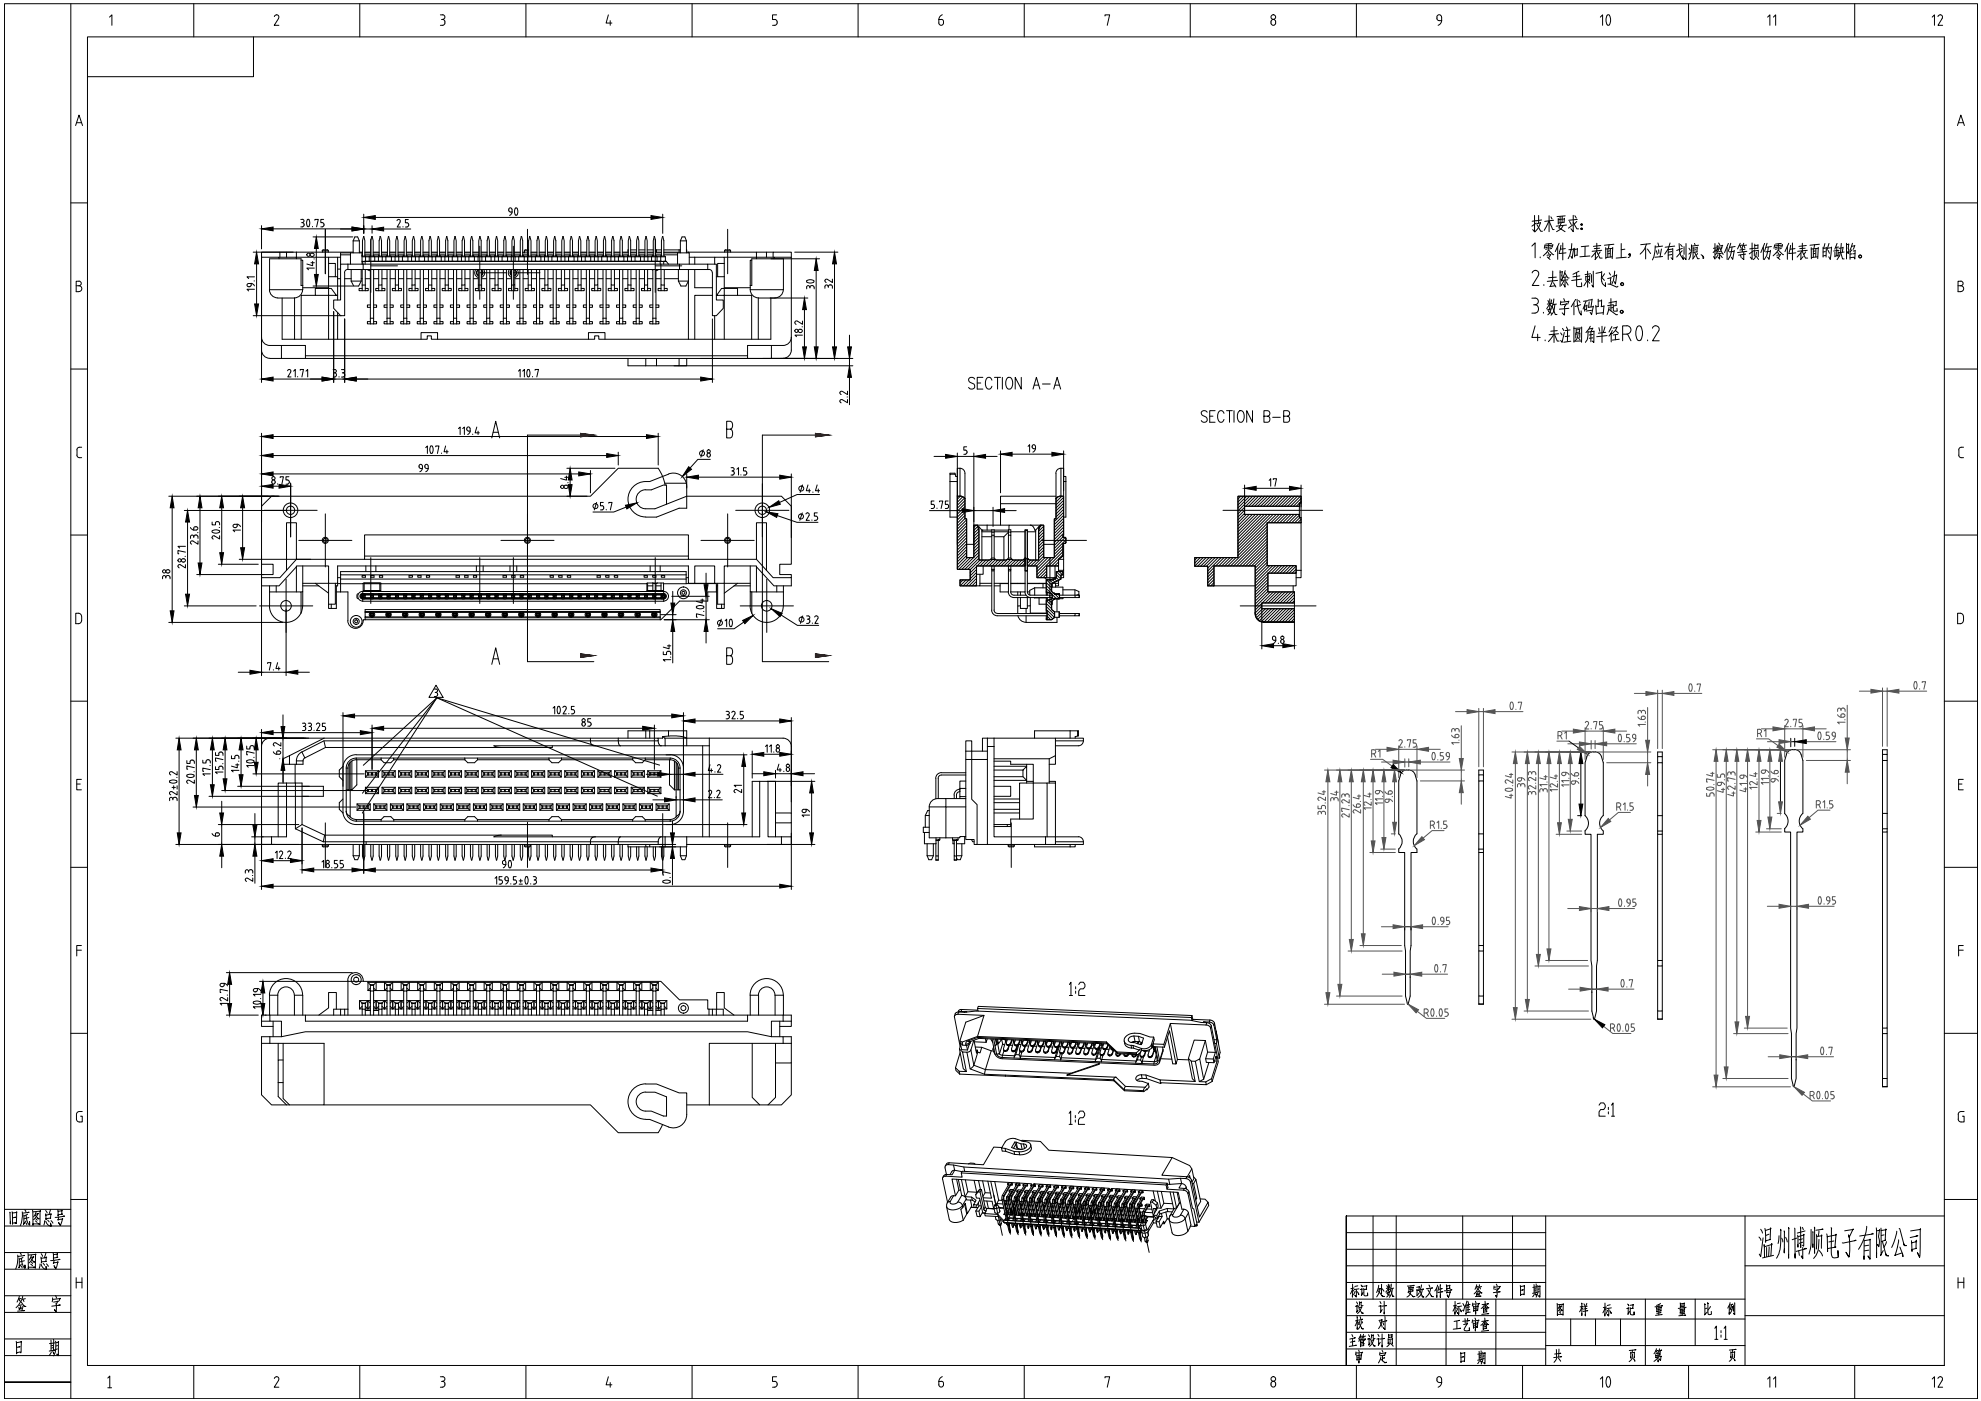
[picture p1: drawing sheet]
<svg xmlns="http://www.w3.org/2000/svg" width="594mm" height="420mm" viewBox="0 0 594 420" stroke-linecap="round" stroke-linejoin="round" font-family="sans-serif">
<!-- layer: OBJ -->
<g fill="none" stroke="#000" stroke-width=".3">
<path d="M1.3 1.1h591.7v418.4h-591.7zM21.2 1.1v418.4M26.2 11.1h556.9v398.4h-556.9zM32.8 5.1l.8-.6v3.1M58.1 1.1v10M76 11.1v11.9h-49.8M82.3 5a.69 .69 0 0 1 .9-.5 .69 .69 0 0 1 .3 1M83.6 5.5l-1.4 2.1h1.4M107.9 1.1v10M132.1 4.5h.6M132.1 7.6h.6M132.4 5.9h.3"/>
<path d="M132.7 4.4a.7 .7 0 0 1 .7 .7 .7 .7 0 0 1-.7 .7 .91 .91 0 0 1 .7 .9 .91 .91 0 0 1-.7 .9M157.7 1.1v10M182.4 4.5l-.6 2.4h1.7M183 6.2v1.4M207.5 1.1v10M232.9 4.5h-1.2v1.4h.9l.4 .6M233 6.9l-.4 .6-.9 .1M233.1 6.5v.4M257.3 1.1v10M281.5 5.9l.7-.1a.83 .83 0 0 1 .7 1.1 .83 .83 0 0 1-1.2 .5zM282.6 4.4l-.8 .7-.3 .7M307.2 1.1v10"/>
<path d="M331.4 4.8v-.3h1.4l-.8 3.1M356.9 1.1v10M381.4 6a.8 .8 0 0 1 1.2 .7 .8 .8 0 0 1-1.2 .7l-.2-.5zM406.8 1.1v10M430.9 5.5l.4 .6 1 .1M430.9 5.1v.4M432.3 5.1a.7 .7 0 0 0-.7-.7 .7 .7 0 0 0-.7 .7M432.3 5.1a1.95 1.95 0 0 1-1 2.5M456.6 1.1v10M479.9 5.1l.7-.6v3.1M482 4.6l.3-.2a2.15 2.15 0 0 1 0 3.2l-.3-.2M482 4.6l-.4 1.4 .4 1.4"/>
<path d="M506.4 1.1v10M530.1 5.1l.7-.6v3.1M531.8 5.1l.7-.6v3.1M556.2 1.1v10M579.4 5.1l.7-.6v3.1M581.2 5a.69 .69 0 0 1 .9-.5 .69 .69 0 0 1 .3 1M582.5 5.5l-1.3 2.1h1.4M22.7 37.6l1-3.1 1.1 3.1M23 36.8h1.5M587 37.6l1-3.1 1.1 3.1M587.3 36.8h1.5M21.2 60.8h5"/>
<path d="M75.9 75.6h30M76.9 79.1v12.1M78.4 77.1v-1.5h5.5v1.5M78.4 67.7v6.9M78.4 76.6v38.1M81.9 68.6h23.7M83.7 77.6v-.5h-5.3v24a2.48 2.48 0 0 0 2.5 2.5h10.7v3.1h132.6v-3.1h10.7M83.7 77.1h5.2v.5M83.9 75.6h2v1.5M88.9 75.6v1.5h9.6M90.2 65.8h.5M90.2 68h.5"/>
<path d="M90.3 78h.5v7.6M90.5 66.8h.4l.3 .5M90.7 65.8a.49 .49 0 0 1 .5 .4 .49 .49 0 0 1-.5 .5M91.2 67.5l-.5 .5M91.2 67.3v.2M92.2 65.9l.1-.1a1.31 1.31 0 0 1 .3 2.2l-.4-.1M92.2 65.9l-.3 .8 .3 1.2M93.2 78.8h1.1M93.7 67.9v.1M93.7 75.9a.49 .49 0 0 1 .5 .5 .49 .49 0 0 1-.5 .5M93.8 78.4v1.3l-1.8-.5M93.8 75.9a.55 .55 0 0 0-.8 .5 .55 .55 0 0 0 .8 .5"/>
<path d="M93.9 71h11.9M94.1 77.7h.2M94.4 66.1v-.3h1l-.5 2.2M94.9 74.5v7.8M96.2 68h.5M96.7 75.6v-.4h1.8v.4M97 74.9l-.4 .3M97 74.9h1.2M97.1 65.8h-.9v1h.7l.3 .5-.1 .5-.4 .2M97.6 68.8v13.3M98.1 74.9l.4 .3M98.5 79h2.1v4h-2.1"/>
<path d="M98.5 79v7.5h-3.9v2.1h3.9v13.1M98.5 79v-1.9h2.7v5.9M101.2 77.1h.9M102.1 68.7h3.5M102.1 76.4h3M104.3 79.2h-2.2v10.8h-2v2.5l2 2.2h1.3v-12.9M104.3 79.2v1.6h93.9M104.3 79.2h4.6M105.1 75.8h3.5M105.1 75.8h-3v3.4M105.1 75.8v3.4M105.9 72.2v3.6"/>
<path d="M105.9 72.2l.5-1.2h.9l.5 1.2M105.9 72.2h1.9M107.8 75.6h.9M107.8 72.2v3.6M108.6 76.8h.9M108.6 78.3h.9M108.6 75.8v3.4M108.6 77h90.9v1.3M108.6 76.4h.1M108.6 75.8h.1M108.6 76.8h.1M108.7 76.8v-4.6l.4-1.3 .3 1.3v4.6"/>
<path d="M108.8 78.4v.8M108.9 79.2h89.3M108.9 79.2v1.6M109.1 64.2v5.8M109.1 68.7h2.5M109.4 75.6h1.8M109.4 76.4h1.8M109.4 75.8h1.8M109.5 79.2v-.8h88.5v.8M109.5 78.3h88.6M109.5 76.8h.1M109.5 78.3l-.9 .1"/>
<path d="M109.5 76.8h2.5M109.5 76.8l.1 1.5M110.9 76.8l-.2 .2v1.3M111.1 76.8h.1M111.2 76.8v-4.6l.4-1.3 .3 1.3v4.6M111.2 71.7v16M111.2 79.7h8M111.6 67.7v2.2M111.9 75.6h1.8M111.9 76.4h1.8M111.9 75.8h1.8M112 76.8h.1"/>
<path d="M112 76.8h1.6M112.1 76.8l.2 .2M112.4 77v1.3M112.6 65.2h82.6M113.6 76.8h.9M113.6 76.8l-.1 1.5M113.6 76.8h.1M113.7 76.8v-4.6l.3-1.3 .4 1.3v4.6M114.4 75.6h1.8M114.4 76.4h1.8M114.4 75.8h1.8M114.5 76.8h.1"/>
<path d="M114.5 76.8h1.4M114.5 76.8l.1 1.5M115 68.7h8.2M115.9 76.8l-.2 .2v1.3M115.9 76.8h2.7M116.1 76.8h.1M116.4 71l.5 1.2v4.6M116.5 71l-.3 1.2v4.6M116.9 75.6h1.8M116.9 76.4h1.8M116.9 75.8h1.8M117.1 76.8l.2 .2"/>
<path d="M117.4 77v1.3M118.6 76.8h1v1.5M118.6 76.8l-.1 1.5M118.6 76.8h.1M118.7 76.8v-4.6l.3-1.3 .4 1.3v4.6M119 66.2a.5 .5 0 0 1 .7-.4 .5 .5 0 0 1 .3 .7M119.4 75.6h1.8M119.4 76.4h1.8M119.4 75.8h1.8M119.5 76.8h.1M119.5 76.8h4M120 66.6l-.9 1.5h1"/>
<path d="M120.8 68v.1M120.9 76.8l-.2 .2v1.3M121.1 76.8h.1M121.6 71l-.4 1.2v4.6M121.6 71l.3 1.2v4.6M121.9 75.6h1.7M121.9 76.4h1.7M121.9 75.8h1.7M121.9 76.8h.1M122.1 76.8l.2 .2v1.3M122.5 65.8h-.9v1l.7 .1 .2 .4M122.5 67.6l-.2 .4-.7 .1"/>
<path d="M122.6 67.3v.3M123.5 76.8h1M123.5 76.8l-.1 1.5M123.6 76.8h.1M123.9 71l.5 1.2v4.6M124 71l-.4 1.2v4.6M124.4 75.6h1.7M124.4 76.4h1.7M124.4 75.8h1.7M124.4 76.8h.1M124.5 76.8l.1 1.5M124.5 76.8h1.4"/>
<path d="M125.9 76.8l-.2 .2v1.3M125.9 76.8h1M126.1 76.8h.1M126.1 76.8v-4.6l.4-1.3 .4 1.3v4.6M126.9 75.6h1.7M126.9 76.4h1.7M126.9 75.8h1.7M126.9 76.8h.1M126.9 76.8h1.6M127.1 76.8l.2 .2v1.3M128.5 76.8h1M128.5 76.8l-.1 1.5"/>
<path d="M128.6 76.8h.1M128.9 71h.2l.3 1.2v4.6M128.9 71l-.3 1.2v4.6M129.4 75.6h1.7M129.4 76.4h1.7M129.4 75.8h1.7M129.4 76.8h.1M129.5 76.8l.1 1.5M129.5 76.8h1.3M130.7 77v1.3M130.8 76.8l-.2 .2M130.8 76.8h2.7"/>
<path d="M131 76.8h.1M131.1 76.8v-4.6l.4-1.3 .3 1.3v4.6M131.8 75.6h1.8M131.8 76.4h1.8M131.8 75.8h1.8M131.9 76.8h.1M132.1 76.8l.2 .2M132.3 77v1.3M133.5 76.8h.9M133.5 76.8l-.1 1.5M133.5 76.8h.1M134 71l-.4 1.2v4.6"/>
<path d="M134 71l.3 1.2v4.6M134.3 75.6h1.8M134.3 76.4h1.8M134.3 75.8h1.8M134.4 76.8l.1 1.5M134.4 76.8h.1M134.4 76.8h4.1M135.8 76.8l-.2 .2v1.3M136 76.8h.1M136.4 71l.4 1.2v4.6M136.4 71l-.3 1.2v4.6M136.8 75.6h1.8"/>
<path d="M136.8 76.4h1.8M136.8 75.8h1.8M136.9 76.8h.1M137.1 76.8l.2 .2v1.3M138.5 76.8h.9M138.5 76.8l-.1 1.5M138.5 76.8h.1M138.9 71l.4 1.2v4.6M138.9 71l-.3 1.2v4.6M139.3 75.6h1.8M139.3 76.4h1.8M139.3 75.8h1.8"/>
<path d="M139.4 76.8h.1M139.4 76.8l.1 1.5M139.4 76.8h1.4M140.8 76.8l-.2 .2v1.3M140.8 76.8h1.1M141 76.8h.1M141.1 76.8v-4.6l.3-1.3 .4 1.3v4.6M141.8 75.6h1.8M141.8 76.4h1.8M141.8 75.8h1.8M141.9 76.8h.1M141.9 76.8h1.6"/>
<path d="M142 76.8l.2 .2M142.3 77v1.3M143.5 76.8h.9M143.5 76.8l-.1 1.5M143.5 76.8h.1M143.6 76.8v-4.6l.3-1.3 .4 1.3v4.6M143.9 73.8v16M144.3 75.6h1.8M144.3 76.4h1.8M144.3 75.8h1.8M144.4 76.8h.1M144.4 76.8l.1 1.5"/>
<path d="M144.4 76.8h1.4M145.8 76.8l-.2 .2v1.3M145.8 76.8h1M146 76.8h.1M146.5 71l-.4 1.2v4.6M146.5 71l.3 1.2v4.6M146.8 75.6h1.8M146.8 76.4h1.8M146.8 75.8h1.8M146.8 76.8h6.6M146.9 76.8h.1M147 76.8l.2 .2 .1 1.3"/>
<path d="M148.4 76.8h.1M148.4 76.8v1.5M148.8 71l.5 1.2v4.6M148.9 71l-.3 1.2v4.6M149.3 75.6h1.8M149.3 76.4h1.8M149.3 75.8h1.8M149.3 76.8l.2 1.5M149.4 76.8h.1M150.8 76.8l-.2 .2v1.3M150.9 76.8h.1M151.3 71l.5 1.2v4.6"/>
<path d="M151.4 71l-.3 1.2v4.6M151.8 75.6h1.7M151.8 76.4h1.7M151.8 75.8h1.7M151.8 76.8h.1M152 76.8l.2 .2v1.3M152.6 63.1l.4 .5M152.6 63.1a.5 .5 0 0 1 .3-.7 .5 .5 0 0 1 .6 .4l.1 .8h-.5M153.4 76.8h1M153.4 76.8l-.1 1.5M153.4 76.8h.1M153.5 76.8v-4.6l.4-1.3 .3 1.3v4.6"/>
<path d="M153.6 63.5l-.2 .7-.6 .4M154 73.8v16M154.2 75.6h1.8M154.2 76.4h1.8M154.2 75.8h1.8M154.3 76.8h.1M154.4 76.8h2.4M154.4 76.8l.1 1.5M154.6 62.4a1.26 1.26 0 0 1 .3 2.1 1.31 1.31 0 0 1-.3-2.1zM155.8 76.8l-.2 .2v1.3M155.9 76.8h.1M156.4 71l-.4 1.2v4.6"/>
<path d="M156.4 71l.3 1.2v4.6M156.7 75.6h.6M156.7 76.4h1.8M156.7 75.8h1.8M156.8 76.8h.1M156.8 76.8h1.6M157 76.8l.2 .2M157.2 77v1.3M157.6 74.9l-.3 .3M157.6 74.9h.9M158.2 68.8v13.5M158.4 76.8h1"/>
<path d="M158.4 76.8l-.1 1.5M158.4 76.8h.1M158.5 76.8v-4.6l.3-1.3 .4 1.3v4.6M158.5 75.2h-1.2v.6M159.2 75.6h1.8M159.2 76.4h1.8M159.2 75.8h1.8M159.3 76.8h.1M159.4 76.8l.1 1.5M159.4 76.8h1.3M160.6 77v1.3M160.7 76.8l-.2 .2"/>
<path d="M160.7 76.8h1.1M160.9 76.8h.1M161.3 71l.4 1.2v4.6M161.3 71l-.3 1.2v4.6M161.7 75.6h1.8M161.7 76.4h1.8M161.7 75.8h1.8M161.8 76.8h6.5M161.8 76.8h.1M162 76.8l.2 .2M162.2 77v1.3M163.4 76.8h.1"/>
<path d="M163.4 76.8l-.1 1.5M163.8 71l.4 1.2v4.6M163.8 71l-.3 1.2v4.6M164.2 75.6h1.8M164.2 76.4h1.8M164.2 75.8h1.8M164.3 76.8l.1 1.5M164.3 76.8h.1M165.7 76.8l-.2 .2v1.3M165.9 76.8h.1M166 76.8v-4.6l.3-1.3 .4 1.3v4.6M166.7 75.6h1.8"/>
<path d="M166.7 76.4h1.8M166.7 75.8h1.8M166.8 76.8h.1M167 76.8l.2 .2v1.3M168.3 76.8h1M168.3 76.8v1.5M168.4 76.8h.1M168.8 71l.4 1.2v4.6M168.8 71l-.3 1.2v4.6M169.2 75.6h1.8M169.2 76.4h1.8M169.2 75.8h1.8"/>
<path d="M169.3 76.8h.1M169.3 76.8l.1 1.5M169.3 76.8h1.4M170.7 76.8l-.2 .2v1.3M170.7 76.8h1.1M170.9 76.8h.1M171 76.8v-4.6l.3-1.3 .4 1.3v4.6M171.7 75.6h1.8M171.7 76.4h1.8M171.7 75.8h1.8M171.8 76.8h.1M171.8 76.8h1.5"/>
<path d="M171.9 76.8l.2 .2 .1 1.3M173.3 76.8h1M173.3 76.8v1.5M173.4 76.8h.1M173.7 71l.5 1.2v4.6M173.8 71l-.3 1.2v4.6M174.2 75.6h1.8M174.2 76.4h1.8M174.2 75.8h1.8M174.3 76.8h.1M174.3 76.8l.1 1.5M174.3 76.8h1.4"/>
<path d="M175.5 77v1.3M175.6 76.8l-.1 .2M175.7 76.8h2.7M175.9 76.8h.1M176.2 71l.4 1.2v4.6M176.3 71l-.3 1.2v4.6M176.6 75.6h1.9M176.6 76.4h1.9M176.6 75.8h1.9M176.8 76.8h.1M176.9 76.8l.2 .2M177.2 77v1.3"/>
<path d="M178.3 76.8h.1M178.3 76.8v1.5M178.4 76.8h.9M178.5 76.8v-4.6l.3-1.3 .3 1.3v4.6M179.1 75.6h1.9M179.1 76.4h1.9M179.1 75.8h1.9M179.2 76.8h.1M179.3 76.8l.1 1.5M179.3 76.8h4M180.6 76.8l-.1 .2v1.3M180.8 76.8h.1"/>
<path d="M181.2 71l.4 1.2v4.6M181.3 71l-.3 1.2v4.6M181.6 75.6h1.8M181.6 76.4h1.8M181.6 75.8h1.8M181.7 76.8h.1M181.9 76.8l.2 .2v1.3M183.3 76.8h1M183.3 76.8l-.1 1.5M183.3 76.8h.1M183.4 76.8v-4.6l.4-1.3 .3 1.3v4.6M184.1 75.6h1.8"/>
<path d="M184.1 76.4h1.8M184.1 75.8h1.8M184.2 76.8h.1M184.3 76.8v1.5M184.3 76.8h1.4M185.6 76.8l-.2 .2v1.3M185.7 76.8h1M185.8 76.8h.1M186.2 71l.4 1.2v4.6M186.2 71l-.3 1.2v4.6M186.6 75.6h1.8M186.6 76.4h1.8"/>
<path d="M186.6 75.8h1.8M186.7 76.8h.1M186.7 76.8h1.6M186.9 76.8l.2 .2M187.1 77v1.3M188.3 76.8h1M188.3 76.8l-.1 1.5M188.3 76.8h.1M188.4 76.8v-4.6l.3-1.3 .4 1.3v4.6M188.4 74.9l-.1 .7M189.1 76.4h1.8M189.1 75.8h1.8"/>
<path d="M189.1 75.6h1.8M189.1 74.9h1.8M189.2 76.8h.1M189.3 76.8v1.5M189.3 76.8h1.3M190.6 76.8l-.2 .2v1.3M190.6 76.8h1.1M190.8 76.8h.1M190.9 76.8v-4.6l.3-1.3 .4 1.3v4.6M191.6 75.6h1.8M191.6 74.9h1.8M191.6 76.4h1.8"/>
<path d="M191.6 75.8h1.8M191.7 76.8h2.5M191.7 76.8h.1M191.9 76.8l.2 .2v1.3M193.3 76.8h.1M193.3 76.8l-.1 1.5M193.7 71l.4 1.2v4.6M193.7 71l-.3 1.2v4.6M194.1 75.6h1.8M194.1 74.9h1.8M194.1 76.4h1.8M194.1 75.8h1.8"/>
<path d="M194.2 76.8h.1M194.2 76.8l.1 1.5M194.2 76.8h1.4M195.6 76.8l-.2 .2v1.3M195.6 76.8h1.1M195.8 76.8h.1M196.2 71l.4 1.2v4.6M196.2 71l-.3 1.2v4.6M196.5 79.7h8M196.5 71.7v16M196.6 75.6h1.8M196.6 74.9h1.8"/>
<path d="M196.6 76.4h1.8M196.6 75.8h1.8M196.7 76.8h.1M196.7 76.8h1.5M196.8 76.8l.2 .2v1.3M196.9 74.9v.7M198 78.3l1.8 .1M198.1 78.3h1.5M198.2 79.2h5.6v1.6h-5.6M198.2 79.2v1.6M198.2 76.8h1.1M198.2 76.8l-.1 1.5"/>
<path d="M198.3 76.8h.1M198.4 76.8v-4.6l.3-1.3 .4 1.3v4.6M198.7 64.2v5.8M199 78.4v.8M199.1 75.6h4.9M199.1 74.9h4.9M199.1 76.4h4.1M199.1 75.8h4.1M199.2 76.8h.1M199.3 76.8l.2 .2M199.6 78.3l.3 .1M199.8 78.4l.7 .8"/>
<path d="M203.2 75.8h3.5v3.4M203.2 75.8v3.4M203.7 74.9v.7M203.8 79.2h8.4v1.6h-8.4M204 72.2v3.6M204 72.2l.5-1.2h.9l.5 1.2M204 72.2h1.9M205.9 75.6h.5M205.9 72.2v3.6M205.9 74.9v.7M206.4 75.6h20.5v1.5h-9.7M206.4 75.6v.2"/>
<path d="M206.7 77.1h7.6M208.4 77.1v2.1M212.2 79.2h2.6v10.8h2.1v2.5l-2.1 2.2h-1.2v-12.9M217.2 79h-2v4h2M217.2 79v7.5h4v2.1h-4M217.2 79v-1.9h-2.9v2.1M217.3 75.6v-.4h1.8v.4M217.6 74.9l-.3 .3M217.6 74.9h1.2M218.2 68.8v13.3M218.8 74.9l.3 .3M225.5 78h-.5v7.6"/>
<path d="M226.9 75.6h3M231.8 77.1v-1.5h5.5v1.5M231.8 75.6h-1.9v1.5M232.1 77.6v-.5h5.2v24M232.1 77.1h-5.2v.5M234.9 77.6v9.3h-9.9M238.3 75.6h13M245.8 77.6h-20.3v8h-.5M250.3 79.1v24.9M459.4 73.8l1-1v4.5M460.2 64.6v4.9l-.6-.7M460.7 66.2l-1.2 .2"/>
<path d="M460.7 66.9l-1.3 .9M460.9 67.4l1.2 2h.5M461.4 64.6v2.3M461.9 77.1v.2M462 66.8l-1.1 .3M462 66.7l-.5 1.3-1.2 1.5M462.3 66l-1.6 .2M463.3 73.4l-.2 1.1M464 77.1l.8 .7M464.1 74.6l-.6 .1M464.1 74.1l-.6 .2M464.2 75.7l.4 .5"/>
<path d="M464.4 75l1.5 1.4M464.4 73.2v1.5M464.5 66.4l-1.4 2.7M464.5 74.9l-1.7 1.8M464.6 64.7v4.8M464.6 66.4l1.1 2.4h.4M465 76.4l-1.1 .2M465.1 65l.3 .7M465.1 76.3l-.7 1.1M465.3 74l-.6 .1M465.3 73l-1.8 .2M465.3 74.5l-.6 .1"/>
<path d="M465.7 73.5l-2.4 .3M465.7 73.3l-.2 .8M465.9 66.1l-2.7 .3M467.1 74v3.8M467.3 65.5v1.7M467.5 68.3l1.8 1.2M467.6 73l-1.2 2.5M467.9 64.9v1.9M468.1 73.6l-.5 2.1M468.2 66.9l-.7 1.5M468.5 64.9l-.1 1.8M468.7 72.9v5"/>
<path d="M468.8 67.6l-.6 1.1-1.4 .8M469.1 66.6l-1.8 .3M469.1 65.7l-1.8 .1M469.2 65.5l-.2 1.1M469.4 64.7l-2.5 .3M469.4 74.6l-1.4 .1M469.6 75.8l-2.1 .2M469.8 67.5l-3.1 .3M470.7 66.4l.5 .9M470.7 76.7l-.4 .9M471.1 75l-.4 1.7M471.4 73l-.2 2"/>
<path d="M471.6 67.5l-1.2 .9M471.8 64.6v4.9l-.7-.9M471.8 66.7l1.1 1.9h.5M471.8 74.7l-1.3 .2M471.9 74.6l-.4 2.9-.4-.7M472.2 74.4v2.7M472.3 64.7l.4 .7M472.8 66.4l-.7 .8M473 65.8l-2.6 .3M473 74.7l-.8 .1M473.1 76.5l-.9 .1M473.1 74.5l-.2 2"/>
<path d="M474.2 67.3h.3M474.2 68.6h.3M474.2 67.3h.2M474.2 68.6h.2M475.3 73.9v3M476.4 73.8l-2.2 .2M476.8 76.8l-3 .2M478.4 75.9v1.9M478.8 75.2l-1.5 1.9M478.8 75.4l1 2h.7M478.9 73v2.2M479.1 76.9l-.8 1"/>
<path d="M479.7 74.4l-1.6 .2M479.9 75.5l-.6 .8M480 73.6l-2.2 .3M480.3 75.1l-2.8 .3M481.5 74.3l.1 3.3M482.2 74.6v2.5M482.5 73.4l-.2 1.2M482.7 75.2l-.5 .2M482.7 76l-.5 .1M482.9 74.6v2.5M483.5 77l-1.9 .2M483.6 74.5l-2.1 .2"/>
<path d="M483.6 74.2l-.1 3.4M484 73.3l-2.9 .2M486.2 73v4.3M487.3 74.7l-1.1 .2M487.7 77.1l-3 .3M488.6 76.3h.3M488.6 76.3h.2M488.9 76.3h-.3M488.9 76.4a.72 .72 0 0 1-.6 .8M493.5 74.3v3.4M493.8 73.2l-.6 1.4-1.3 1.6M494.1 74.7l.9 1.3"/>
<path d="M494.9 73.1l-2.9 .3M496.4 73.7l-.1 1.7-.3 1.7-.5 .8M496.7 75.2l.3 1.1M497.2 72.9l.2 .9M497.4 74.9l.1 1.1M498.2 74.7l-.4 2.3M498.6 73.8l-2.2 .3M498.6 76.9l-2.3 .2M500.3 74.6v3.2M500.8 72.9l-.5 1.7-1.1 1.6M501.3 75.5l-1 .1M501.3 76.3l-1 .2"/>
<path d="M501.6 74.5v3.4l-.5-.6M501.6 74.7l-1.3 .2M502.2 73.8l-2.9 .3M503.5 73l.5 3.5 .8 1.3-.1-1.2M504 73.3l.5 .7M504.5 75.2l-1.7 1.9M504.5 74.5l-1.7 .6M505 74v2.3M505.6 73v4.9l-.5-.6M506.5 74.4l.4 .7M507.1 75.6l-.6 .6M507.3 73.4l-.1 2-.7 2.5"/>
<path d="M507.7 74.1v3.4M508.2 73l.1 .4M508.2 75.7l.9 1.9h.5M508.3 76.7l-.7 1M508.6 74.9l-.9 .1M508.9 74.3l-1.2 .1M509 75.5l-1.3 .2M509 74.1l-.1 1.4M509.1 76l-.4 .6M509.4 73.5l-2.1 .3M510.1 76.4a.96 .96 0 0 1 .8 1h-.2l-.1-.6M514.3 73v4.7l-.4-.8"/>
<path d="M514.6 74.4l-.8 .1M514.6 74.9l-.9 .8M514.8 75.1l.2 .4M515 73.5l-.2 .9M515 74.7l.2 .3M515.2 74.1l-.7 1.3M515.2 76.5l-.7 .9M515.4 72.9l.3 .5M515.6 74.4l-.5 .1M515.6 74.3l-1.1 2.1M515.7 76v1.7l-.5-.6M515.9 74.6l.9 1.6"/>
<path d="M515.9 75.4l-.5 .1M515.9 76.5l.6 .8M516.2 76l-1.2 .1M516.3 74.3l-.4 .1M516.4 74.3l-.4 .7M516.5 73.6l-1.5 .3M516.6 73.5l-.3 .7M517.9 74.1v3.7M518.3 73l-1.1 2.7M519 73l-.7 2.4M519.4 74.1l-.5 2.6-.7 1.2M520 75.4l-1.4 .1"/>
<path d="M520.1 75.1l-.5 2.7-.4-.7M520.3 73.9l-1.6 .3M521.8 73.6l.3 .8M521.9 73l-.8 1.6M522 76.5l.2 .8M522.4 77.4l.5 .4M522.5 74.4v1.1M522.5 73.5l-.9 .1M522.9 75.6v2.2M522.9 73.6l.4 .8M522.9 73l-.5 1.5M523.3 74.7l-1.6 .3"/>
<path d="M523.5 76.2l-2.1 .3M523.8 73.5l-1.1 .1M523.9 75.4l-2.8 .3M525.4 72.9v4.9l-.5-.7M525.9 75.2l-1.3 .9M525.9 74.5l-1.2 .1M526.1 75v1.8M526.2 73.2v1.5M526.7 75.7l-.4 1.7-.5 .5M526.7 76.9l.7 .9M527.2 73.5l-1 .1M527.2 73.4v1"/>
<path d="M527.2 74.4l-1 .1M527.2 75.1l-1.1 .1M527.3 75v1.9M528.8 74.1v3.7M529.2 73l-1.1 2.7M529.9 73l-.7 2.4M530.3 74.1l-.5 2.6-.7 1.2M530.9 75.4l-1.4 .1M531 75.1l-.5 2.7-.4-.7M531.2 73.9l-1.6 .3M532.2 73.4l-.2 1.1M532.9 77.1l.9 .7"/>
<path d="M533 74.6l-.6 .1M533 74.1l-.6 .2M533.1 75.7l.3 .5M533.3 75l1.6 1.4M533.3 73.2v1.5M533.4 74.9l-1.7 1.8M533.9 76.4l-1.1 .2M534 76.3l-.7 1.1M534.2 74l-.6 .1M534.2 73l-1.7 .2M534.2 74.5l-.6 .1M534.5 73.5l-2.3 .3"/>
<path d="M534.6 73.3l-.2 .8M536 74v3.8M536.4 73l-1.1 2.5M537 73.6l-.5 2.1M537.5 72.9v5M538.3 74.6l-1.4 .1M538.6 75.8l-2.2 .2M540.1 75.9v1.9M540.5 75.2l-1.6 1.9M540.5 75.4l.9 2h.7M540.5 73v2.2M540.8 76.9l-.9 1"/>
<path d="M541.3 74.4l-1.6 .2M541.5 75.5l-.5 .8M541.7 73.6l-2.2 .3M542 75.1l-2.9 .3M543.2 74.3v3.3M543.8 74.6v2.5M544.2 73.4l-.2 1.2M544.4 75.2l-.6 .2M544.4 76l-.6 .1M544.6 74.6l-.1 2.5M545.1 77l-1.9 .2M545.2 74.5l-2 .2"/>
<path d="M545.3 74.2l-.2 3.4M545.6 73.3l-2.8 .2M546.7 74.1v3M547.3 73l-.4 1.4M547.4 75.5l-.7 .1M547.5 76.6l-.8 .2M547.7 74.4l-.9 .1M547.7 74.2l-.1 2.9M548.2 75.1l.4 .9M548.5 73l-.6 2.1M549.2 74.3l-1 .1M549.3 74.1l-.4 3.7-.5-.8"/>
<path d="M550.3 75.7v1.3M550.8 74.2v2.5M550.9 73l-.7 1.7M551.2 76.6l-.9 .2M551.3 75.5l-.1 1.4M551.4 74.1l-1 .1M551.5 75.1l-1.6 .2M551.7 76.7l-.8 1.2M552 75.7l.6 2h.4M552.2 73l-.5 3.8M552.6 74.3l-1.1 .2M552.7 74.1l-.2 1.5"/>
<path d="M553 75.6l-1.7 .2M553.7 73v4.7M554.4 73.2l-.1 2.8-.3-.5M554.4 73.3l-.7 .1M554.8 75.3v2.5M555.4 74.9l-.6 .6M555.4 76.1l-.6 .1M555.5 73l-.7 2M556.2 73.7l-1 .2M556.2 73.6l-.4 1.1M556.3 76l-.6 .1M556.3 75.1l-.1 2.6-.2-.6-1.2 .2"/>
<path d="M556.3 75.2l-.5 .1M557.4 76.9l.4 .5 .5-.5M557.4 76.9l.4 .4 .4-.4M558.2 76.9l-.4-.4-.4 .4M558.3 76.9l-.5-.4-.4 .4M583.1 60.8h9.9M22.8 85.7h.9M23.7 85.7a.87 .87 0 0 1 .8 .9 .87 .87 0 0 1-.8 .8M23.7 84.3a.7 .7 0 0 1 .7 .7 .7 .7 0 0 1-.7 .7M23.7 84.3h-.9v3.2h.9M74.6 85a.49 .49 0 0 0-.5 .5 .49 .49 0 0 0 .5 .5M74.6 85h.7"/>
<path d="M75.2 85l.7 .2 .4 .5M75.3 85.5l-.2 .4-.5 .1M75.3 85v.5M75.9 94.7h26.4M76.2 84.3h.1M76.3 86.8h-2.2l.5 .5M76.3 83h-2.2l.5 .5M80.8 86.9a2.48 2.48 0 0 0 2.5 2.4l5 .1v12.3M84.6 89.4v12.3h43.5v-1h1.3v1h48.9v-1h1.3v1h51.6v-12.3M90.7 86.9a2.48 2.48 0 0 1-2.4 2.4M90.8 85.6h-.5v-8h-9.5v9.3M90.8 85.6v1.3h-10"/>
<path d="M90.8 86.3h7.7M93.9 85.8h11.9M94.3 80.4h-2.3l.5 .5M94.6 88.6h-4.3v13.1M98.5 86.5h.8l1.6 2.1h-2.4zM100.1 93.4v21.3M100.6 83h.6v5.6M100.9 88.6h.3M101.2 88.6v1.4M101.2 93.7v8M101.2 80.7h.9M101.2 83.6h.9"/>
<path d="M103.4 83.6h1.9M103.4 95.6v19.1M104.3 80.8a.99 .99 0 0 0-1 1M105.3 80.8v3.5M105.3 84.3l.8 1.5h1.5l.7-1.5M105.3 84.3h3M108.3 83.6h.3M108.3 80.8v3.5M108.6 86.5h-.9v.7h.9M108.6 85.5h.9M108.6 80.8v6.4M108.6 87.2h.9"/>
<path d="M109.5 86.5h.9v.7h-.9M109.5 80.8v6.4M109.5 83.6h1.6M110.2 80.8l.8 .4M111.1 96.4h-.9v.7h.9M111.1 91.5h-.9v.7h.9M111.1 95.4h.9M111.1 97.1h.9M111.1 80.8v16.3M112 96.4h.9v.7h-.9M112 91.5h.9v.7h-.9M112 80.8v16.3"/>
<path d="M112 83.6h1.6M112.2 80.8l-.2 .2M113.6 86.5h-.9v.7h.9M113.6 80.8v6.4M113.6 87.2h.9M114.5 80.8v4.7h-.9M114.5 86.5h.9v.7h-.9M114.5 85.5v1.7M114.5 83.6h1.6M116.1 96.4h-.9v.7h.9M116.1 91.5h-.9v.7h.9M116.1 95.4h.9"/>
<path d="M116.1 97.1h.9M116.1 80.8v16.3M117 96.4h.9v.7h-.9M117 91.5h.9v.7h-.9M117 80.8v16.3M117 83.6h1.6M118.6 86.5h-.9v.7h.9M118.6 80.8v6.4M118.6 87.2h.9M119.5 80.8v4.7h-.9M119.5 86.5h.9v.7h-.9M119.5 85.5v1.7"/>
<path d="M119.5 83.6h1.6M121.1 96.4h-.9v.7h.9M121.1 91.5h-.9v.7h.9M121.1 80.8v16.3M121.1 95.4h.9M121.1 97.1h.9M122 96.4h.9v.7h-.9M122 91.5h.9v.7h-.9M122 80.8v16.3M122 83.6h1.6M123.6 86.5h-1v.7h1M123.6 80.8v6.4"/>
<path d="M123.6 87.2h.9M124.5 80.8v4.7h-.9M124.5 86.5h.9v.7h-.9M124.5 85.5v1.7M124.5 83.6h1.5M126 91.5h-.9v.7h.9M126 96.4h-.9v.7h.9M126 80.8v16.3M126 95.4h1M126 97.1h1M127 91.5h.9v.7h-.9M127 96.4h.9v.7h-.9"/>
<path d="M127 80.8v16.3M127 83.6h1.5M128.5 80.8v4.7h1M128.5 86.5h-.9v.7h.9M128.5 85.5v1.7M128.5 87.2h1M129.5 86.5h.9v.7h-.9M129.5 80.8v6.4M129.5 83.6h1.5M131 91.5h-.9v.7h.9M131 96.4h-.9v.7h.9M131 80.8v16.3"/>
<path d="M131 95.4h.9M131 97.1h.9M131.9 91.5h1v.7h-1M131.9 96.4h1v.7h-1M131.9 80.8v16.3M131.9 83.6h1.6M133.5 86.5h-.9v.7h.9M133.5 85.5h.9M133.5 80.8v6.4M133.5 87.2h.9M134.4 86.5h.9v.7h-.9M134.4 80.8v6.4"/>
<path d="M134.4 83.6h1.6M136 91.5h-.9v.7h.9M136 96.4h-.9v.7h.9M136 80.8v16.3M136 95.4h.9M136 97.1h.9M136.9 91.5h.9v.7h-.9M136.9 96.4h.9v.7h-.9M136.9 80.8v16.3M136.9 83.6h1.6M138.5 86.5h-.9v.7h.9M138.5 80.8v6.4"/>
<path d="M138.5 87.2h.9M139.4 80.8v4.7h-.9M139.4 86.5h.9v.7h-.9M139.4 85.5v1.7M139.4 83.6h1.6M141 96.4h-.9v.7h.9M141 91.5h-.9v.7h.9M141 80.8v16.3M141 95.4h.9M141 97.1h.9M141.9 96.4h.9v.7h-.9M141.9 91.5h.9v.7h-.9"/>
<path d="M141.9 80.8v16.3M141.9 83.6h1.6M142.7 80.8a1.5 1.5 0 0 0 .7 2.4M143.4 81l-.4 .8 .4 .7M143.4 80.9a.99 .99 0 0 0-.5 .9 .99 .99 0 0 0 .5 .9M143.5 86.5h-.9v.7h.9M143.5 85.5h.9M143.5 80.8v6.4M143.5 87.2h.9M143.9 81.8h7.9M144.4 80.9a.99 .99 0 0 1 0 1.7M144.4 81.1l.3 .7-.3 .7"/>
<path d="M144.4 86.5h.9v.7h-.9M144.4 80.8v6.4M144.4 83.6h1.6M145 80.8a1.5 1.5 0 0 1-.6 2.4M146 96.4h-.9v.7h.9M146 91.5h-.9v.7h.9M146 80.8v16.3M146 97.1h.9M146.9 80.8v14.6h-.9M146.9 96.4h.9v.7h-.9M146.9 91.5h.9v.7h-.9M146.9 95.4v1.7"/>
<path d="M146.9 83.6h1.5M148.4 86.5h-.8v.7h.8M148.4 80.8v6.4M148.4 87.2h1M149.4 80.8v4.7h-1M149.4 86.5h.9v.7h-.9M149.4 85.5v1.7M149.4 83.6h1.5M150.9 96.4h-.9v.7h.9M150.9 91.5h-.9v.7h.9M150.9 80.8v16.3M150.9 95.4h1"/>
<path d="M150.9 97.1h1M151.9 96.4h.9v.7h-.9M151.9 91.5h.9v.7h-.9M151.9 80.8v16.3M151.9 83.6h1.5M152.8 80.8a1.5 1.5 0 0 0 .6 2.4M153.4 81.1l-.3 .7 .3 .7M153.4 86.5h-.9v.7h.9M153.4 80.8v6.4M153.4 87.2h1M153.4 80.9a.99 .99 0 0 0 0 1.7M154 81.8h7.9"/>
<path d="M154.4 80.9a.99 .99 0 0 1 .5 .9 .99 .99 0 0 1-.5 .9M154.4 81l.4 .8-.4 .7M154.4 80.8v4.7h-1M154.4 86.5h.9v.7h-.9M154.4 85.5v1.7M154.4 83.6h1.5M155.1 80.8a1.5 1.5 0 0 1-.7 2.4M155.9 91.5h-.9v.7h.9M155.9 96.4h-.9v.7h.9M155.9 80.8v16.3M155.9 95.4h1M155.9 97.1h1"/>
<path d="M156.9 91.5h.9v.7h-.9M156.9 96.4h.9v.7h-.9M156.9 80.8v16.3M156.9 83.6h1.5M158.4 86.5h-.9v.7h.9M158.4 85.5h1M158.4 80.8v6.4M158.4 87.2h1M159.3 83.6h1.6M159.4 86.5h.9v.7h-.9M159.4 80.8v6.4M160.9 96.4h-.9v.7h.9"/>
<path d="M160.9 91.5h-.9v.7h.9M160.9 80.8v16.3M160.9 95.4h.9M160.9 97.1h.9M161.8 96.4h1v.7h-1M161.8 91.5h1v.7h-1M161.8 80.8v16.3M161.8 83.6h1.6M163.4 86.5h-.9v.7h.9M163.4 80.8v6.4M163.4 87.2h.9M164.3 80.8v4.7h-.9"/>
<path d="M164.3 86.5h.9v.7h-.9M164.3 85.5v1.7M164.3 83.6h1.6M165.9 96.4h-.9v.7h.9M165.9 91.5h-.9v.7h.9M165.9 80.8v16.3M165.9 97.1h.9M166.8 80.8v14.6h-.9M166.8 96.4h.9v.7h-.9M166.8 91.5h.9v.7h-.9M166.8 95.4v1.7M166.8 83.6h1.5"/>
<path d="M168.3 86.5h-.8v.7h.8M168.3 80.8v6.4M168.3 87.2h1M169.3 80.8v4.7h-1M169.3 86.5h.9v.7h-.9M169.3 85.5v1.7M169.3 83.6h1.5M170.8 96.4h-.8v.7h.8M170.8 91.5h-.8v.7h.8M170.8 80.8v16.3M170.8 95.4h1M170.8 97.1h1"/>
<path d="M171.8 96.4h.9v.7h-.9M171.8 91.5h.9v.7h-.9M171.8 80.8v16.3M171.8 83.6h1.5M173.3 86.5h-.8v.7h.8M173.3 80.8v6.4M173.3 87.2h1M174.3 80.8v4.7h-1M174.3 86.5h.9v.7h-.9M174.3 85.5v1.7M174.3 83.6h1.5M175.8 96.4h-.9v.7h.9"/>
<path d="M175.8 91.5h-.9v.7h.9M175.8 80.8v16.3M175.8 95.4h1M175.8 97.1h1M176.8 96.4h.9v.7h-.9M176.8 91.5h.9v.7h-.9M176.8 80.8v16.3M176.8 83.6h1.5M178.3 86.5h-.9v.7h.9M178.3 80.8v6.4M178.3 87.2h1M179.3 80.8v4.7h-1"/>
<path d="M179.3 86.5h.9v.7h-.9M179.3 85.5v1.7M179.3 83.6h1.5M180.8 91.5h-.9v.7h.9M180.8 96.4h-.9v.7h.9M180.8 80.8v16.3M180.8 95.4h1M180.8 97.1h1M181.8 91.5h.9v.7h-.9M181.8 96.4h.9v.7h-.9M181.8 80.8v16.3M181.8 83.6h1.5"/>
<path d="M183.3 80.8v4.7h1v-4.7M183.3 86.5h-.9v.7h.9M183.3 85.5v1.7M183.3 87.2h1M184.3 86.5h.9v.7h-.9M184.3 85.5v1.7M184.3 83.6h1.5M185.8 91.5h-.9v.7h.9M185.8 96.4h-.9v.7h.9M185.8 80.8v16.3M185.8 97.1h1M186.8 91.5h.8v.7h-.8"/>
<path d="M186.8 80.8v14.6h-1M186.8 96.4h.8v.7h-.8M186.8 95.4v1.7M186.8 83.6h1.5M188.3 80.8v4.7h.9M188.3 86.5h-.9v.7h.9M188.3 85.5v1.7M188.3 87.2h.9M189.2 86.5h.9v.7h-.9M189.2 80.8v6.4M189.2 83.6h1.6M190.8 91.5h-.9v.7h.9"/>
<path d="M190.8 96.4h-.9v.7h.9M190.8 80.8v16.3M190.8 95.4h.9M190.8 97.1h.9M191.7 91.5h.9v.7h-.9M191.7 96.4h.9v.7h-.9M191.7 80.8v16.3M191.7 83.6h1.6M193.3 86.5h-.9v.7h.9M193.3 80.8v6.4M193.3 87.2h.9M194.2 80.8v4.7h-.9"/>
<path d="M194.2 86.5h.9v.7h-.9M194.2 85.5v1.7M194.2 83.6h1.6M195.5 80.8l.2 .2M195.8 96.4h-1v.7h1M195.8 91.5h-1v.7h1M195.8 80.8v16.3M195.8 95.4h.9M195.8 97.1h.9M196.7 96.4h.9v.7h-.9M196.7 91.5h.9v.7h-.9M196.7 80.8v16.3"/>
<path d="M196.7 83.6h1.5M197.5 80.8l-.8 .4M198.2 80.8v4.7h1M198.2 86.5h-.9v.7h.9M198.2 85.5v1.7M198.2 87.2h1M199.2 86.5h.9v.7h-.9M199.2 80.8v6.4M199.2 83.6h4.2M203.4 80.8v3.5M203.4 84.3h3l-.7 1.5h-1.5zM206.4 80.8v20.9"/>
<path d="M208.4 80.8v5.5h5.2M212.2 80.8a1.03 1.03 0 0 1 1.4 1M213.6 88.6h-5.2v13.1M213.6 95.6v19.1M214.3 94.7v7M214.8 83h.4M214.8 88.6h.1M216.4 86.5h.8v2.1h-2.3zM217.2 88.6v13.1M217.2 86.3h7.8M221.2 88.6h4.2v13.1M225 86.9a2.48 2.48 0 0 0 2.5 2.4l14.8 .1"/>
<path d="M225 85.6v1.3M227.4 89.4v12.3M234.9 86.9a2.48 2.48 0 0 1-2.5 2.4M238.4 96.8l.4 .5M239.1 96.3h-.5l-.2 .4M239.9 98.7a.49 .49 0 0 0-.5 .5 .49 .49 0 0 0 .5 .5M239.9 98.8h.2M239.9 99.8h.2M240.1 98.7a.49 .49 0 0 1 .5 .5 .49 .49 0 0 1-.5 .5M240.5 98h.2M240.7 96.3v1l-1.5-1M241.2 92.9v11.1"/>
<path d="M241.9 86.1a.49 .49 0 0 1 .5-.4 .49 .49 0 0 1 .5 .4M241.9 84.2a1.66 1.66 0 0 1 2.2 .2 1.45 1.45 0 0 1-2.2 0zM241.9 86.2v.4M243.4 85.7l-.4 .2-.1 .5M243.4 85.7h.5l.2 .4M244.2 86.2v.4M244.8 81.1v22.9M248.1 83.8a.5 .5 0 0 0-.7 .2 .5 .5 0 0 0 .4 .7M248.4 85.9a.49 .49 0 0 0-.5-.5 .49 .49 0 0 0-.5 .5v.6M248.4 85.9l.2-.4h.8l.2 1M248.4 86v.2M249.6 83.7v1l-1.5-.9"/>
<path d="M459.4 89.4h1M459.4 93.9h1M459.5 81.8a1.01 1.01 0 0 1 1.3-.6 1.01 1.01 0 0 1 .5 1.4l-1.8 3h2M459.9 91.4h.5M460.3 89.4a.99 .99 0 0 1 1 1 .99 .99 0 0 1-1 1M460.3 91.4a.99 .99 0 0 1 1 1M460.4 97.7l-1 3.5h2.5M461.3 92.9a.99 .99 0 0 1-1 1M461.4 92.4v.5M462.9 93.7v.2M463 85.4v.2M464.2 90.1l.3 .8"/>
<path d="M464.7 92.3l-.3 1.1 .9 .6M464.8 89.6v2.6M464.8 91.1l-1 1.5M464.8 91.2l.6 .8M465.1 92.7l-1.1 .2M465.2 92.3l-.2 1-.8 1.1M465.3 89.9l-.2 1.1M465.5 92l.9 2.3h.5M465.6 90.9l-1.6 .3M465.6 84.3l-.7 1.6M465.7 81.3l-.1 2.9M465.9 84.8l.7 1.3"/>
<path d="M466 89.6l-.6 2.8M466 97.9v4.8M466.3 91.2l-.5 2.5-.7 .8M466.3 85.7l-1.5 .3M466.7 83.1l-2.3 .2M466.8 91.2l-1.1 .2M467 99.2l-1.9 .1M467.1 84.1l-3.1 .3M467.9 81.2v4.7M468 99.8l.4 .7M468.1 90.3l-.2 1.1M468.5 81.4l-.1 2.9-.3-.6"/>
<path d="M468.5 81.5l-.6 .1M468.6 98.5l.4 .6M468.9 84.4l-.7 1.2M469 89.5l.3 .8M469.1 99.7l-.7 3-.4-.6M469.2 91.8l-.1 2.7-.6-.7M469.3 81.8l.9 1.6h.4M469.3 83.2v2.9l-.4-.8M469.4 81.2l-1 2.5M469.6 84.5l.7 1M469.7 91.2l-1.4 .2M469.8 98.1l.3 .8"/>
<path d="M469.8 83l-1 .2M469.8 91l-.6 1M470.1 99v3.3M470.2 83.9l-1.6 .2M470.4 90.4l-2.3 .2M470.5 90.3l-.4 .9M470.5 92.5l-2.9 .2M470.9 98.9l-1.6 .3M472 90.9v3.5M472 98v4.6M472.5 89.8l-1.3 2.2M472.6 99.9v1.5"/>
<path d="M472.7 98.8v1.1M472.8 81.8v3.9l.2 .3h1.3v-1.2M472.9 89.8l.2 2M473.1 91.7l.6 2.1 .5 .7v-1.3M473.4 90.1l.4 .6M473.5 81.3l-1.8 1M473.7 98.8l-1 .1M473.7 98.7v.9M473.7 99.6l-1 .1M473.8 82.7l-2.1 .3M473.8 99.9l-.1 1.3M474 91.4l-1.6 .5"/>
<path d="M474.3 83.7l-3 .4M474.3 98.4l-2.3 .1M474.3 98.1v4.5M475.2 91.5v1.8M475.6 82.8v1.3M475.6 90.3l-.8 2.4M475.9 92.8l-.7 .1M475.9 91.7l-.7 .1M475.9 91.5l-.1 1.3M476.1 84.1l.6 .9M476.1 83.9l-1.1 1.8M476.1 81.3v4.8"/>
<path d="M476.2 90.2l-1.3 .2M476.2 99.3l-.2 2.6-.6 .8M476.6 90.5l-.2 1.6M476.7 82.8l-1.1 .2M476.7 82.6v1.5l-.3-.4M476.9 97.8l-1.3 2M477 82.1l-1.7 .3M477.1 99.5v3M477.3 82.4v2.3M477.3 93.1l-1.6 .2M477.4 89.9l-1.1 .1M477.5 89.7l-.4 2.3"/>
<path d="M477.6 98.5l-1 .2M477.7 98.4l-.6 1M477.8 81.3v4.8l-.4-.6M477.8 92l-1.5 .2M477.8 91.8l-.5 2.6-.4-.7M478 99.3v3.4l-.5-.5M478 99.4l-1.8 .2M478.6 91.6l.1 2.7M479.3 89.7v2.2M479.4 91.9l-.8 .1M479.5 98.3l.2 1M480.3 83.1l.8 1"/>
<path d="M480.3 81.6l-1.7 .4M480.3 90.2l-1 .1M480.3 89.9v2.1M480.3 81.4a4.1 4.1 0 0 0 .6 4l.6 .5-.1-1.1M480.4 97.8v4.9M480.8 93.8l-2.1 .2M481 91.8l-.9 .2M481 91.7l-.2 2.6M481.2 82.1l-.8 1.1M481.3 98.1l-.5 1.6M481.5 99.7l-2.2 .2M482.2 85.2h.6l2.1 .9 .3-.2"/>
<path d="M482.5 92.8l2.2 1.6h.4M482.5 92l-.5 2.3M482.6 81.8l.4 .7M483.1 83.3l-1 .2M483.1 89.5v2M483.1 91.6v1.6M483.1 83.2l-.3 2M483.4 97.9l-.9 1.7M483.5 99.1l-.3 .8M483.6 90.6l-1.1 .3M483.6 91.4l-1.5 .3M483.7 92.2l-.6 .1"/>
<path d="M483.8 91.4v1.7l1.2 .2-.1-.8M484.2 81.3l-.3 2.8-.5 1M484.4 99.1l1 .8M484.7 90.4l-.9 .2M484.7 90.3l-.1 1.3M484.7 91.6l-.9 .2M484.8 82.6l-1.3 .3M484.8 82.4l-.4 2.8-.3-.7M484.9 98.2l-1.1 .2M485 97.9l-.6 1.2-.9 .9M491 97.9l-.4 1.7v1.2l.4 1.1M492.1 97.9l.5 1.7-.1 1.2-.4 1.1"/>
<path d="M492.1 98l-.5-.3-.5 .3M495.5 98.4a1.03 1.03 0 0 1 1.4-.6 1.03 1.03 0 0 1 .5 1.4l-1.8 3h2M587.2 85.7h.8M588 85.7a.87 .87 0 0 1 .9 .9 .87 .87 0 0 1-.9 .8M588 84.3a.7 .7 0 0 1 .7 .7 .7 .7 0 0 1-.7 .7M588 84.3h-.8v3.2h.8M21.2 110.7h5M78.4 105a2.48 2.48 0 0 0 2.5 2.5M80.9 107.5h3.5M81.9 113.7h14.7M84.4 103.6v3.9h7.2M86.2 111.2a.5 .5 0 0 1 .7-.4 .5 .5 0 0 1 .3 .7l-.9 1.5h1"/>
<path d="M88 111.3l.5-.5v2.2M89.3 112.9v.1M90 111.1v-.3h1l-.5 2.2M91.6 106.7v.8M91.8 111.3l.5-.5v2.2M99.9 110.8h.5a.49 .49 0 0 1 .5 .5 .49 .49 0 0 1-.5 .5M100.1 113.7h3.3M100.1 111.8h.3M100.4 111.8l.5 .5M100.9 112.6l-.3 .4-.7 .1M100.9 112.3v.3M101.7 113v.1"/>
<path d="M102.4 110.8h.5a.49 .49 0 0 1 .5 .5 .49 .49 0 0 1-.5 .5M102.6 111.8h.3M102.9 111.8l.5 .5M103.4 112.6l-.3 .4-.7 .1M106.8 113.7h103.3M126.3 101.7v-1.9h4.9v1.9M155.5 111.3l.5-.5v2.2M156.7 111.3l.6-.5v2.2M158.3 110.8a1.31 1.31 0 0 1 .3 2.2 1.31 1.31 0 0 1-.3-2.2zM159.7 112.9v.1M160.5 111.1v-.3h1l-.5 2.2M176.5 101.7v-1.9h4.9v1.9"/>
<path d="M188.3 107.5v2.2h5.4M193.7 107.5v2.2M196.9 107.5v2.2h-3.2M202.1 109.7h53.7M203.7 107.5v2.2h-6.8M205.9 107.5v2.2h-2.2M210 107.5h45.8M224.2 106.7v.8h-132.6M231.3 103.6v3.9h-7.1M237.3 101.1a2.48 2.48 0 0 1-2.5 2.5M237.3 105a2.48 2.48 0 0 1-2.5 2.5M237.3 101.1v3.9"/>
<path d="M240.7 100.5h-2.3l.5 .5M252.6 119.9a.5 .5 0 0 0-.7 .2 .5 .5 0 0 0 .4 .7M252.6 117.4a.5 .5 0 0 0-.7 .2 .5 .5 0 0 0 .4 .7M254 119.1h.2M254.2 119.8v1l-1.5-.9M254.2 117.3v1l-1.5-.9M254.7 100.5v3.5M254.7 107.5v2.2M254.7 113.2v8.2M292.3 113.7a.91 .91 0 0 0-1.2-.5 .91 .91 0 0 0-.5 1.2l1.1 .6a.88 .88 0 0 1 .6 1.2 .88 .88 0 0 1-1.2 .5l-.6-.5M293.1 114.9h1M294.8 113.2h-1.7v3.5h1.7"/>
<path d="M297.5 114a.91 .91 0 0 0-.9-.9 .91 .91 0 0 0-1 .9v1.8a.91 .91 0 0 0 1 .9 .91 .91 0 0 0 .9-.9M298.2 113.2h1.8M299.2 113.2v3.5M300.6 113.2v3.5M302.1 113.3l.3-.1a1.53 1.53 0 0 1 1.3 2.1l-.1 .5a.91 .91 0 0 1-1.5 .7l-.5-1.2 .1-1.3zM306.3 113.2v3.5l-1.9-3.5v3.5M309.8 116.7l1-3.5 1.1 3.5M310.2 115.5h1.3M312.6 115.2h2.3M316 116.7l1-3.5 1.1 3.5M316.4 115.5h1.3M461.1 100.2v2"/>
<path d="M463.4 102v.2M466 100.3l-1.7 2.2M466.2 100.3l.8 2h.6M467.4 100.1l-2.8 .3M470.7 100.8l-1.3 .1M471.1 102.3l-2.1 .3M472 102.3l2.2-.1 .1 .3M473.2 100.4l-.4 1.3-.5 .5M473.2 101.2l.6 .7M473.7 100l-1.1 .2M477.7 100.3l-1.1 .2M477.7 101.3l-1.1 .1"/>
<path d="M482 100.6l-3.2 .4M482.5 100.8l.7-.9v2.6M484.4 100.4v1.5M485.2 100.3l-1.4 .2M485.6 101.7l-2.1 .3M486.6 100.2h1.3M487.9 100.2a1.23 1.23 0 0 0 1.2-1.2 1.23 1.23 0 0 0-1.2-1.3h-1.3v4.5M488.1 100.2l1 2M491.1 101.9l.5 .3 .5-.3M494.1 102v.2M583.1 110.7h9.9M23.1 136.5a.78 .78 0 0 0 .7 .8h.7"/>
<path d="M23.1 134.9v1.6M24.5 134.1h-.7a.78 .78 0 0 0-.7 .8M78.4 129.9v26.7M81.9 136.6h100M81.9 130.9h112M125.7 140l.2 .4 .8 .1M126.6 139.7a.52 .52 0 0 0-.6-.4 .52 .52 0 0 0-.3 .7M126.7 139.8v.6M127.4 140l.3 .4 .7 .1M127.7 134.3l.5-.6v2.3M128.4 139.7a.52 .52 0 0 0-.7-.4 .52 .52 0 0 0-.3 .7M128.4 139.8a1.42 1.42 0 0 1-.7 1.7"/>
<path d="M129.1 133.8l.1-.1a1.29 1.29 0 0 1 .3 2.3l-.4-.1M129.1 133.8l-.2 .8 .2 1.2M130.7 134v-.3h.9l-.4 2.3M132.4 135.9v.1M133.6 133.7l-.4 1.8h1.2M134 135v1M137.5 128.5l.5-.4v2.2M138.8 128.5l.5-.4v2.2M140.5 129.3h.5M141 128.5a.52 .52 0 0 0-.7-.5 .52 .52 0 0 0-.3 .8l.5 .5M141 128.5a1.45 1.45 0 0 1-.8 1.8M141.8 130.2v.1"/>
<path d="M143 128.1l-.5 1.7h1.2M143.4 129.3v1M147.5 131.3l1.2-5 1.1 5M147.9 129.6h1.5M178.1 130.5h-19.9v67.9h19.9M185.4 135.6v3.9M197.4 129.9v9.6M210.9 134.9l-.7 2.2M213 137.8h-3.7l-2.3 2.5M217.9 128.7h1.2a1.4 1.4 0 0 0 0-2.4h-1.2v5h1.2a1.62 1.62 0 0 0 0-2.6M248.5 130.5h-19.9v67.9h19.9M280.1 136.9h3.5"/>
<path d="M287.1 135.9v27.4M287.1 136.9h4.9M289.5 135l.4 .2v.8l-.9 .2M289.9 134h-.9v1h.5M292 135.9v27.4M295.6 136.9h3.4M300 135.2v12.6M303.5 136.2h12M308.3 133.9l.5-.5v2.2M309.5 133.9l.3 .6 .7 .1v-.7M310.5 134.5l-.2 .7-.6 .4M310.5 133.9a.49 .49 0 0 0-.5-.5 .49 .49 0 0 0-.5 .5"/>
<path d="M319 135.2v12M362 123.6a.89 .89 0 0 0-1.1-.4 .89 .89 0 0 0-.5 1.1l1.4 .9a.89 .89 0 0 1-.4 1.4h-.5l-.7-.5M362.8 124.8h1M364.4 123.2h-1.6v3.4h1.6M367.1 124a.89 .89 0 0 0-.9-.9 .89 .89 0 0 0-.9 .9v1.8a.89 .89 0 0 0 .9 .9 .89 .89 0 0 0 .9-.9M367.8 123.2h1.8M368.7 123.2v3.4M370.1 123.2v3.4M371.6 123.3l.2-.1a1.5 1.5 0 0 1 1.3 2.1l-.1 .5a.89 .89 0 0 1-.9 .9 .89 .89 0 0 1-.9-.9l-.1-.5a2.38 2.38 0 0 1 .5-2zM375.6 123.2v3.4l-1.7-3.4v3.4M379 124.8h1.2a.85 .85 0 0 0 .6-.8 .85 .85 0 0 0-.6-.8h-1.2v3.4h1.2a.96 .96 0 0 0 .6-.9 .96 .96 0 0 0-.6-.9M381.7 125.2h2.2"/>
<path d="M385 124.8h1.1a.85 .85 0 0 0 .7-.8 .85 .85 0 0 0-.7-.8h-1.1v3.4h1.1a.96 .96 0 0 0 .7-.9 .96 .96 0 0 0-.7-.9M587.4 136.5a.78 .78 0 0 0 .8 .8M587.4 134.9v1.6M588.2 134.1a.78 .78 0 0 0-.8 .8M588.2 137.3h.6M588.2 134.1h.6M50.6 148.8h33.1M51.6 152.3v30.9M55.3 153.1h30.8M56.2 156.6v21.6M57.1 158.2l.4 .5 .6 .2M58.2 158.1a.55 .55 0 0 1 .9 0 .55 .55 0 0 1-.2 .8l-.8 .1z"/>
<path d="M59.3 159.7h.1M60 152.3v16.5M63.6 156.6v.8h1v-.5M63.7 159.1v.5M63.7 159.7l1.2 .2 .8-.2M63.7 159.1l.8-.2 1.2 .2M65.3 156.4l.4 .3 .2 .7M65.3 156.4l-.5 .1-.2 .4M65.7 159.1v.5M65.7 158.2h.2M66.5 152.3v13.4M70.4 158.3h.2"/>
<path d="M71.1 157.7l-.5 .5M71.1 157.2v.5M72.1 158a1.29 1.29 0 0 0-2.2-.3l.5 .5M72.1 159h-2.2l.5 .5M72.8 152.3v12M79.2 153h15.9M81.9 142.1h91.7M81.9 145.8h1.8M82.5 144.4a.52 .52 0 0 0-.7-.4 .52 .52 0 0 0-.3 .7 .49 .49 0 0 0 .5 .5 .49 .49 0 0 0 .5-.5M82.5 144.5v.2M83.3 145.1v.1M84 143.2v-.2h1l-.5 2.2"/>
<path d="M85.8 145.2h.5M86.2 143.9l.6 .6-.1 .4-.5 .3M86.6 143h-.8v.9h.5M87.2 144.8v16.2M97.6 154.1v15.9M126.6 140.4l-.2 .7-.5 .4M169.4 143.1h1M169.8 145.5a.49 .49 0 0 1 .5 .5 .49 .49 0 0 1-.5 .5M169.9 145.5a.54 .54 0 0 0-.8 .5 .54 .54 0 0 0 .8 .5M169.9 142.8v1.2l-1.8-.5M170 148.8h6.1M170 140.4h14.4"/>
<path d="M170.3 144.8h.1M171 143.9v1.4M177.1 141.1v6.7M178.9 150.7l-.7 2.2M180.1 152.9h.5M180.6 151.7l.4 .4M180.9 150.7h-.8v1h.5M181 152.2v.4l-.4 .3M181.8 152.8v.1M182.6 150.9v-.2h.9l-.5 2.2M187.8 152.1l-3.7 1.5h-6.3M193.7 146.9h1.6l3.7-1.4h.9v5.7"/>
<path d="M198.7 142.9l-3.9 1.5a5.4 5.4 0 0 0-6.4 4.7 5.4 5.4 0 0 0 5.2 5.9M198.7 142.9l-1.3-2.5h-12l-8.3 8.4h-95.7l-3 3v17.4h3.5v3.1h-3.5v.9h5.5l2-2.2v-14.2h3v10.9h20.4v-7.3h97.1v7.3h20.5v-10.9h3v14.2l1.9 2.2h5.5v-.9h-3.5v-3.1h3.5v-17.4l-3-3h-28.4l-9.5 3.8a5.5 5.5 0 0 1-4.5-.6 2.86 2.86 0 0 1-1-3.2 2.86 2.86 0 0 1 2.7-1.9M198.7 142.9l.8 2.5M199.3 144.9h6.5M200.5 142.2a4 4 0 0 1 5.4 3.7M200.5 142.2l-1.8 .7M205.9 142.1v10.3h-2.2l-6.8 2.7h-3.2M209.5 143.1h24.3M218.2 154.1v15.9M219.2 140.3h.5M219.5 141.2l.4 .1 .3 .4M219.7 140.2a.49 .49 0 0 1 .5 .5 .49 .49 0 0 1-.5 .5"/>
<path d="M220.2 141.7l-.3 .7-.7 .1M220.6 153h16M221 140.7l.5-.4v2.2M222.2 142.4v.1M223 142.5h.5M223.4 141.2l.5 .5M223.8 140.3h-.8v.9h.5M224 141.7l-.1 .5-.5 .3M233.1 154.6l5.9 2h6.3M237.3 142.1v19.1M240.6 153.8l-.8 2.3M240.7 145.4l-.8 2.3"/>
<path d="M242.2 153.8l.3 .1 .2 .5-.9 1.7h.9M242.2 153.8l-.5 .4M242.3 145.4l-.5 1.8h1.2M242.7 146.7v1M243.5 155.9v.2M243.8 147.5v.2M244.2 156.1h.5M245.1 145.4l-.6 1.8h1.3M245.1 153.8h-.9v1l.7 .1 .3 .4M245.2 155.5l-.5 .5M245.2 155.3v.2M245.4 146.7v1"/>
<path d="M245.8 148.3h-6.8l-5.2 2.4M278.8 153.1h9.8M279.3 152.5h.5M279.7 151.2l.5 .5v.5l-.5 .3M280.1 150.3h-.8v1h.5M281 152.4v.1M281.8 150.5v-.2h.9l-.5 2.2M284 151.2l.4 .3v.7l-.9 .3M284.3 150.3h-.8v1h.5M284.9 144.4h2.2M284.9 144.4v10.7h2.2l2.3-2.3M284.9 142.2v-.3h1.5l.1 .3"/>
<path d="M287.1 142.9h-.5l-.1-.7h-1.6v2.2M287.1 148.8h.1M287.9 148.8l.8 .2 .7 .5M287.9 140.4a1.5 1.5 0 0 1 1.5 1.5v7.6M287.9 148.8h-.8v21.9h3.8v3.2h-3v1.8h4.9v-6h14.6v-2.3l-.6 .6h-3.1l-.1-.2-10 .2v-9l-.5-1.5h-1.1v9.7h-2.1v-11.6h-.5v-6.1M287.9 140.4h-.8v8.4M287.9 148.8h-.8v21.9h3.8v3.2h-3v1.8h4.9v-6h14.6v-2.3l-.6 .6h-3.1l-.1-.2-10 .2v-9l-.5-1.5M287.9 140.4v8.4M288 148.8l-.9 .9M288.7 149l-1.6 1.6M289.2 149.4l-2.1 2.1M289.4 149.5v6.1h.5v11.6h2.1v-9.7h1.1"/>
<path d="M289.4 150.1l-2.3 2.3M289.4 151l-2.3 2.3M289.4 151.9l-2.3 2.3M289.4 153.7l-2.3 2.3M289.4 154.6l-2.3 2.3M289.4 155.5l-2.3 2.3M289.9 155.9l-2.8 2.8M289.9 156.8l-2.8 2.8M289.9 157.7l-2.8 2.8M289.9 158.6l-2.8 2.7M289.9 159.4l-2.8 2.8M292 153.1h5.8"/>
<path d="M292.7 157.5l-.7 .7M293.1 157.5l.5 .5M293.1 157.5h9.5M293.2 157.9l-1.2 1.2M293.4 158.6l-1.4 1.3M293.6 159v-1l.9 1v9M293.6 159.4l-1.6 1.4M294.5 159h2.9M294.5 159.5h2.9M294.7 159l-.2 .3M296 157.5v1.5M297.4 159.6v-.7h.7v.7"/>
<path d="M297.8 152.1v5.8M298.1 159h4.3M298.1 159.5h4.3M301.3 153.1h3.4M302.4 159.6v-.7h.7v.7M302.4 159.6l-1.3 1.4M303.1 159.5h4.3M307.4 159.1h.7v12.1h-.7zM307.4 159.1v-.2h.7v.2M308.1 159.5h2.5M309 157.5h-6.4v1.4M309 157.5l.8 .4 .8 1.4"/>
<path d="M309 157.5h3l-.5 .5M310.3 159h.3M311.5 159v-1l-.9 1v9M312.4 157.5l-.6 .6M313 157.8l-1.5 1.5M313 158.7l-1.5 1.5M313 159.6l-1.5 1.5M316.7 142v13.6h-.5v11.6h-3.2v-9.7h-1l-.5 1.5v9h-2.8l-.6-.6v2.3h2.9v3.5h2.9v-3.5h3.5v-2l1.4-.9v-3.8h.5M316.7 151.1h-16.7v6.4M316.7 148.8h-16.7v2.3M317.3 149l-.6 .7M318.1 148.8l-.8 .2-.7 .5"/>
<path d="M318.1 140.4a1.5 1.5 0 0 0-1.5 1.5M318.2 148.8h.8v11.6h-.2v.8h.5h-.5v-.8h.2M318.2 148.8h.8v11.6M318.2 148.8v-8.4h.8v8.4M318.4 148.8l-1.7 1.8M319 142.9h.6v1.5M319 144.4h.6M319 158.1l-2.8 2.8M319 153.6l-2.8 2.8M319 149.2l-2.3 2.2M319 150l-2.3 2.3M319 150.9l-2.3 2.3"/>
<path d="M319 151.8l-2.3 2.3M319 152.8l-2.3 2.2M319 154.5l-2.8 2.8M319 155.4l-2.8 2.8M319 156.3l-2.8 2.8M319 157.2l-2.8 2.8M319 159l-2.8 2.8M319 159.9l-2.8 2.8M319.6 144.4v10.7h-.6M366.8 153h29.8M371.2 148.8h19v2h-.5v1h-16.5v2.5h16.5v1h.5v1.5h-10.2v12.8h8.7v2.3h-8.5v5.6h8v3.3h-9.8v1.8h9.8v3.9h-9.5l-1.1-.4-.8-.8-.4-1.3v-14.3h-12.3v6h-1.9v-5.9h-3.9v-2.6h12.9zM372.1 148.8l-.9 .9"/>
<path d="M373 148.8l-1.8 1.8M373.2 145.5v6.5M373.2 152.1l-2 2M373.2 153l-2 2M373.2 153.9l-2 2M373.7 154.3l-2.5 2.5M373.9 148.8l-2.7 2.6M374.6 154.3l-3.4 3.4M374.8 148.8l-3.6 3.5M375.6 154.3l-4.4 4.3M375.7 148.8l-4.5 4.4M376.5 154.3l-5.3 5.2"/>
<path d="M376.5 148.8l-2.9 3M376.7 146.4h10M377.3 154.3l-6.1 6.1M377.4 148.8l-2.9 3M378.2 154.3l-7 7M378.4 148.8l-3 3M379.1 154.3l-7.9 7.9M379.3 148.8l-3.1 3M380 154.3l-8.8 8.8M380 157l-8.8 8.7M380 157.9l-8.8 8.7M380 158.8l-11 10.9"/>
<path d="M380 159.7l-10.1 10M380.1 148.8l-3 3M380.6 144.1l.5-.5v2.2M380.9 154.3l-9.7 9.7M381 148.8l-3 3M381.8 154.3l-10.6 10.6M381.8 143.8v-.2h1l-.5 2.2M381.9 148.8l-3 3M382.7 154.3l-2.5 2.5M382.8 148.8l-3 3M383.6 154.3l-2.5 2.5M383.7 148.8l-3 3"/>
<path d="M384.5 154.3l-2.5 2.5M384.6 148.8l-3 3M385.4 154.3l-2.5 2.5M385.5 148.8l-3 3M386.3 154.3l-2.5 2.5M386.4 148.8l-3 3M387.2 154.3l-2.5 2.5M387.3 148.8l-3 3M388.1 154.3l-2.5 2.5M388.2 148.8l-3 3M388.9 154.3l-2.4 2.5M389.1 148.8l-3 3"/>
<path d="M389.7 151.8h-16.5v2.5h16.5M389.7 150.9l-.9 .9M389.7 154.5l-2.3 2.3M389.8 155.3l-1.5 1.5M390 148.8l-3 3M390.2 148.8h-19v18.4h-12.9v2.6h3.9v5.9M390.2 156.8h-10.2v12.8h8.7v2.3M390.2 145.5v25.5M390.2 150.8h-.5v4.5h.5M390.2 149.5l-2.3 2.3M390.2 150.4l-.5 .4M390.2 155.8l-1 1"/>
<path d="M390.2 156.6l-.2 .2M21.2 160.5h5M49.7 173.1v.3M49.7 173.1a.49 .49 0 0 0-.5-.5 .49 .49 0 0 0-.4 .5v.5M49.7 173.1l.3-.4h.7l.3 .9M54.9 168.6h.2M55.1 167.6a.49 .49 0 0 1 .5 .5 .49 .49 0 0 1-.5 .4M55.1 167.6h-.2a.49 .49 0 0 0-.5 .5 .49 .49 0 0 0 .5 .4M55.5 166.8h.1M55.6 169.3v1l-1.5-.9a.5 .5 0 0 0-.7 .2 .5 .5 0 0 0 .4 .7M55.6 165.6l-2.2-.5v1h.2M55.6 163.8h-2.2l.5 .6"/>
<path d="M57.9 162.3a.51 .51 0 0 0-.7 .2 .51 .51 0 0 0 .3 .7M58.1 160.9l.3-.4h.5l.4 .4M58.1 161v.2M58.1 160.9a.49 .49 0 0 0-.5-.4 .49 .49 0 0 0-.5 .4v.6M59 172.3h20.2M59.4 162.2v1l-1.5-.9M59.4 161v.5M63.6 161.2l.4 .5M64.4 160.7h-.5l-.3 .5M65.5 169.2h12M65.9 160.7v.9l-1.5-.8M71.7 167.7h21.5"/>
<path d="M78.4 166.6v36M80.8 177.5h9.5v6.4M80.8 175.7v6M82.8 175.7v1.8M85.8 173.7v28.9M88.9 170v7.5M88.9 167.7l-3 3.3M89.6 162.1h15.9M90.8 169.7v7.8h-.5M90.8 174.9h7.7v6.3M90.8 175.7h4.8M90.8 177.5v4.2"/>
<path d="M94.6 174.9l3.9 3M100.6 174.9v6.3h-2.1M100.9 177.5h3.4v8.7M100.9 175.7v6.8h-1.6M101.2 173.2h.9M101.2 174.9v.8h-.6M101.2 175h.9M102.1 175.1h6.8v-.2h5v.2h80.1v-.2h5v2.2h-5v-2M102.1 172.4v5.1M102.1 173.7h103.7M107.2 178.1l-.2 .7 .2 .8M108.4 178.3l-.3 .5 .3 .5"/>
<path d="M108.6 172.6h1v.5h-1zM108.6 178.4h.1M108.6 179.3h.1M108.6 178.5h.5M108.6 179.2h.5M108.6 179.3h.9M108.6 178.4v.9M108.7 178.5v.7M108.8 178a.83 .83 0 0 0-.9 .8 .83 .83 0 0 0 .9 .8v.7h90.2v-.7a.83 .83 0 0 0 .8-.8 .83 .83 0 0 0-.8-.8M108.8 177.3a1.46 1.46 0 0 0-1.5 1.5 1.46 1.46 0 0 0 1.5 1.5M108.8 177.4v.6l90.2 .1v-.7M108.8 179.7h90.2"/>
<path d="M108.8 177.4h90.2M108.9 175.1v2h5.3v-2.2h-5v.2h5M109 178.5v.7M109.1 178.5h.3v.7h-.3M109.1 178.5v.7M109.2 175.1v2M109.3 167.7h97.1M109.3 166.8h97.1M109.4 179.2h.1M109.4 178.5h.1M109.5 178.4a.61 .61 0 0 0-.9 0 .61 .61 0 0 0 0 .8 .61 .61 0 0 0 .9 0M109.5 178.4h.1"/>
<path d="M109.5 179.3h.1M109.5 178.4v.9M109.5 179.3h1.6l-.1 .2h-1.4zM109.6 178.2a.83 .83 0 0 0-1.1 0 .83 .83 0 0 0 0 1.2 .83 .83 0 0 0 1.1 0M109.6 178.2l-.1 .2M109.6 178.2h1.4M109.7 169.7v1.7M111 178.2l.1 .2h-2.5M111.1 178.4h.9v.9M111.1 179.3h.1M111.1 178.4h.1M111.1 178.5h.1"/>
<path d="M111.1 179.3h.9M111.1 178.4v.9M111.2 179.2l.4 .2 .4-.2M111.2 172.6h1v.5h-1M111.2 167.2v13.8M111.5 178.5h-.3v.7h.3M111.5 179.2h.5M111.5 178.5h.5M111.5 178.5v.7M111.6 178.5v.7M111.9 178.5v.7M112 179.3h.1"/>
<path d="M112 178.4h.1M112 178.4l-.4-.2-.5 .2M112 179.3l.1 .2h1.4l.1-.2M112 179.3h1.6M112.1 178.2a.83 .83 0 0 0-1.1 0M112.1 179.4a.83 .83 0 0 1-1.1 0M112.1 178.2l-.1 .2M112.1 178.2h1.4l.1 .2M112.7 169.7v1.7M113.5 179.2h.1M113.6 179.2l.4 .2 .4-.2M113.6 179.3h.1"/>
<path d="M113.6 178.4h.1M113.6 178.5h.5M113.6 179.2h.5M113.6 179.3h.9M113.6 178.4v.9M113.7 178.5v.7M113.8 172.6h1v.5h-1zM113.9 175.1v2M114 178.5v.7M114.1 178.5h.3v.7h-.3M114.1 178.5v.7M114.4 179.2h.1"/>
<path d="M114.4 178.5h.1M114.4 178.4l-.4-.2-.5 .2M114.4 178.4h.1M114.5 179.3h.1M114.5 178.4h.1M114.5 178.4v.9M114.5 179.3h1.6l-.1 .2h-1.4zM114.6 178.2a.83 .83 0 0 0-1.2 0M114.6 179.4a.83 .83 0 0 1-1.2 0M116 179.2h.1M116.1 179.3h.1M116.1 178.4h.1"/>
<path d="M116.1 178.5h.1M116.1 179.2h.1M116.1 178.4v.9M116.5 178.5h-.3v.7h.3M116.5 178.5h.1M116.5 179.2h.1M116.5 178.5v.7M116.6 178.5h.3v.7h-.3M116.6 178.5v.7M116.9 178.5h.1M116.9 179.2h.1M117 178.4l-.5-.2-.5 .2v-.2h-1.4l-.1 .2"/>
<path d="M117 179.2l-.5 .2-.4-.2M117 178.4v.9h-.9M117 178.4h.1M117 179.3h1.6l-.1 .2h-1.4zM117.1 178.2a.83 .83 0 0 0-1.2 0M117.1 179.4a.83 .83 0 0 1-1.2 0M117.1 178.2h1.4M117.1 178.2l-.1 .2M118.5 178.2l.1 .2M118.5 179.2h.1M118.6 178.4l.4-.2 .5 .2M118.6 179.3h.1"/>
<path d="M118.6 178.4h.1M118.6 178.5h.5M118.6 179.2h.5M118.6 178.4v.9M118.7 178.5v.7M119 178.5v.7M119.1 178.5h.3v.7h-.3M119.1 178.5v.7M119.4 179.2l-.4 .2-.4-.2M119.4 178.5h.1M119.5 179.3h1.6l-.1 .2h-1.4zM119.5 178.4v.9h-.9"/>
<path d="M119.5 178.4h.1M119.6 178.2a.83 .83 0 0 0-1.2 0M119.6 179.4a.83 .83 0 0 1-1.2 0M119.6 178.2h1.4l.1 .2M119.6 178.2l-.1 .2M121 179.2h.1M121.1 179.3h.1M121.1 178.4h.1M121.1 178.5h.1M121.1 179.2h.1M121.1 178.4v.9M121.1 179.2l.4 .2 .4-.2"/>
<path d="M121.1 179.3h.8M121.5 178.5h-.3v.7h.3M121.5 179.2h.4M121.5 178.5h.4M121.5 178.5v.7M121.6 178.5v.7M121.9 178.5v.7M121.9 178.4l-.4-.2-.5 .2M121.9 178.4h.1M121.9 179.3h.1M121.9 178.4v.9M122 179.3h1.5l-1.4 .2z"/>
<path d="M122.1 178.2a.83 .83 0 0 0-1.2 0M122.1 179.4a.83 .83 0 0 1-1.2 0M122.1 178.2l-.1 .2M122.1 178.2h1.3M122.7 172.6h1v.5h-1zM123.4 178.2l.1 .2M123.6 178.4h.1M123.6 179.3h.1M123.6 178.5h.5M123.6 179.3h.8M123.6 178.4v.9M123.6 178.5v.7h.4"/>
<path d="M123.6 179.2l.4 .2 .4-.2M124 179.2h.1M124 178.5v.7M124.1 178.5h.3v.7h-.3M124.1 178.5v.7M124.4 179.2h.1M124.4 178.5h.1M124.4 179.3h.1M124.4 178.4h.1M124.4 178.4v.9M124.5 178.4l-.5-.2-.5 .2M124.5 179.3l.1 .2h1.3l.1-.2"/>
<path d="M124.5 179.3h1.5M124.6 178.2a.83 .83 0 0 0-1.2 0M124.6 179.4a.83 .83 0 0 1-1.2 0M124.6 178.2l-.1 .2M124.6 178.2h1.3M125.3 172.6h1v.5h-1zM125.9 178.2l.1 .2M126.1 179.3h.1M126.1 178.4h.1M126.1 178.5h.1M126.1 179.3h.8M126.1 178.4v.9"/>
<path d="M126.1 178.4h-.1M126.1 179.2h.1M126.4 178.5h-.3v.7h.3M126.4 178.5h.5M126.4 179.2h.5M126.4 178.5v.7M126.6 178.5v.7M126.9 178.5v.7M126.9 179.3h.1M126.9 178.4h.1M126.9 178.4v.9M127 179.2l-.5 .2-.4-.2"/>
<path d="M127 179.3h1.5l-.1 .2h-1.3zM127.1 178.2a.83 .83 0 0 0-1.2 0M127.1 179.4a.83 .83 0 0 1-1.2 0M127.1 178.2h1.3l.1 .2 .5-.2 .4 .2M127.1 178.2l-.1 .2-.5-.2-.4 .2M127.9 172.6h.9v.5h-.9zM128.5 179.2h.1M128.6 179.3h.1M128.6 178.4h.1M128.6 178.5h.5M128.6 179.2h.5M128.6 179.3h.8"/>
<path d="M128.6 178.4v.9M128.6 178.5v.7M128.9 178.5v.7M129.1 178.5h.3v.7h-.3M129.1 178.5v.7M129.4 178.5h.1M129.4 179.2h.1M129.4 179.2l-.4 .2-.5-.2M129.4 179.3h.1M129.4 178.4h.1M129.4 178.4v.9M129.5 179.3h1.5l-.1 .2h-1.3z"/>
<path d="M129.5 178.2a.83 .83 0 0 0-1.1 0M129.5 179.4a.83 .83 0 0 1-1.1 0M129.6 178.2l-.1 .2M129.6 178.2h1.3M130.9 178.2a.83 .83 0 0 1 1.1 0h1.4l.1 .2M130.9 178.2l.1 .2M131 179.2h.1M131 178.4l.5-.2 .4 .2M131 179.3h.1M131 178.4h.1M131 178.5h.1M131 178.4v.9"/>
<path d="M131.4 178.5h-.3v.7h.3M131.4 179.2h.5l-.4 .2-.5-.2M131.4 178.5h.5M131.4 178.5v.7M131.5 178.5v.7M131.8 178.5v.7M131.9 178.4v.9h-.9M131.9 178.4h.1M132 179.4a.83 .83 0 0 1-1.1 0M132.1 178.2l-.2 .2M133.5 179.2h.1M133.5 179.3h-1.6l.2 .2"/>
<path d="M133.5 179.3l-.1 .2h-1.4M133.5 179.2l.4 .2 .5-.2M133.5 178.4h.1M133.5 179.3h.1M133.5 178.5h.5M133.5 179.2h.5M133.5 179.3h.9M133.5 178.4v.9M133.6 178.5v.7M133.9 178.5v.7M134 178.5h.3v.7h-.3M134 178.5v.7"/>
<path d="M134.3 179.2h.1M134.3 178.5h.1M134.4 178.4l-.5-.2-.4 .2M134.4 178.4h.1M134.4 179.3h.1M134.4 179.3l.1 .2h1.4l.1-.2M134.4 179.3h1.6M134.4 178.4v.9M134.5 178.2a.83 .83 0 0 0-1.1 0M134.5 179.4a.83 .83 0 0 1-1.1 0M134.5 178.2l-.1 .2M134.5 178.2h1.4l.1 .2"/>
<path d="M136 178.4v.9h.9M136 178.4h.1M136 178.5h.1M136 179.2l.4 .2 .5-.2M136.1 179.2h-.1M136.4 178.5h-.3v.7h.3M136.4 179.2h.5M136.4 178.5h.5M136.4 178.5v.7M136.5 178.5v.7M136.8 172.6h1v.5h-1zM136.8 178.5v.7"/>
<path d="M136.9 179.3h.1M136.9 178.4h.1M136.9 178.4v.9M136.9 178.4l-.5-.2-.4 .2M136.9 179.3l.1 .2h1.4l.1-.2M136.9 179.3h1.6M137 178.2a.83 .83 0 0 0-1.1 0M137 179.4a.83 .83 0 0 1-1.1 0M137 178.2l-.1 .2M137 178.2h1.4M138.4 178.2l.1 .2M138.5 179.3h.1"/>
<path d="M138.5 178.4h.1M138.5 178.5h.9M138.5 179.3h.9M138.5 178.4v.9M138.6 178.5v.7M138.9 178.5v.7M139 179.2h-.5M139 178.5v.7M139.3 178.5v.7h-.3M139.3 179.2h.1M139.3 172.6h1.1v.5h-1.1zM139.4 179.3h.1"/>
<path d="M139.4 178.4h.1M139.4 178.4v.9M139.4 179.2l-.5 .2-.4-.2M139.4 179.3h1.6l-.1 .2h-1.4zM139.5 178.2a.83 .83 0 0 0-1.1 0M139.5 179.4a.83 .83 0 0 1-1.1 0M139.5 178.2l-.1 .2-.5-.2-.4 .2M139.5 178.2h1.4M140.9 178.2l.1 .2 .4-.2 .5 .2M141 179.2l.4 .2 .5-.2h-.5M141 179.3h.1M141 178.4h.1"/>
<path d="M141 178.4v.9M141 178.5h.1M141 179.2h.1M141 179.3h.9M141.4 178.5h-.3v.7h.3M141.4 178.5h.5M141.4 178.5v.7M141.5 178.5v.7M141.8 178.5v.7M141.9 179.3h.1M141.9 178.4h.1M141.9 178.4v.9"/>
<path d="M141.9 179.3h1.6l-.1 .2h-1.4zM142 172.6h.9v.5h-.9zM142 178.2a.83 .83 0 0 0-1.1 0M142 179.4a.83 .83 0 0 1-1.1 0M142 178.2l-.1 .2M142 178.2h1.4M142.9 169.7v1.7M142.9 172.6v.5M143.4 178.2v.2l.5-.2 .5 .2M143.4 179.2l.5 .2 .4-.2M143.5 178.4h.1M143.5 179.3h.1"/>
<path d="M143.5 178.5h.5M143.5 179.2h.5M143.5 179.3h.9M143.5 178.4v.9M143.6 178.5v.7M143.9 167.2v13.8M144 178.5h.3v.7h-.3M144 178.5v.7M144.3 178.5h.1M144.4 179.3h.1M144.4 178.4h.1M144.4 178.4v.9"/>
<path d="M144.4 179.3h1.6l-.1 .2h-1.4zM144.4 178.4l.1-.2h1.4l.1 .2M144.5 178.2a.83 .83 0 0 0-1.2 0M144.5 179.4a.83 .83 0 0 1-1.2 0M144.9 169.7v1.7M145.8 178.2a.83 .83 0 0 1 1.2 0h1.4v.2M145.9 179.2h.1M146 179.2l.4 .2 .4-.2M146 179.3h.1M146 178.4h.1M146 178.5h.1M146 179.2h.1"/>
<path d="M146 178.4v.9M146 179.3h.8M146.4 178.5h-.3v.7h.3M146.4 179.2h.4M146.4 178.5h.5M146.4 178.5v.7M146.5 178.5v.7M146.8 178.5v.7M146.8 178.4l-.4-.2-.5 .2M146.8 178.4h.1M146.8 179.3h.1M146.9 179.3l.1 .2"/>
<path d="M146.9 178.4h.1M146.9 179.3h1.5M146.9 178.4v.9M147 179.4a.83 .83 0 0 1-1.2 0M147 178.2l-.1 .2M148.4 179.3v.2h-1.4M148.4 179.3h.1M148.4 178.4h.1M148.4 178.5h.6M148.4 179.3h.9M148.4 178.4v.9M148.5 179.2l.4 .2 .4-.2"/>
<path d="M148.6 178.5v.7M148.9 178.5v.7M149 178.5h.3v.7h-.3M149 179.2h-.5M149 178.5v.7M149.3 179.2h.1M149.3 178.5h.1M149.3 179.3h.1M149.4 178.4l-.5-.2-.5 .2M149.4 179.3l.1 .2h1.4v-.2M149.4 178.4h.1M149.4 179.3h1.5"/>
<path d="M149.4 178.4v.9M149.5 178.2a.83 .83 0 0 0-1.2 0M149.5 179.4a.83 .83 0 0 1-1.2 0M149.5 178.2l-.1 .2M149.5 178.2h1.4M150.2 162.1h15.9M150.9 178.2v.2M150.9 172.6h1v.5h-1zM150.9 178.4v.9h.9M150.9 178.4h.1M150.9 178.5h.2M151 178.4h-.1"/>
<path d="M151.1 179.2h-.1M151.4 178.5h-.3v.7h.3M151.4 178.5h.1M151.4 179.2h.1M151.4 178.5v.7M151.5 178.5h.3v.7h-.3M151.5 178.5v.7M151.8 178.5h.1M151.8 179.2h.1M151.8 179.3h.1M151.8 178.4h.1M151.8 178.4v.9"/>
<path d="M151.9 179.2l-.5 .2-.4-.2M151.9 179.3h1.5l-1.4 .2zM152 178.2a.83 .83 0 0 0-1.2 0M152 179.4a.83 .83 0 0 1-1.2 0M152 178.2l-.1 .2-.5-.2-.4 .2M152 178.2h1.3M152.9 169.7v1.7M153.3 178.2l.1 .2 .5-.2 .5 .2M153.4 179.2l.5 .2 .3-.2M153.4 178.5h.8v.7h-.8M153.4 179.3h.1M153.4 178.4h.1"/>
<path d="M153.4 172.6h1.1v.5h-1.1zM153.4 179.3h.9M153.4 178.4v.9M153.5 178.5v.7M153.9 178.5v.7M154 167.2v13.8M154.2 178.5h.1M154.3 179.3h.1M154.3 178.4h.1M154.3 178.4v.9M154.4 179.3h1.5l-.1 .2h-1.3zM154.5 178.2a.83 .83 0 0 0-1.2 0"/>
<path d="M154.5 179.4a.83 .83 0 0 1-1.2 0M154.5 178.2l-.1 .2M154.5 178.2h1.3M155 169.7v1.7M155.8 178.2l.1 .2 .4-.2 .5 .2M155.9 179.2l.4 .2 .5-.2h-.5M155.9 179.3h.1M155.9 178.4h.1M155.9 178.5h.1M155.9 179.2h.1M155.9 179.3h.9M155.9 178.4v.9"/>
<path d="M156 172.6h1v.5h-1zM156.3 178.5h-.3v.7h.3M156.3 178.5h.5M156.3 178.5v.7M156.4 178.5v.7M156.7 178.5v.7M156.8 179.3h.1M156.8 178.4h.1M156.8 178.4v.9M156.9 179.3h1.5l-.1 .2h-1.3zM156.9 178.4l.1-.2h1.3l.1 .2M156.9 178.2a.83 .83 0 0 0-1.1 0"/>
<path d="M156.9 179.4a.83 .83 0 0 1-1.1 0M158.4 179.2h.1M158.4 179.2l.4 .2 .5-.2M158.4 179.3h.1M158.4 178.4h.1M158.4 178.5h.9M158.4 179.2h.5M158.4 179.3h.9M158.4 178.4v.9M158.5 178.5v.7M158.8 178.5v.7M158.9 178.5v.7"/>
<path d="M159.2 178.5v.7h-.3M159.2 179.2h.1M159.3 178.4l-.5-.2-.4 .2M159.3 178.4h.1M159.3 179.3h.1M159.3 178.4v.9M159.4 179.3h1.5l-.1 .2h-1.3zM159.4 178.2a.83 .83 0 0 0-1.1 0M159.4 179.4a.83 .83 0 0 1-1.1 0M160.9 179.2h.1M160.9 179.2l.4 .2 .5-.2M160.9 179.3h.1"/>
<path d="M160.9 178.4h.1M160.9 178.5h.1M160.9 179.3h.9M160.9 178.4v.9M161.3 178.5h-.3v.7h.3M161.3 179.2h.5M161.3 178.5h.5M161.3 178.5v.7M161.4 178.5v.7M161.7 178.5v.7M161.8 179.3h.1M161.8 178.4h.1"/>
<path d="M161.8 178.4l-.5-.2-.4 .2-.1-.2h-1.3l-.1 .2M161.8 179.3l.1 .2h1.4l.1-.2M161.8 179.3h1.6M161.8 178.4v.9M161.9 178.2a.83 .83 0 0 0-1.1 0M161.9 179.4a.83 .83 0 0 1-1.1 0M161.9 178.2l-.1 .2M161.9 178.2h1.4M163.3 178.2l.1 .2M163.4 178.4v.9h.9v-.9M163.4 178.4h.1M163.4 178.5h.5"/>
<path d="M163.4 178.4l.4-.2 .5 .2M163.5 178.5v.7M163.8 178.5v.7M163.9 178.5h.3v.7h-.3M163.9 179.2h-.5M163.9 178.5v.7M164.2 179.2l-.4 .2-.4-.2M164.2 178.5h.1M164.3 178.4h.1M164.4 178.2a.83 .83 0 0 0-1.1 0M164.4 179.4a.83 .83 0 0 1-1.1 0M164.4 178.2l-.1 .2"/>
<path d="M164.4 178.2h1.4M165 172.6h.9v.5h-.9zM165.9 179.2h.1M165.9 179.3h-1.6l.1 .2h1.4M165.9 179.3l-.1 .2M165.9 179.3h.1M165.9 178.4h.1M165.9 178.5h.1M165.9 178.4v.9M165.9 179.3h.9M166.3 178.5h-.3v.7h.3M166.3 179.2h.5l-.5 .2-.4-.2"/>
<path d="M166.3 178.5h.5M166.3 178.5v.7M166.4 178.5v.7M166.7 178.5v.7M166.8 179.3h.1M166.8 178.4h.1M166.8 178.4v.9M166.8 178.4l-.5-.2-.4 .2M166.8 179.3h1.5l-1.4 .2zM166.9 178.2a.62 .62 0 0 0-1.1 .1l.1 .1M166.9 179.4a.83 .83 0 0 1-1.1 0M166.9 178.2l-.1 .2"/>
<path d="M166.9 178.2h1.4M167.5 172.6h1.1v.5h-1.1zM168.3 178.2v.2M168.4 179.3h.1M168.4 178.4h.1M168.4 178.4v.9M168.4 178.5h.5M168.4 179.3h.9M168.5 178.5v.7M168.8 178.5v.7M168.9 178.5h.3v.7h-.3M168.9 179.2h-.5l.4 .2 .5-.2"/>
<path d="M168.9 178.5v.7M169.2 179.2h.1M169.2 178.5h.1M169.3 179.3h.1M169.3 178.4h.1M169.3 178.4v.9M169.3 178.4l-.5-.2-.4 .2M169.3 179.3l.1 .2h1.4v-.2M169.3 178.4l.1-.2h1.4v.2M169.3 179.3h1.5M169.4 178.2a.83 .83 0 0 0-1.1 0M169.4 179.4a.83 .83 0 0 1-1.1 0"/>
<path d="M170.1 172.6h1v.5h-1zM170.8 179.2h.1M170.9 179.2l.4 .2 .4-.2M170.9 179.3h.1M170.9 178.4h.1M170.9 178.5h.1M170.9 179.2h.1M170.9 178.4v.9M170.9 179.3h.9M171.3 178.5h-.3v.7h.3M171.3 179.2h.4M171.3 178.5h.5"/>
<path d="M171.3 178.5v.7M171.4 178.5v.7M171.7 178.5v.7M171.7 178.4l-.4-.2-.5 .2M171.7 178.4h.1M171.8 179.3h.1M171.8 178.4h.1M171.8 178.4v.9M171.8 179.3h1.5v.2h-1.4zM171.9 178.2a.83 .83 0 0 0-1.2 0M171.9 179.4a.83 .83 0 0 1-1.2 0M173.3 179.2h.1"/>
<path d="M173.4 179.3h.1M173.4 178.4h.1M173.4 178.5h.4M173.4 179.2h.4M173.4 179.3h.9M173.4 178.4v.9M173.5 178.5v.7M173.8 178.5v.7M173.8 178.5h.4v.7h-.4M174.2 179.2l-.4 .2-.4-.2M174.2 178.5h.1M174.3 178.4l-.5-.2-.5 .2v-.2h-1.4l-.1 .2"/>
<path d="M174.3 179.3h.1M174.3 178.4h.1M174.3 178.4v.9M174.3 179.3h1.5v.2h-1.4zM174.4 178.2a.83 .83 0 0 0-1.2 0M174.4 179.4a.83 .83 0 0 1-1.2 0M174.4 178.2l-.1 .2M174.4 178.2h1.4M175.8 178.2v.2M175.8 179.2h.1M175.9 178.4l.4-.2 .5 .2M175.9 179.3h.1"/>
<path d="M175.9 178.4h.1M175.9 178.5h.1M175.9 179.2h.1M175.9 178.4v.9M176.3 178.5h-.3v.7h.3M176.3 179.2h.5l-.5 .2-.4-.2M176.3 178.5h.5M176.3 178.5v.7M176.6 178.5v.7M176.8 178.4v.9h-.9M176.8 179.3h1.5v.2h-1.4zM176.8 178.4h.1"/>
<path d="M176.8 178.2a.83 .83 0 0 0-1.1 0M176.8 179.4a.83 .83 0 0 1-1.1 0M176.9 178.2h1.4v.2M176.9 178.2l-.1 .2M178.3 179.2h.1M178.3 179.3h.1M178.3 178.4h.1M178.3 178.5h.5M178.3 179.2h.5M178.3 179.3h.9M178.3 178.4v.9M178.5 178.5v.7"/>
<path d="M178.8 178.5v.7M178.8 178.5h.3v.7h-.3M179.1 172.6h.9v.5h-.9zM179.1 179.2l-.3 .2-.4-.2M179.1 178.5h.1M179.2 179.3h.1M179.2 178.4h.1M179.2 178.4v.9M179.3 178.4l-.5-.2-.5 .2M179.3 178.2a.83 .83 0 0 0-1.1 0M179.3 179.4a.83 .83 0 0 1-1.1 0M179.4 178.2l-.1 .2"/>
<path d="M179.4 178.2h1.3M180.7 179.5l.1-.2h-1.5l.1 .2h1.3M180.8 179.3h.1M180.8 178.4h.1M180.8 178.5h.2M180.8 179.3h.9M180.8 178.4v.9M181 179.2h-.2l.5 .2 .4-.2M181.3 178.5h-.3v.7h.3M181.3 179.2h.4M181.3 178.5h.4M181.3 178.5v.7"/>
<path d="M181.6 172.6h1v.5h-1zM181.6 178.5v.7M181.7 179.3h.1M181.7 178.4h.1M181.7 178.4v.9M181.8 178.4l-.5-.2-.5 .2M181.8 179.3v.2h1.4l.1-.2M181.8 179.3h1.5M181.8 178.2a.8 .8 0 0 0-1.1 0l.1 .2M181.8 179.4a.83 .83 0 0 1-1.1 0M181.8 178.2v.2M181.8 178.2h1.4"/>
<path d="M183.2 178.2l.1 .2M183.3 179.3h.1M183.3 178.4h.1M183.3 178.5h.5M183.3 178.4v.9M183.3 179.3h.9M183.4 178.5v.7h.3M183.4 179.2h-.1M183.7 179.2h.1M183.7 178.5v.7M183.8 178.5h.3v.7h-.3M183.8 178.5v.7"/>
<path d="M184.1 178.5h.1M184.1 179.2h.1M184.2 172.6h1v.5h-1zM184.2 179.3h.1M184.2 178.4h.1M184.2 178.4v.9M184.2 179.2l-.4 .2-.5-.2M184.3 179.3h1.5l-.1 .2h-1.4zM184.3 178.2a.83 .83 0 0 0-1.1 0M184.3 179.4a.83 .83 0 0 1-1.1 0M184.3 178.2l-.1 .2-.4-.2-.5 .2M184.3 178.2h1.4l.1 .2 .4-.2 .5 .2"/>
<path d="M185.8 179.2h.1M185.8 179.3h.1M185.8 178.4h.1M185.8 178.5h.1M185.8 178.4v.9M185.8 179.3h.9M186.2 178.5h-.3v.7h.3M186.2 178.5h.5M186.2 179.2h.5M186.2 178.5v.7M186.3 178.5v.7M186.6 178.5v.7"/>
<path d="M186.7 179.2l-.5 .2-.4-.2M186.7 179.3h.1M186.7 178.4h.1M186.7 178.4v.9M186.8 179.3h1.5l-.1 .2h-1.4zM186.8 178.2a.83 .83 0 0 0-1.1 0M186.8 179.4a.83 .83 0 0 1-1.1 0M186.8 178.2v.2M186.8 178.2h1.4M188.2 178.2l.1 .2M188.3 179.2h.1M188.3 178.4l.4-.2 .5 .2"/>
<path d="M188.3 179.3h.1M188.3 178.4h.1M188.3 178.4v.9M188.3 178.5h.5M188.3 179.2h.5M188.3 179.3h.9M188.4 178.5v.7M188.7 178.5v.7M188.8 178.5h.3v.7h-.3M188.8 178.5v.7M189.1 179.2l-.4 .2-.4-.2M189.1 178.5h.1"/>
<path d="M189.2 179.3h.1M189.2 178.4h.1M189.2 178.4v.9M189.3 179.3h1.5l-.1 .2h-1.4zM189.3 178.4v-.2h1.4l.1 .2M189.3 178.2a.83 .83 0 0 0-1.1 0M189.3 179.4a.83 .83 0 0 1-1.1 0M190.8 179.2h.1M190.8 179.3h.1M190.8 178.4h.1M190.8 178.5h.1M190.8 178.4v.9"/>
<path d="M190.8 179.3h.9M191.2 178.5h-.3v.7h.3M191.2 179.2h.5l-.5 .2-.4-.2M191.2 178.5h.5M191.2 178.5v.7M191.3 178.5v.7M191.6 178.5v.7M191.7 179.3h.1M191.7 178.4l-.5-.2-.4 .2M191.7 179.3h1.6l-.1 .2h-1.4zM191.7 178.4h.1M191.7 178.4v.9"/>
<path d="M191.8 178.2a.83 .83 0 0 0-1.1 0M191.8 179.4a.83 .83 0 0 1-1.1 0M191.8 178.2h1.4l.1 .2M191.8 178.2l-.1 .2M193.2 172.6h.9v.5h-.9zM193.3 178.4v.9h.9M193.3 178.4h.1M193.3 178.5h.5M193.3 179.2l.4 .2 .5-.2M193.4 178.5v.7M193.7 178.5v.7M193.8 178.5h.3v.7h-.3"/>
<path d="M193.8 179.2h-.5M193.8 178.5v.7M194.1 179.2h.1M194.1 178.5h.1M194.2 178.4h.1M194.2 179.3h.1M194.2 178.4v.9M194.2 178.4l-.5-.2-.4 .2M194.2 179.3l.1 .2h1.4v-.2M194.2 179.3h1.5M194.2 174.9v2.2M194.2 175.7h1.6"/>
<path d="M194.3 178.2a.83 .83 0 0 0-1.1 0M194.3 179.4a.83 .83 0 0 1-1.1 0M194.3 178.2l-.1 .2M194.3 178.2h1.4M195 169.7v1.7M195.7 178.2v.2M195.7 172.6h1v.5h-1zM195.8 179.3h.1M195.8 178.4h.1M195.8 178.5h.1M195.8 178.4v.9M195.8 179.3h.9"/>
<path d="M195.9 179.2h-.1M196.2 178.5h-.3v.7h.3M196.2 178.5h.5M196.2 179.2h.5M196.2 178.5v.7M196.3 178.5v.7M196.5 167.2v13.8M196.6 178.5v.7M196.7 179.3h.1M196.7 178.4h.1M196.7 178.4v.9M196.7 179.2l-.5 .2-.4-.2"/>
<path d="M196.7 179.3h1.5l-1.4 .2zM196.7 175v2.1M196.7 175.7h1.5M196.8 178.2a.83 .83 0 0 0-1.1 0M196.8 179.4a.83 .83 0 0 1-1.1 0M196.8 178.2l-.1 .2-.5-.2-.4 .2M196.8 178.2h1.3M197.2 174.8l-1.1 .2-.4-.2 .1 2.3M198 169.7v1.7M198.1 178.2l.1 .2a.62 .62 0 0 1 .9-.1 .62 .62 0 0 1 0 .9 .62 .62 0 0 1-.9 0M198.2 178.2a.83 .83 0 0 1 1.1 0 .83 .83 0 0 1 0 1.2 .83 .83 0 0 1-1.1 0M198.2 174.9v2.2"/>
<path d="M198.3 179.3h.1M198.3 178.4h.1M198.3 178.5h.5M198.3 179.2h.5M198.3 179.3h.9M198.3 178.4v.9M198.3 172.6h1v.5h-1zM198.4 178.5v.7M198.7 178.5v.7M198.8 178.5h.3v.7h-.3M198.8 178.5v.7M199 177.3a1.46 1.46 0 0 1 1.5 1.5 1.46 1.46 0 0 1-1.5 1.5"/>
<path d="M199.1 178.5h.1M199.1 179.2h.1M199.2 179.3h.1M199.2 178.4h.1M199.2 178.4h-87.2M199.2 178.4v.9M199.4 178.3l.2 .5-.2 .5M201.5 178.8h11.2M201.7 177.3v3.6M205.8 175h9v2.5M205.8 172.4h-103.7v-1h103.7v3.7h-6.8M205.8 173.2h.6"/>
<path d="M208.4 174.9h-2v-5.2h-105.2v5.2h-2.7v-5.2h-9.6v.3l-5.2 5.7h-5.3M208.4 174.9l5.9 .1M210.1 180h1M210.2 162.1h16M210.6 179.6v1.3l-1.7-.5M211.7 171.9v3.5M211.7 178.8v7.1M214.8 175.7h.4M214.9 175.7v6.8h1.5v-1.3M214.9 177.5h-2.7v2.8h-8.4l-5.6 5.6h-88.7M215.2 174.9v6.3h2M220.1 175.7h4.9"/>
<path d="M221.2 174.9l-4 3M225 169.7v7.8h.5M225 174.9h-7.8v6.3M225 177.5v4.2M225.5 177.5h9.4M225.5 177.5v6.4M226.9 167.7l3 3.3M226.9 170v7.5M229.9 173.7v16M232.9 175.7v1.8M234.9 175.7v6M237.3 173.2v2.5h-5.2l-5.2-5.7v-.3h-9.7v5.2h-2.9v-5.2h-5.9v5.2"/>
<path d="M287.9 173.9v.1M288.8 173.9l-.9 1M289.7 173.9l-1.8 1.8M289.9 163.3h2.1M289.9 160.4l-2.8 2.7M289.9 161.3l-2.8 2.8M289.9 162.2l-2.8 2.7M289.9 163l-2.8 2.8M289.9 163.9l-2.8 2.8M289.9 164.8l-2.8 2.8M289.9 165.7l-2.8 2.8M289.9 166.6l-2.8 2.8"/>
<path d="M290.1 167.2l-3 3.1M290.6 173.9l-1.8 1.8M291 167.2l-3.4 3.5M291.9 167.2l-3.5 3.5M292.8 169.9l-1.9 1.9M292.8 170.8l-1.9 1.9M292.8 171.7l-1.9 1.9M292.8 172.6l-3.1 3.1M292.8 173.5l-2.2 2.2M292.8 174.3l-1.3 1.4M292.8 175.3l-.4 .4M293.6 160.2l-1.6 1.5"/>
<path d="M293.6 161.1l-1.6 1.5M293.6 162l-1.6 1.5M293.6 162.9l-1.6 1.5M293.6 163.8l-1.6 1.5M293.6 164.7l-1.6 1.5M293.6 165.6l-1.6 1.5M293.6 166.5l-4.3 4.2M293.6 167.4l-3.4 3.3M293.9 172.2v3.5h-1.1M293.9 175.7h3.5M293.9 174.9h3.5M293.9 168l-3 2.9"/>
<path d="M294.5 161h2.9M294.8 168l-1.8 1.7M294.8 169.7v2.5h-2M295.7 168l-1.8 1.7M296.6 168l-1.8 1.7M297 167.8l.4-.4h.7l.5 .4-2 1.9M297.4 170.7v.5h.7v-.5M297.4 167.4v-6.9h.7v6.9M297.4 160.5v-.9h.7v.9M297.4 169.7v1M297.4 171.2v11.8M297.4 170.7h.7"/>
<path d="M297.7 167.8l-2 1.9M298.1 161h3v7l-1.8 1.7M298.1 175.7h1.8M298.1 174.9h4.3M298.1 169.7v1M298.1 171.2v11.8M299.3 168l-1.8 1.7M300.2 168l-1.8 1.7M302 167.8l.4-.4h.7l.5 .4M302.1 167.8l-1.9 1.9M302.4 177.5a1.71 1.71 0 0 0 1.7 1.7h5M302.4 170.7v.5h.7v-.5"/>
<path d="M302.4 167.4v-6.9h.7v6.9M302.4 160.5v-.9h.7v.9M302.4 171.2v6.3h-2.5v-2.5h2.5M302.4 169.7v1M302.4 170.7h.7M303.1 167.8l-2 1.9M303.1 177.5a.99 .99 0 0 0 1 1h3.6M303.1 177.5h4.3M303.1 174.9h4.3M303.1 175h4.3M303.1 169.7v1M303.1 171.2v6.3"/>
<path d="M303.8 168l-1.9 1.7M304.7 168l-1.9 1.7M305.2 174.9v.1M305.2 177.5v1M305.2 179.2v2.5M305.5 168l-1.8 1.7M306 179.2v3.3h2.1v-3.3M306 174.9v.1M306 177.5v1M306.4 168l-1.7 1.7M307.4 177.5a1.71 1.71 0 0 0 1.7 1.7M307.4 169.6l-.1 .1"/>
<path d="M307.4 171.2v6.3M307.4 167.9l-1.9 1.8M307.4 168.8l-1 .9M307.4 167.1l.7 .7M308.1 177.5a1 1 0 0 0 1 1h5.7v.7h-5.7M308.1 177.5h.7M308.1 174.9h5.7M308.1 175h5.7M308.1 171.2v6.3M308.5 167.7l-.4 .4M309 179.2v2.5h-.9M309.1 168l-1 1"/>
<path d="M310 168l-1.8 1.7M310.1 179.2l.2 .1M310.3 179.3h3.5M310.3 176.3l-1.5 .8v1.3M310.3 176.3h3.5M310.3 176.3v2.2M310.3 179.2v.1M310.9 168l-1.8 1.7M311.6 179.3v1.9h2.2M311.6 174.9v.1M312.3 162.1h13.5M312.8 175v1.3"/>
<path d="M313 163.3h3.2M313 160.5l-1.5 1.5M313 161.4l-1.5 1.5M313 162.3l-1.5 1.5M313 163.2l-1.5 1.5M313 164.1l-1.5 1.5M313 165l-1.5 1.5M313 165.9l-1.5 1.5M313 166.8l-3 2.9M313.4 173.2l.5 .5M313.4 167.2l-2.5 2.5M313.8 177.6v-3.7h2l1-.6v-1.9h2v1h-.6v1.3l-2.8 1.4v2.3l.7 .6"/>
<path d="M313.8 177.6l1.7 .6v1.3l-1.7 .6v3h.2v2.5h-.2v.3h1.6l.7-.6M313.8 177.6v.9M313.8 179.2v.9M313.8 177.6h.2M313.8 177.4l.2 .2M313.8 176.5l1.6 1.6M313.8 175.6l1.6 1.6M313.8 174.7l1.6 1.6M313.9 173.2h2.4M313.9 173.7h1.5M313.9 170.3l-2.9 2.9M313.9 171.3l-2 1.9"/>
<path d="M313.9 172.1l-1.1 1.1M313.9 173l-.2 .2M313.9 173.9l1.5 1.5M314 177.6l1.5 .6v1.3l-1.7 .6v3h.2v2.5h-.2v.3h1.6l.7-.6M314 173.7v.2M314 177.6v.9M314 179.2v.9M314.3 167.2l-3.3 3.3M314.5 179.9l.9 .9M314.8 173.9l.9 1M314.8 178.5h.7M314.8 179.2h.7l.6 .5"/>
<path d="M314.9 167.2v13.8M315.2 179.7l.4 .4M315.2 167.2l-4.2 4.2M315.4 176.1h3.4v2.4M315.5 178.3l1.2 1.2M315.6 174.9v1.2M315.7 173.9l.6 .7M316.1 167.2l-5.1 5.2M316.1 179.7l-.7 .6v2.5l.9 .8M316.1 178l.2 .2M316.2 179.7h.1M316.2 178h.1"/>
<path d="M316.2 178h1.4M316.3 178.2h1.3M316.3 179.5h1.3zM316.3 179.4l-.2 .3M316.3 173.6l.6 .7M316.4 169.7v3.5M316.4 178.2l1.1 1.2 .2-.2M316.6 174.9v1.2M316.8 173l-1.8 .9M316.8 173.2l.7 .8M316.8 172.3l1.3 1.4M316.8 171.4l1.4 1.4"/>
<path d="M317 179.7v3.8M317.3 178.2l.4 .5M317.4 174v.9h-1.8M317.4 174.9v.8h-.8M317.4 167.7h1.6M317.4 169.7v1.7M317.4 168.5l-1.1 1.2M317.4 169.4l-.3 .3M317.5 178l.2 .4M317.5 178.2l.2 .2M317.6 179.5v.2h-1.4M317.6 178v.2"/>
<path d="M317.7 171.4l.9 1M317.7 178.5h5.9v.7h-5.9M317.7 178.4h.1M317.7 179.4l-.2 .2M317.7 179.3h.1M317.7 178.4v1.1M318.5 171.4l.3 .2M318.8 176.9h3.6l1.1 .5v.8l-.6 .3M318.8 179.2v.3h-1.1M318.8 161l-2.6 2.6M318.8 163.7l-2.6 2.6M318.8 164.6l-2.6 2.5"/>
<path d="M318.8 165.5l-4.3 4.2M318.8 166.3l-3.4 3.4M319 167.7v3.3h-1.6M319 171v2.2h-.8M319 160.4v.8M319 163v4.7M319.3 161.1l.3 .4v1.2M319.4 161.2l-3.2 3.3M319.6 162.8l-.1 .1M319.6 162.6l-.3 .4M319.6 161.9l-3.4 3.5M322.4 176.9v2.3"/>
<path d="M323.6 178.5h.1M323.6 179.2h.1M323.7 178.5v.7M359 167.2l-.7 .8M359.9 167.2l-1.6 1.7M360.8 167.2l-2.5 2.6M361.7 167.2l-2.6 2.6M362.2 175.7h14.2M362.6 167.2l-2.6 2.6M363.5 167.2l-2.6 2.6M364.1 175.7v-6h12.3v14.4a2.48 2.48 0 0 0 2.5 2.5M364.1 170.2l-1.9 1.9"/>
<path d="M364.1 171.1l-1.9 1.9M364.1 172l-1.9 1.9M364.1 172.9l-1.9 1.9M364.1 173.8l-1.9 1.9M364.1 174.7l-1 1M364.1 175.6l-.1 .1M364.4 167.2l-2.6 2.6M365.3 167.2l-3.1 3.2M366.2 167.2l-4 4.1M367.1 167.2l-2.5 2.5M367.9 167.2l-2.4 2.5M368.9 167.2l-2.5 2.5"/>
<path d="M369.8 167.2l-2.5 2.5M370.7 167.2l-2.5 2.5M380 160.6l-9.2 9.1M380 161.5l-8.3 8.2M380 162.4l-7.4 7.3M380 163.3l-6.5 6.4M380 164.1l-5.6 5.6M380 165l-4.7 4.7M380 165.9l-3.8 3.8M380 166.8l-3.6 3.6M380 167.7l-3.6 3.6M380 168.6l-3.6 3.6"/>
<path d="M380 169.5l-3.6 3.6M380.2 175.7h8.5v-3.8h-8.5v5.6h8v3.3h-9.8v1.8h9.8v3.9h-9.3M380.2 172l-3.8 3.8M380.2 172.9l-3.8 3.8M380.2 173.8l-3.8 3.8M380.2 174.7l-3.8 3.7M380.2 175.6l-3.8 3.7M380.2 176.5l-3.8 3.8M380.2 177.3l-3.8 3.9M380.8 169.6l-4.4 4.4M380.9 177.5l-4.5 4.5M381.7 169.6l-5.3 5.3"/>
<path d="M381.9 177.5l-3.4 3.3M382.6 169.6l-2.3 2.3M382.8 177.5l-3.4 3.3M383.4 169.6l-2.2 2.3M383.7 177.5l-3.4 3.3M384.3 169.6l-2.2 2.3M384.5 177.5l-3.3 3.3M385.2 169.6l-2.2 2.3M385.4 177.5l-3.3 3.3M386.1 169.6l-2.2 2.3M386.3 177.5l-3.3 3.3M387 169.6l-2.2 2.3"/>
<path d="M387.2 177.5l-3.3 3.3M387.8 175.7v1.8M387.9 169.6l-2.2 2.3M388.1 177.5l-3.3 3.3M388.2 178.3l-2.5 2.5M388.2 179.3l-1.6 1.5M388.7 171h1.5M388.7 169.8l-2.1 2.1M388.7 170.7l-1.2 1.2M388.7 171.6l-.3 .3M390.2 171v2.2h-1.5M583.1 160.5h9.9"/>
<path d="M23.5 183.9a.95 .95 0 0 1 1 1M23.5 183.9h-.8v3.1h.8M24.5 186.1a.95 .95 0 0 1-1 .9M24.5 184.9v1.2M50.6 186.7h34.2M55.3 181.7h21.5M77.8 181.7h16M80.2 199v-.3h1.1l-.5 2.3M80.8 181.7a5 5 0 0 0 3.9 4.8 5 5 0 0 0 5.6-2.6M83.3 198.7l-.6 1.8h1.3M83.6 200v1M90.7 181.7l-.4 2.2"/>
<path d="M98.5 181.2v1.3h.8M99.3 181.2v1.3M109.5 185.9h-.6a2.31 2.31 0 0 1-2.2 2.5 2.31 2.31 0 0 1-2.4-2.3M109.5 183.7v1.3h1.6M109.5 183.7h1.6M109.5 185.3h88.5M109.5 185v.9M109.5 183.4h88.5M111.1 183.9h.9M111.1 184.8h.1M111.1 183.9h.1M111.1 184.8h.9"/>
<path d="M111.1 184.7h.1M111.1 184h.1M111.1 183.9v.9M111.1 184.8l.5 .1 .4-.1M111.5 184h-.3v.7h.3M111.5 184.7h.5M111.5 184h.5M111.5 184v.7M111.6 184v.7M111.9 184v.7M112 183.9a.61 .61 0 0 0-.9 0 .61 .61 0 0 0 0 .8M112 183.9l.2 .4-.2 .4"/>
<path d="M112 184.8h.1M112 183.7h4.1M112 185h4.1M112 183.9v.9M116.1 184.8h.1M116.1 183.9h.1M116.1 183.9h.9v.9M116.1 184.8h.9M116.1 184.7h.1M116.1 184h.1M116.1 183.9v.9M116.5 184h-.3v.7h.3"/>
<path d="M116.5 184.7h.5M116.5 184h.5M116.5 184v.7M116.6 184v.7M116.9 184v.7M117 183.7h4.1M117 185h4.1M121.1 183.9h.8M121.1 184.8h.1M121.1 184.7h.1M121.1 184h.1M121.1 183.9v.9"/>
<path d="M121.1 183.9l-.2 .4 .2 .4M121.1 184.8l.4 .1 .4-.1M121.1 184.8h.8M121.5 184h-.3v.7h.3M121.5 184v.7M121.5 184.7h.4M121.5 184h.4M121.6 184v.7M121.9 184v.7M121.9 183.9l-.4-.2-.4 .2M121.9 183.9l.2 .4-.2 .4M121.9 184.8h.1"/>
<path d="M121.9 183.7h4.2M121.9 185h4.2M121.9 183.9v.9M126.1 183.9h.8M126.1 183.9h.1M126.1 184.8h.1M126.1 184.8h.8M126.1 184.7h.1M126.1 184h.1M126.1 183.9v.9M126.1 183.9l-.2 .4 .2 .4M126.1 184.8l.4 .1 .4-.1"/>
<path d="M126.4 184h-.3v.7h.3M126.4 184.7h.5M126.4 184h.5M126.4 184v.7M126.6 184v.7M126.9 184v.7M126.9 183.9l-.4-.2-.4 .2M126.9 183.9l.2 .4-.2 .4M126.9 184.8h.1M126.9 183.7h4.1M126.9 185h4.1M126.9 183.9v.9"/>
<path d="M131 183.9l-.2 .4 .2 .4M131 183.9a.61 .61 0 0 1 .9 0 .61 .61 0 0 1 0 .8 .61 .61 0 0 1-.9 .1M131 183.9h.9v.9M131 183.9h.1M131 184.8h.1M131 184.8h.9M131 184.7h.1M131 184h.1M131 183.9v.9M131.4 184h-.3v.7h.3M131.4 184.7h.5M131.4 184h.5"/>
<path d="M131.4 184v.7M131.5 184v.7M131.8 184v.7M131.9 184.8h.1M131.9 183.7h4.1M131.9 185h4.1M136 184.8h.1M136 184.8h.9M136 184.7h.1M136 184h.1M136 184.8l.4 .1 .5-.1M136.4 184h-.3v.7h.3"/>
<path d="M136.4 184.7h.5M136.4 184h.5M136.4 184v.7M136.5 184v.7M136.8 184v.7M136.9 183.9a.61 .61 0 0 0-.9 0 .61 .61 0 0 0 0 .8M136.9 183.9l.2 .4-.2 .4M136.9 184.8h.1M136.9 183.9h-.9v.9M136.9 183.7h4.1M136.9 185h4.1M136.9 183.9v.9"/>
<path d="M141 183.9h.9v.9M141 184.8h.1M141 183.9h.1M141 184.8h.9M141 183.9v.9M141 184.7h.1M141 184h.1M141.4 184h-.3v.7h.3M141.4 184.7h.5M141.4 184h.5M141.4 184v.7M141.5 184v.7"/>
<path d="M141.8 184v.7M141.9 184.8h.1M141.9 183.7h4.1M141.9 185h4.1M146 184.8l.4 .1 .4-.1M146 183.9h.9M146 183.9h.1M146 184.8h.1M146 184.8h.9M146 184.7h.1M146 184h.1M146 183.9v.9"/>
<path d="M146.4 184h-.3v.7h.3M146.4 184.7h.5M146.4 184h.5M146.4 184v.7M146.5 184v.7M146.8 184v.7M146.8 183.9a.61 .61 0 0 0-.8 0 .61 .61 0 0 0 0 .8M146.8 183.9l.2 .4-.2 .4M146.9 184.8h.1M146.9 183.7h4M146.9 185h4M146.9 183.9v.9"/>
<path d="M147.5 199.2l1.2-4.9 1.1 4.9M147.9 197.6h1.5M150.9 184.8h.1M150.9 184.8h.9M150.9 184.7h.2M150.9 184h.2M151 183.9l-.2 .4 .2 .4M151 184.8l.4 .1 .4-.1M151.4 184h-.3v.7h.3M151.4 184.7h.4M151.4 184h.4M151.4 184v.7"/>
<path d="M151.5 184v.7M151.8 184v.7M151.8 183.9l-.4-.2-.4 .2M151.8 183.9l.2 .4-.2 .4M151.8 184.8h.1M151.8 183.9h-.9v.9M151.8 183.7h4.1M151.8 185h4.1M151.8 183.9v.9M155.9 183.9h.9v.9M155.9 183.9h.1M155.9 184.8h.1"/>
<path d="M155.9 184.8h.9M155.9 184.7h.1M155.9 184h.1M155.9 183.9v.9M156.3 184h-.3v.7h.3M156.3 184.7h.5M156.3 184h.5M156.3 184v.7M156.4 184v.7M156.7 184v.7M156.8 184.8h.1M156.8 183.7h4.1"/>
<path d="M156.8 185h4.1M160.9 184.8h.1M160.9 184.8h.9M160.9 184.7h.1M160.9 184h.1M161.3 184h-.3v.7h.3M161.3 184.7h.1M161.3 184h.1M161.3 184v.7M161.4 184h.3v.7h-.3M161.4 184v.7M161.7 184.7h.1"/>
<path d="M161.7 184h.1M161.8 183.9a.61 .61 0 0 0-.9 0 .61 .61 0 0 0 0 .8 .61 .61 0 0 0 .9 .1M161.8 183.9l.2 .4-.2 .4M161.8 184.8h.1M161.8 183.9h-.9v.9M161.8 183.7h4.1M161.8 185h4.1M161.8 183.9v.9M165.9 184.8v-.9h.9v.9M165.9 184.8h.1M165.9 184.8h.9M165.9 184.7h.1"/>
<path d="M165.9 184h.1M166.3 184h-.3v.7h.3M166.3 184.7h.5M166.3 184h.5M166.3 184v.7M166.4 184v.7M166.7 184v.7M166.8 184.8h.1M166.8 183.7h4.1M166.8 185h4.1M170.9 184.8l.4 .1 .4-.1M170.9 183.9h.9"/>
<path d="M170.9 183.9h.1M170.9 184.8h.1M170.9 184.8h.9M170.9 184.7h.1M170.9 184h.1M170.9 183.9v.9M171.3 184h-.3v.7h.3M171.3 184.7h.5M171.3 184h.5M171.3 184v.7M171.4 184v.7M171.7 184v.7"/>
<path d="M171.7 183.9a.61 .61 0 0 0-.8 0 .61 .61 0 0 0-.1 .8M171.7 183.9l.2 .4-.2 .4M171.8 184.8h.1M171.8 183.7h4.1M171.8 185h4.1M171.8 183.9v.9M175.8 183.9l-.1 .4 .1 .4M175.9 183.9a.61 .61 0 0 1 .8 0 .61 .61 0 0 1 0 .8 .61 .61 0 0 1-.8 .1M175.9 183.9h.9v.9M175.9 184.8h.1M175.9 184.8h.9M175.9 184.7h.1"/>
<path d="M175.9 184h.1M175.9 183.9v.9M176.3 184h-.3v.7h.3M176.3 184.7h.5M176.3 184h.5M176.3 184v.7M176.6 184v.7M176.8 184.8h.1M176.8 183.7h4M176.8 185h4M180.8 183.9h.9M180.8 184.8h.9"/>
<path d="M180.8 184.7h.2M180.8 184h.2M180.8 183.9v.9M180.8 183.9l-.1 .4 .1 .4M180.8 184.8l.5 .1 .4-.1M181.3 184h-.3v.7h.3M181.3 184.7h.4M181.3 184h.4M181.3 184v.7M181.6 184v.7M181.7 183.9l-.4-.2-.5 .2M181.7 183.9l.2 .4-.2 .4"/>
<path d="M181.7 184.8h.1M181.7 183.7h4.1M181.7 185h4.1M181.7 183.9v.9M185.8 183.9h.9v.9M185.8 183.9h.1M185.8 184.8h.1M185.8 184.8h.9M185.8 184.7h.1M185.8 184h.1M185.8 183.9v.9M186.2 184h-.3v.7h.3"/>
<path d="M186.2 184.7h.5M186.2 184h.5M186.2 184v.7M186.3 184v.7M186.6 184v.7M186.7 184.8h.1M186.7 183.7h4.1M186.7 185h4.1M190.8 183.9l-.2 .4 .2 .4M190.8 183.9a.61 .61 0 0 1 .9 0 .61 .61 0 0 1 0 .8 .61 .61 0 0 1-.9 .1M190.8 183.9h.9v.9M190.8 184.8h.1"/>
<path d="M190.8 184.8h.9M190.8 184.7h.1M190.8 184h.1M190.8 183.9v.9M191.2 184h-.3v.7h.3M191.2 184.7h.5M191.2 184h.5M191.2 184v.7M191.3 184v.7M191.6 184v.7M191.7 184.8h.1M191.7 183.7h4.1"/>
<path d="M191.7 185h4.1M195.8 183.9h.9M195.8 184.8h.1M195.8 183.9h.1M195.8 184.8h.9M195.8 183.9v.9M195.8 184.7h.1M195.8 184h.1M195.8 183.9l-.2 .4 .2 .4M195.8 184.8l.4 .1 .5-.1M196.2 184h-.3v.7h.3M196.2 184.7h.5"/>
<path d="M196.2 184h.5M196.2 184v.7M196.3 184v.7M196.6 184v.7M196.7 183.9l-.5-.2-.4 .2M196.7 183.9l.1 .4-.1 .4M196.7 184.8h.1M196.7 183.7h1.3M196.7 185h1.3M196.7 183.9v.9M198 183.4v-.6h-88.5v.9M198 183.4v2.5"/>
<path d="M198.1 184.3h4.7M198.9 195.5v.8h1v-.5M199.2 185.9h13.5M200.1 193.7h1.1M200.4 195.3l-.5 .5M200.4 195.3h.2M200.6 195.3l.5 .5M200.6 193.4v1.2l-1.7-.5M201 197.1h.2M201.2 197.8h-2.3l.5 .5M201.2 195.8v.5M201.7 184.3v1.6"/>
<path d="M201.7 189.4v9.4M208.9 181.8v.5M209 181.8a1.31 1.31 0 0 1 2.1 .4l-.9 .4-1.2-.3M211 183.4h.1M211.1 184.6l-2.2-.5v1h.2M211.7 189.4v3.4M216.3 185.7l-.8 2.2M217.2 181.2v1.3h-.8M217.5 186.2l.4-.5v2.2M217.9 196.7h1.2a1.4 1.4 0 0 0 0-2.4h-1.2v4.9h1.2a1.57 1.57 0 0 0 0-2.5M219.4 185.8l.2 .8-.2 1.2M219.4 185.8l-.1-.1a1.31 1.31 0 0 0-.3 2.2l.4-.1"/>
<path d="M222 181.7h15.9M223 186.6l-2.8 2h-5M224.9 181.7l.5 2.2M234.2 184.4l4.9 3.2h6.4M234.9 181.7a5 5 0 0 1-3.9 4.8 5 5 0 0 1-5.6-2.6M240.7 184.7l-.7 2.3M241.9 184.7h.5a.49 .49 0 0 1 .5 .5 .49 .49 0 0 1-.5 .5M241.9 187h.5M242.1 185.7h.3M242.4 185.7l.5 .5M242.9 186.2l-.1 .5-.4 .2M243.6 186.8v.2"/>
<path d="M244.8 184.7l-.5 .4M244.9 184.7l.4 .3v.5M245.3 185.5l-.9 1.5h.9M297.4 183a1.71 1.71 0 0 0 1.7 1.7M298.1 183a.99 .99 0 0 0 1 1M299.1 184.7h14.9M299.1 184h14.9M305.3 184.6a2.48 2.48 0 0 0 2.4 2M306 181.7h-.8v2.3M307.7 184.7v2h9.3v-1.6M307.7 182.5v1.5M309 181.7v2.2h4.8"/>
<path d="M313.8 183.1v.9M313.8 184.7v.9M313.8 182.8l2.4 2.4M313.8 181.9l2.5 2.4M313.8 181l1.6 1.6M313.8 180.1l1.6 1.6M313.9 185.6l.3 .3M314 184.8l1.1 1.1M314 183.9l1.7 1.7M315.6 180.1v1.1h-.2M316.3 185l-.2 .2M316.3 183.5h1.3"/>
<path d="M316.3 185.1h1.3M316.3 183.7v1.3M317.5 183.5l.2 .2v1.3l-.2 .1M317.6 183.5v1.6M317.7 184h4.7v.7h-4.7M317.7 183.9h.1M317.7 184.8h.1M322.4 184h1.2v.7h-1.2M323.6 184.7h.1M323.6 184h.1M323.7 184v.7M371.9 181.7h22.8"/>
<path d="M376.4 183.8l.2 1 .4 .8 .8 .6 1.1 .3M378.4 182.7v11.9M378.4 180.9l-2 2M378.4 181.8l-2 2M378.6 182.6l-2.1 2M378.9 186.5v.2h9.3M379.5 182.6l-2.7 2.7M380.4 182.6l-3.2 3.2M381.3 182.6l-3.6 3.6M381.6 191.5l.2 .4 .8 .1M381.6 191.5a.52 .52 0 0 1 .3-.7 .52 .52 0 0 1 .7 .5 1.42 1.42 0 0 1-.8 1.7M381.9 193.6h2.8"/>
<path d="M382.2 182.6l-3.9 3.8M383.1 182.6l-4 3.9M383.4 192.9v.1M384 182.6l-3.9 3.9M384.1 192.5a.54 .54 0 0 1 .5-.7 .54 .54 0 0 1 .5 .7M384.1 192.5a.49 .49 0 0 0 .5 .5 .49 .49 0 0 0 .4-.5M384.9 182.6l-4 3.9M385.8 182.6l-4 3.9M386.7 182.6l-4 3.9M387.5 182.6l-3.9 3.9M388.2 180.8v1.8M388.2 182.7v11.9"/>
<path d="M388.2 180.1l-.7 .7M388.2 182.8l-3.7 3.7M388.2 183.7l-2.8 2.8M388.2 184.6l-1.9 1.9M388.2 185.5l-1 1M388.2 186.4l-.1 .1M587.1 183.9h.7a1.03 1.03 0 0 1 1 1v1.2a.95 .95 0 0 1-1 .9h-.7zM21.2 210.3h5M71.4 201.6h3.6M78.4 218.8v48M78.4 201.6h7.4M81.9 219.7h26.2"/>
<path d="M82 200.8v.2M84.9 214.4v3.5M89.3 201.6h3.5M90.7 216.9h.5M90.7 219.1h.5M91 217.9h.2M91.2 216.8a.49 .49 0 0 1 .5 .5 .49 .49 0 0 1-.5 .5M91.2 217.9l.5 .4M91.7 218.4l-.1 .4-.4 .3M92.4 216.9h.5M92.7 217.9h.5l.2 .4M92.9 216.8a.49 .49 0 0 1 .5 .5 .49 .49 0 0 1-.5 .5"/>
<path d="M93.4 218.4l-.2 .6-.8 .1M94.2 219v.1M95.4 216.8l-.5 .4M95.4 216.8l.5 .3-.1 .5M95.9 217.6l-1 1.5h1M97.6 216.9h-.9v1h.7l.2 .4M97.6 218.4l-.2 .6-.7 .1M102.9 213.7v22.1M106.3 214.7h95.2M111.6 217.4v13.3M115 218.4h77.7M130.2 206.6h.5a.49 .49 0 0 1 .5 .5 .49 .49 0 0 1-.5 .5"/>
<path d="M130.5 207.7h.5l.2 .4M130.8 205.5l2.1 3.6h-4.3zM131 209.3l-22.3 28.6M131.2 208.4l-.2 .4-.8 .1M131.3 208.2v.2M165.8 212.4l.6-.5v2.2M167.4 211.8a1.31 1.31 0 0 1 .3 2.2 1.31 1.31 0 0 1-.3-2.2zM169.3 211.8l-.5 .4M169.3 211.8l.5 .3v.5M169.8 212.6l-.9 1.5h.9M170.6 214v.1M171.4 214.1h.4"/>
<path d="M171.8 212.8l.5 .5M172.2 211.9h-.8v.9h.4M172.3 213.6l-.5 .5M172.3 213.3v.3M174.5 217.3a.55 .55 0 0 1 .5-.8 .55 .55 0 0 1 .5 .8M174.5 217.3a.49 .49 0 0 0 .5 .5 .49 .49 0 0 0 .5-.5M177.2 215.5h-.9v1l.7 .1 .2 .4M177.2 217.3l-.2 .4-.7 .1M177.3 217.1v.2M193.7 219.2v2.2M194.8 219.2v2.2M196.2 217.4v13.3"/>
<path d="M200.5 219.2v1.5l-1.8 .2M205 213.7v29.6a4 4 0 0 1-4 4M208.4 216.2h25.4M217.7 213.3h.5a.49 .49 0 0 1 .5 .5 .49 .49 0 0 1-.5 .5M218 214.3l.7 .3v.5M218.7 215l-.2 .5-.8 .1M219.5 213.7a.51 .51 0 0 1 .6-.3 .51 .51 0 0 1 .3 .7M220.4 214.1l-.9 1.5h1M221.2 215.4v.2M222 215.6h.5M222.5 214.3l.4 .3 .1 .5M222.9 213.3h-.9v1h.5"/>
<path d="M223 215l-.5 .5M237.3 215.2v28.6M320.9 219.2h2.3v1.5l-.8 .2v.5M320.9 219.2h-10.7v2.2M320.9 219.2v2.2M323.2 219.2h.2v1.5h-.2M583.1 210.3h9.9M23 235.1h1.1M24.4 233.7h-1.4v3.2h1.4M50.8 239.6a.49 .49 0 0 1 .5-.5 .49 .49 0 0 1 .5 .5M50.9 234.2a1.66 1.66 0 0 1 2.2 .2 1.53 1.53 0 0 1-2.3 0zM50.9 239.6v.5"/>
<path d="M51.6 237.5a.5 .5 0 0 0-.7 .2 .5 .5 0 0 0 .3 .7M51.6 231.5a.5 .5 0 0 0-.7 .2 .5 .5 0 0 0 .3 .7M51.6 236.1h1M52.1 235.6v1.1M52.6 239.1l.4 .3 .1 .7M52.6 239.1l-.5 .1-.3 .7M52.7 221.4h124.4M53 233.1h.1M53.1 237.4v1l-1.5-.9M53.1 231.4v1l-1.5-.9M53.1 235.6v1.1M53.7 224.9v24.9"/>
<path d="M56 232.5a1.66 1.66 0 0 1 2.2 .2 1.45 1.45 0 0 1-2.2 0zM56.7 234a.5 .5 0 0 0-.7 .3 .5 .5 0 0 0 .4 .6M57.5 227.9l-.4 .3-.1 .8h-1v-.9M57.5 228h.3M57.7 227.9l.5 .3 .1 .8M58.2 231.5h.1M58.3 233.9v1l-1.5-.9M58.3 230.2l-2.3-.5v1h.3M58.9 224.9v13.7M60.8 228v.8h1l.1-.7 .6-.2 .5 .2 .1 .7M62.9 229.6h.2M63.1 232.1h-2.3l.5 .5"/>
<path d="M63.1 230.8l-2.3-.5v1h.3M63.7 224.9v10.4M64.6 229.9v.9h1v-.5M64.6 225.7v.8h1v-.5M65.6 230.2l.2-.4h.3a.5 .5 0 0 1 .7 .4M66.1 225.5l-.5 .5M66.1 225.6h.3M66.3 225.5l.5 .5M66.5 237.1h43.9M66.7 229h.2M66.9 231.5h-2.3l.5 .5M66.9 227.8l-2.3-.5v1h.3"/>
<path d="M66.9 226v.5M66.9 230.3v.5M67.5 224.9v8.7M70.7 229.4h1M70.9 226.5l-.4 .2-.1 .8h-1v-.8M70.9 226.5h.2M71.1 226.5l.5 .5M71.1 229v1.3l-1.7-.5M71.3 235.8h25.7v3h-34.3M71.5 228.3h.2M71.7 231h-2.3l.5 .5M71.7 227v.5"/>
<path d="M72.3 224.9v7.4M74.1 228.1l1.2-.2 .8 .2M75.4 223.6l-.4 .3v.7h-1v-.9M75.5 223.6l.4 .1 .3 .4M75.8 232.1h33.4M76.1 228.1l.1 .1a1.31 1.31 0 0 1-2.2 .3l.1-.4M76.1 227.1h.1M76.2 229.6h-2.2l.5 .5M76.2 225.9l-2.2-.5v1h.2M76.2 224.1v.5M76.8 224.9v3.7M80.9 221.4a2.48 2.48 0 0 0-2.5 2.5"/>
<path d="M81.9 223.2l.4 .5M82 225.5l.3 .5 .7 .2M82.7 222.8h-.5l-.2 .4M83 225.7v.5h.7M83.7 225.2a.49 .49 0 0 1 .5 .5 .49 .49 0 0 1-.5 .5M83.7 225.2h-.4l-.3 .5M83.8 227.6h.1M84.1 224.5h.1M84.2 222.7v1l-1.5-.9M84.9 221.4v6.2M84.9 231v3.5M84.9 229.2h6v-1h-2v1"/>
<path d="M85.9 234.8h-2.5v16.2M85.9 234.8v16.2h-10.4M85.9 234.8h4.7v12.5M86.8 226.6l-1.9 1v7.2M86.8 226.6v2.6M88.5 229.2v5.6M88.6 234.8v13.8M90.5 225.5l-1.2 1.1-.4 1.6M91.4 227.3l-.5 .9M97.1 222.2l.5 2M97.2 221.4l-10.4 5.2M97.6 224.2l-6.2 3.1"/>
<path d="M102.9 239.6l-1.1 1.1v2l1.1 1.1M102.9 229.8l-1.1 1.1v2l1.1 1.1M103.8 230.3v13M103.8 230.3h.5M104.3 230.3v6.6M104.7 229v7.9h-.9M104.7 229l-.4 1.3M105 228.6v16.4M105.5 228.2v8.7h-.5M106.8 227.9l-1 .1-1.1 1M106.8 227.3a2.98 2.98 0 0 0-3 3M106.8 227.9h7.5"/>
<path d="M106.8 227.3h7.5M106.8 227.3v.6M107 227.9v7.5l-1.5 1.5M109.6 233.1h3.9M109.6 238h3.9M109.6 236.1h3.9M109.6 231.2l.6 .5M109.6 236.1l.6 .6M109.6 236.1v1.9M110.2 232.4h2.7M110.2 231.7h2.7M110.2 231.7v.7"/>
<path d="M110.2 232.4l-.6 .7M110.2 237.4l-.6 .6M110.5 236.7h-.3v.7h.3M110.5 236.7h2.4M110.5 237.4h2.4M110.5 231.7v.7M110.5 236.7v.7M111.4 231.7v.7M111.4 236.7v.7M111.7 231.7v.7M111.7 236.7v.7M112.6 231.7v.7"/>
<path d="M112.6 236.7v.7M112.9 231.7v.7M112.9 236.7v.7M112.9 232.4l.6 .7M112.9 237.4l.6 .6M113.5 231.2h-3.9v1.9M113.5 231.2v1.9M113.5 236.1v1.9M113.5 236.1l-.6 .6M113.5 231.2l-.6 .5M114.3 227.3h3.8v.6M114.3 227.9l.9 .8h2l.9-.8"/>
<path d="M114.3 227.3v.6M114.6 231.2h3.9M114.6 233.1h3.9M114.6 238h3.9M114.6 236.1h3.9M114.6 231.2l.6 .5M114.6 231.2v1.9M114.6 236.1v1.9M114.6 236.1l.6 .6M115.2 236.7h2.7M115.2 237.4h2.7M115.2 237.4l-.6 .6"/>
<path d="M115.2 232.4l-.6 .7M115.2 236.7v.7M115.4 231.7h-.2v.7h.2M115.4 232.4h2.5M115.4 231.7h2.5M115.4 231.7v.7M115.4 236.7v.7M116.4 231.7v.7M116.4 236.7v.7M116.7 231.7v.7M116.7 236.7v.7M117.6 231.7v.7"/>
<path d="M117.6 236.7v.7M117.9 231.7v.7M117.9 236.7v.7M117.9 232.4l.6 .7M117.9 237.4l.6 .6M118.1 227.9h21.3M118.1 227.3h21.3M118.5 231.2v1.9M118.5 236.1v1.9M118.5 236.1l-.6 .6M118.5 231.2l-.6 .5M119.5 231.2h4"/>
<path d="M119.5 233.1h4M119.5 238h4M119.5 236.1h4M119.5 236.1l.7 .6M119.5 231.2v1.9M119.5 236.1v1.9M119.5 231.2l.7 .5M120.2 231.7v.7h.2M120.2 231.7h2.7M120.2 236.7h1.2M120.2 237.4h2.7M120.2 236.7v.7"/>
<path d="M120.2 232.4l-.7 .7M120.2 237.4l-.7 .6M120.4 232.4h2.5M120.4 231.7v.7M120.4 236.7v.7M121.4 231.7v.7M121.7 236.7h-.3v.7M121.7 231.7v.7M121.7 236.7v.7M121.7 236.7h.9M122.6 236.7h.3v.7M122.6 231.7v.7"/>
<path d="M122.6 236.7v.7M122.9 231.7v.7M122.9 237.4l.6 .6M122.9 232.4l.6 .7M123.5 231.2v1.9M123.5 236.1v1.9M123.5 231.2l-.6 .5M123.5 236.1l-.6 .6M124.5 231.2v1.9M124.5 236.1v1.9M124.5 231.2h4M124.5 233.1h4"/>
<path d="M124.5 238h4M124.5 236.1h4M124.5 236.1l.6 .6M124.5 231.2l.6 .5M125.1 236.7v.7h.3M125.1 231.7v.7h.3M125.1 231.7h2.8M125.1 236.7h2.8M125.1 232.4l-.6 .7M125.1 237.4l-.6 .6M125.4 232.4h1M125.4 237.4h1"/>
<path d="M125.4 231.7v.7M125.4 236.7v.7M126.4 236.7v.7h.2M126.4 231.7v.7M126.6 231.7v.7h-.2M126.6 232.4h1.3M126.6 237.4h1.3M126.6 236.7v.7M127.6 231.7v.7M127.6 236.7v.7M127.9 231.7v.7M127.9 236.7v.7"/>
<path d="M127.9 237.4l.6 .6M127.9 232.4l.6 .7M128.5 231.2v1.9M128.5 236.1v1.9M128.5 231.2l-.6 .5M128.5 236.1l-.6 .6M129.5 231.2h4M129.5 233.1h4M129.5 238h4M129.5 236.1h4M129.5 231.2v1.9M129.5 236.1v1.9"/>
<path d="M129.5 236.1l.6 .6M129.5 231.2l.6 .5M130.1 232.4h2.8M130.1 236.7h2.5M130.1 237.4h2.8M130.1 236.7v.7M130.1 232.4l-.6 .7M130.1 237.4l-.6 .6M130.4 231.7h-.3v.7M130.4 231.7h.9M130.4 231.7v.7M130.4 236.7v.7"/>
<path d="M131.3 231.7h.3v.7M131.3 231.7v.7M131.3 236.7v.7M131.6 231.7h1.3M131.6 236.7v.7M132.6 236.7h.3v.7M132.6 231.7v.7M132.6 236.7v.7M132.9 231.7v.7M132.9 232.4l.6 .7M132.9 237.4l.6 .6M133.5 231.2v1.9"/>
<path d="M133.5 236.1v1.9M133.5 236.1l-.6 .6M133.5 231.2l-.6 .5M134.5 231.2h3.9M134.5 233.1h3.9M134.5 238h3.9M134.5 236.1h3.9M134.5 231.2v1.9M134.5 236.1v1.9M134.5 236.1l.6 .6M134.5 231.2l.6 .5M135.1 232.4h2.7"/>
<path d="M135.1 231.7h1.2M135.1 231.7v.7M135.1 236.7v.7M135.1 236.7h2.7M135.1 237.4h1.2M135.1 232.4l-.6 .7M135.1 237.4l-.6 .6M135.4 231.7v.7M135.4 236.7v.7M136.3 236.7v.7h.3M136.6 231.7h-.3v.7M136.6 231.7h1.2"/>
<path d="M136.6 231.7v.7M136.6 236.7v.7M136.6 237.4h1.2M137.6 231.7v.7M137.6 236.7v.7M137.8 231.7v.7M137.8 236.7v.7M137.8 232.4l.6 .7M138.4 236.1v1.9l-.6-.6M138.4 231.2v1.9M138.4 236.1l-.6 .6M138.4 231.2l-.6 .5"/>
<path d="M139.4 227.3h3.8v.6M139.4 227.9l.9 .8h2l.9-.8M139.4 227.3v.6M139.5 231.2h3.9M139.5 233.1h3.9M139.5 238h3.9M139.5 236.1h3.9M139.5 236.1l.6 .6M139.5 231.2v1.9M139.5 236.1v1.9M139.5 231.2l.6 .5M140.1 236.7h1.2"/>
<path d="M140.1 237.4h2.7M140.1 237.4l-.6 .6M140.1 232.4l-.6 .7M140.1 236.7v.7M140.4 231.7h-.3v.7h.3M140.4 232.4h.9M140.4 231.7h2.4M140.4 231.7v.7M140.4 236.7v.7M141.3 231.7v.7M141.6 231.7v.7h-.3M141.6 236.7h-.3v.7"/>
<path d="M141.6 232.4h1.2M141.6 236.7h1.2M141.6 236.7v.7M142.5 231.7v.7M142.5 236.7v.7M142.8 231.7v.7M142.8 236.7v.7M142.8 232.4l.6 .7M142.8 237.4l.6 .6M143.2 227.9h21.4M143.2 227.3h57.8M143.4 231.2l-.6 .5"/>
<path d="M143.4 231.2v1.9M143.4 236.1v1.9M143.4 236.1l-.6 .6M144.5 231.2h3.9M144.5 233.1h3.9M144.5 238h3.9M144.5 236.1h3.9M144.5 236.1l.6 .6M144.5 231.2v1.9M144.5 236.1v1.9M144.5 231.2l.6 .5M145.1 236.7h1.2"/>
<path d="M145.1 237.4h1.2M145.1 237.4l-.6 .6M145.1 232.4l-.6 .7M145.1 236.7v.7M145.3 231.7h-.2v.7h.2M145.3 232.4h2.2M145.3 231.7h1M145.3 231.7v.7M145.3 236.7v.7M146.3 236.7h.2v.7h-.2M146.3 236.7v.7M146.5 231.7h-.2v.7"/>
<path d="M146.5 231.7h1.3M146.5 236.7h1.3M146.5 237.4h1.3M146.5 231.7v.7M147.5 231.7v.7M147.5 236.7v.7M147.8 231.7v.7h-.3M147.8 232.4l.6 .7M147.8 237.4l.6 .6M147.8 236.7v.7M148.4 231.2l-.6 .5M148.4 231.2v1.9"/>
<path d="M148.4 236.1v1.9M148.4 236.1l-.6 .6M149.4 231.2h4M149.4 233.1h4M149.4 238h4M149.4 236.1h4M149.4 231.2v1.9M149.4 236.1v1.9M149.4 231.2l.6 .5M149.4 236.1l.6 .6M150 232.4h2.8M150 231.7h2.8"/>
<path d="M150 236.7h2.8M150 237.4h2.8M150 231.7v.7M150 236.7v.7M150 237.4l-.6 .6M150 232.4l-.6 .7M150.3 231.7v.7M150.3 236.7v.7M151.3 231.7v.7M151.3 236.7v.7M151.5 231.7v.7M151.5 236.7v.7"/>
<path d="M152.5 231.7v.7M152.5 236.7v.7M152.8 231.7v.7M152.8 236.7v.7M152.8 232.4l.6 .7M152.8 237.4l.6 .6M153.4 236.1l-.6 .6M153.4 231.2v1.9M153.4 236.1v1.9M153.4 231.2l-.6 .5M154.4 231.2h4M154.4 233.1h4"/>
<path d="M154.4 238h4M154.4 236.1h4M154.4 231.2v1.9M154.4 236.1v1.9M154.4 231.2l.6 .5M154.4 236.1l.6 .6M155 232.4h2.8M155 232.4l-.6 .7M155 237.4l-.6 .6M155.3 236.7h-.3v.7h.3M155.3 231.7h-.3v.7M155.3 231.7h.9"/>
<path d="M155.3 236.7h.9M155.3 237.4h2.5M155.3 231.7v.7M155.3 236.7v.7M156.2 237.4v-.7h.3v.7M156.2 231.7h.3v.7M156.2 231.7v.7M156.5 231.7h1.3M156.5 236.7h1.3M157.5 231.7v.7M157.5 236.7v.7M157.8 231.7v.7"/>
<path d="M157.8 236.7v.7M157.8 232.4l.6 .7M157.8 237.4l.6 .6M158.4 231.2v1.9M158.4 236.1v1.9M158.4 231.2l-.6 .5M158.4 236.1l-.6 .6M159.4 231.2h4v1.9M159.4 233.1h4M159.4 238h4M159.4 231.2v1.9M159.4 236.1v1.9"/>
<path d="M159.4 236.1h4M159.4 236.1l.6 .6M159.4 231.2l.6 .5M160 232.4h2.8M160 237.4h1.2M160 237.4l-.6 .6M160 232.4l-.6 .7M160.3 231.7h-.3v.7M160.3 236.7h-.3v.7M160.3 231.7h2.5M160.3 236.7h2.5M160.3 231.7v.7"/>
<path d="M160.3 236.7v.7M161.2 236.7v.7h.3M161.2 231.7v.7M161.5 237.4h1.3M161.5 231.7v.7M161.5 236.7v.7M162.5 231.7v.7M162.5 236.7v.7M162.8 231.7v.7M162.8 236.7v.7M162.8 232.4l.6 .7M162.8 237.4l.6 .6"/>
<path d="M163.4 236.1l-.6 .6M163.4 231.2l-.6 .5M163.4 236.1v1.9M164.4 231.2h3.9M164.4 233.1h3.9M164.4 238h3.9M164.4 231.2v1.9M164.4 236.1v1.9M164.4 236.1h3.9M164.4 231.2l.6 .5M164.4 236.1l.6 .6M164.6 227.9l.9 .8h2l.9-.8"/>
<path d="M164.6 227.3v.6M165 232.4l-.6 .7M165 237.4l-.6 .6M165.3 231.7h-.3v.7h.3M165.3 236.7h-.3v.7h.3M165.3 232.4h2.4M165.3 231.7h.9M165.3 236.7h2.4M165.3 237.4h2.2M165.3 231.7v.7M165.3 236.7v.7M165.6 223.7v.5h-68"/>
<path d="M166.2 236.7v.7M166.5 231.7h-.3v.7M166.5 231.7h1.2M166.5 231.7v.7M166.5 236.7v.7M167.5 231.7v.7M167.5 236.7v.7M167.7 236.7v.7h-.2M167.7 237.4l.6 .6M167.7 231.7v.7M168.3 231.2v1.9l-.6-.7M168.3 231.2l-.6 .5"/>
<path d="M168.3 236.1l-.6 .6M168.3 236.1v1.9M168.4 227.9h21.3M168.4 227.3v.6M169.4 236.1l.6 .6M169.4 231.2h3.9M169.4 233.1h3.9M169.4 238h3.9M169.4 236.1h3.9M169.4 231.2v1.9M169.4 236.1v1.9M169.4 231.2l.6 .5"/>
<path d="M170 237.4l-.6 .6M170 232.4l-.6 .7M170.3 231.7h-.3v.7h.3M170.3 236.7h-.3v.7h.3M170.3 232.4h2.1M170.3 231.7h2.1M170.3 236.7h2.4M170.3 237.4h2.4M170.3 231.7v.7M170.3 236.7v.7M171.2 231.7v.7M171.2 236.7v.7"/>
<path d="M171.5 231.7v.7M171.5 236.7v.7M172.4 231.7h.3v.7h-.3M172.4 231.7v.7M172.4 236.7v.7M172.7 232.4l.6 .7M172.7 236.7v.7M173.3 236.1v1.9l-.6-.6M173.3 231.2v1.9M173.3 236.1l-.6 .6M173.3 231.2l-.6 .5M174.4 231.2h3.9"/>
<path d="M174.4 233.1h3.9M174.4 238h3.9M174.4 236.1h3.9M174.4 236.1l.5 .6M174.4 231.2v1.9M174.4 236.1v1.9M174.4 231.2l.5 .5M174.9 237.4l-.5 .6M174.9 232.4l-.5 .7M175.2 231.7h-.3v.7h.3M175.2 236.7h-.3v.7h.3M175.2 232.4h2.5"/>
<path d="M175.2 231.7h1M175.2 236.7h2.5M175.2 237.4h2.5M175.2 231.7v.7M175.2 236.7v.7M176.2 231.7h.2v.7M176.2 231.7v.7M176.2 236.7v.7M176.4 231.7h1.3M176.4 236.7v.7M177.1 222.2h-80l-6.6 3.3 .9 1.8M177.1 222.2l.2 1 .6 .4 .6 .1"/>
<path d="M177.4 231.7v.7M177.4 236.7v.7M177.7 231.7v.7M177.7 236.7v.7M177.7 237.4l.6 .6M177.7 232.4l.6 .7M178.3 236.1l-.6 .6M178.3 231.2l-.6 .5M178.3 231.2v1.9M178.3 236.1v1.9M179.3 231.2h3.9M179.3 233.1h3.9"/>
<path d="M179.3 238h3.9M179.3 236.1h3.9M179.3 236.1l.6 .6M179.3 231.2v1.9M179.3 236.1v1.9M179.3 231.2l.6 .5M179.9 232.4h2.8M179.9 236.7h1.3M179.9 237.4h2.8M179.9 236.7v.7M179.9 237.4l-.6 .6M179.9 232.4l-.6 .7"/>
<path d="M180.2 231.7h-.3v.7M180.2 231.7h1M180.2 231.7v.7M180.2 236.7v.7M181.2 236.7h.2v.7M181.2 231.7h.2v.7M181.2 231.7v.7M181.2 236.7v.7M181.4 231.7h1.3M181.4 236.7h1.3M182.4 231.7v.7M182.4 236.7v.7"/>
<path d="M182.7 231.7v.7M182.7 236.7v.7M182.7 232.4l.5 .7M182.7 237.4l.5 .6M183.2 231.2v1.9M183.2 236.1v1.9M183.2 236.1l-.5 .6M183.2 231.2l-.5 .5M184.3 231.2h3.9M184.3 233.1h3.9M184.3 238h3.9M184.3 236.1h3.9"/>
<path d="M184.3 231.2l.6 .5M184.3 236.1l.6 .6M184.3 231.2v1.9M184.3 236.1v1.9M184.9 232.4h2.7M184.9 237.4h2.7M184.9 237.4l-.6 .6M184.9 232.4l-.6 .7M185.2 236.7h-.3v.7M185.2 231.7h-.3v.7M185.2 231.7h2.4M185.2 236.7h.9"/>
<path d="M185.2 231.7v.7M185.2 236.7v.7M185.4 221.4h12v.8h-20.3M185.4 221.4h-8.3v.8M185.4 221.4l.1 1.5 .5 .8M186.1 236.7h.3v.7M186.1 231.7v.7M186.1 236.7v.7M186.4 236.7h1.2M186.4 231.7v.7M187.4 231.7v.7M187.4 236.7v.7"/>
<path d="M187.6 231.7v.7M187.6 236.7v.7M187.6 232.4l.6 .7M187.6 237.4l.6 .6M188.2 231.2v1.9M188.2 236.1v1.9M188.2 231.2l-.6 .5M188.2 236.1l-.6 .6M188.3 221.4v-2.2h17.6v4.5M189.3 231.2h3.9M189.3 236.1l.6 .6M189.3 233.1h3.9"/>
<path d="M189.3 238h3.9M189.3 236.1h3.9M189.3 231.2v1.9M189.3 236.1v1.9M189.3 231.2l.6 .5M189.7 227.9l.9 .8h2l.9-.8M189.7 227.3v.6M189.9 232.4h2.7M189.9 236.7h2.7M189.9 237.4h2.7M189.9 236.7v.7M189.9 237.4l-.6 .6"/>
<path d="M189.9 232.4l-.6 .7M190.1 231.7h-.2v.7M190.1 231.7h1M190.1 231.7v.7M190.1 236.7v.7M191.1 231.7h.3v.7M191.1 231.7v.7M191.1 236.7v.7M191.4 231.7h1.2M191.4 236.7v.7M192.3 231.7v.7M192.3 236.7v.7"/>
<path d="M192.6 231.7v.7M192.6 236.7v.7M192.6 232.4l.6 .7M192.6 237.4l.6 .6M193.2 236.1l-.6 .6M193.2 231.2v1.9M193.2 236.1v1.9M193.2 231.2l-.6 .5M193.5 227.3v.6h7.5M193.8 232.2h3.5M194.3 231.2h3.9M194.3 233.1h3.9"/>
<path d="M194.3 238h3.9M194.3 236.1h3.9M194.3 231.2v1.9M194.3 236.1v1.9M194.3 236.1l.5 .6M194.3 231.2l.5 .5M194.8 237.4l-.5 .6M194.8 232.4l-.5 .7M195.1 231.7h-.3v.7h.3M195.1 236.7h-.3v.7h.3M195.1 232.4h1M195.1 231.7h2.5"/>
<path d="M195.1 236.7h2.5M195.1 237.4h2.5M195.1 231.7v.7M195.1 236.7v.7M195.8 239.9h3.5M196.1 231.7v.7M196.1 236.7v.7M196.4 231.7v.7h-.3M196.4 232.4h.9M196.4 236.7v.7M197.1 238.8l-66.1-29.5-22.3 34.6M197.3 231.7v.7"/>
<path d="M197.3 236.7v.7M197.4 222.2l.2 1 .7 .5M197.6 231.7v.7h-.3M197.6 236.7v.7M197.6 237.4l.6 .6M197.6 232.4l.6 .7M197.8 229.5l-66.8-20.2-22 20.2M198.2 231.2v1.9M198.2 236.1v1.9M198.2 231.2l-.6 .5M198.2 236.1l-.6 .6M198.7 220.9l.6 .5h35.6"/>
<path d="M198.7 220.9v.5h-1.3M199.5 223.7h13.2M199.5 223.7h-51.4l.9 .3 1.3 .2M199.5 221.4v2.3M200.5 220.7l3.4 .1 1.9 .6M200.8 227.9v7.5l1.5 1.5M200.8 232.2h4.2M201 227.3a2.98 2.98 0 0 1 2.9 3M201 227.9l.9 .1 1.1 1M201 226.3a4 4 0 0 1 4 4M201 227.3v.6M202.3 236.9h.5"/>
<path d="M202.3 228.2v8.7M202.8 228.6v16.4M202.8 238.9v.5M202.8 239.9h2.2M203 229l.4 1.3M203.1 229v7.9h.8M203.4 230.3h.5M203.4 230.3v6.6M203.9 230.3v13M208.4 239.9h8.2M208.4 232.2h8.4M210.7 223.7v27.3"/>
<path d="M212.4 237.4a.5 .5 0 0 1 .7-.4 .5 .5 0 0 1 .3 .7l-.9 1.5h1M212.7 221.4v29.6M212.9 229.3l-.5 1.8h1.3M213.3 230.6v1M214.2 239.2h.1M214.4 231.5v.1M214.9 237.4a.5 .5 0 0 1 .7-.4 .5 .5 0 0 1 .3 .7M215.7 229.3l.3 .1 .1 .5-.9 1.7h.9M215.7 229.3l-.6 .4M215.9 237.8l-.9 1.4h1M220.1 237.2l.4 .5M222.4 236.7v1l-1.7-.9-.4 .1-.1 .3"/>
<path d="M222.4 235.5h-2.2l.5 .5M223 229.8v14M224 226.4l-117.2-.1a4 4 0 0 0-3.9 3.5v14M225.6 225.2v8.2M225.6 232h3.5M227.8 234.3h2.5v16.7h4M227.8 234.3v16.7h-79.7l2.2-.5M227.8 234.3h-2.2v16.7M229.1 226.2h4.7M229.6 223.9l.5-.5v2.2M230.1 234.3h14.3M230.8 223.9l.5-.5v2.2"/>
<path d="M232.1 225.5v.1M232.6 231v2.4M232.6 234.3v16.7M232.6 232h4.7M233.6 229.2l-.5 1.7h1.2M233.9 230.4v1M234.8 221.4a2.48 2.48 0 0 1 2.5 2.5M235.1 231.3v.1M235.8 230.6a.57 .57 0 0 1 .7-.3 .57 .57 0 0 1 .3 .8 .57 .57 0 0 1-.8 .2l-.2-.4M235.8 230.6v.3M240.8 232h3.5M243.4 237.8v12"/>
<path d="M280.7 233.4v6.2M281.4 233.4v6.1M283.7 239.5h5.9M286.2 238.4v1.1M287.8 236.7a1.71 1.71 0 0 0-1.7 1.7M287.8 237.4a.99 .99 0 0 0-1 1v1.1M287.9 236.4v2.5h1.7M287.9 236.7h.1M287.9 237.4h.1M287.9 238.9v.6M289.6 234.2h-1.7v2.2h1.7M289.6 227.8h1.8v11.9l1.6 1.6v12h-.9v-1.5h-2.5z"/>
<path d="M289.6 225.3v-3.1h1.8v5.6M289.6 231.7h-7.3a1.71 1.71 0 0 0-1.7 1.7M289.6 232.4h-7.3a.99 .99 0 0 0-1 1M289.6 225.3h6.5M289.6 225.3v2.5M291.4 227.8h4.7M296.1 223.9v29.4h17.4v-2.3M296.1 221.4h-1.5v3.9M296.1 221.4h2M296.1 223.9h2M296.1 221.4v2.5M298.1 223.9v27.1h15.4"/>
<path d="M298.1 228.3h5v.9h6.8v5.6M298.1 221.4h18.4v5.2l-1.9 1M298.1 235.8h5v3h-5M298.1 229.8h9.8M298.1 227.6h16.5M298.1 239.6h7.7M298.1 232.9h8.7M298.1 234h9.8v.8M298.1 230.9h8.7M298.1 221.4v2.5M306.8 230.9l1.1-1.1v4.2l-1.1-1.1zM307.9 234.3h2"/>
<path d="M307.9 229.2v.6M309.9 234.8h4.1v16.2M309.9 234.8v10.8h-6.8v2.3h-5M309.9 234.8h-4.1v10.8M314 234.8h2.5v16.2h6.9M314.6 227.6v7.2M314.6 234.3h1.9v.5M316.5 226.6v2.6h-1.9M316.5 221.4h8.4v.8h-8.4M316.5 223.7h6.9M324.9 222.2a1.5 1.5 0 0 1-1.5 1.5M420 232.4l-.5 1.8v15.9"/>
<path d="M421.9 230.9a2.01 2.01 0 0 0-1.9 1.4M421.9 230.9a2.06 2.06 0 0 1 2.5 1.4M424.4 232.4l.5 1.8v15.9M443.5 234.2v-1.8h1.4v1.8M443.5 232.4v-1.5h1.4v1.5M470.5 222.3l2.9 2M473.1 225.5h3.7M474.1 229v12.1M475.9 226.9a2.4 2.4 0 0 1 2.2-1.4 2.4 2.4 0 0 1 2.2 1.4l.5 1.8v15.9M475.9 226.9l-.6 1.8v15.9M497.1 228.7v-1.8h1.4v1.8M497.1 226.9v-1.4h1.4v1.4"/>
<path d="M533.9 228.3v12.2M537 221.4v2.6M537 222.4h1.2M537.6 224.8a1.92 1.92 0 0 0-1.8 1.4l-.6 1.9v15.8M537.7 224.8a2.06 2.06 0 0 1 2.4 1.4l.6 1.9v15.8M538.2 221.4v2.4M564.5 228.1v-1.9h1.4v1.9M564.5 226.2v-1.4h1.4v1.4M587.4 235.1h1M588.8 233.7h-1.4v3.2h1.4M52.7 253.3h124.4M57.9 242h48.8"/>
<path d="M63.6 250l.4 .5 .6 .2M65.1 249.7l-.5 .3v.8h.7M65.1 249.8h.2M65.3 249.7a.49 .49 0 0 1 .5 .5 .49 .49 0 0 1-.5 .5M65.5 247.3h24.1M66.5 240.3v3.5M66.5 247.3v6M66.5 256.8v3.4M76.4 244v3.5M76.4 251v2.3M76.4 256.8v8.1M81.4 251v2.3"/>
<path d="M81.9 258.1h5.2M82.6 255.7l.5-.5v2.3M83.8 255.6a.51 .51 0 0 1 .7-.3 .51 .51 0 0 1 .2 .7M84.7 256l-.9 1.5h1M85.6 257.4v.1M86.3 255.6a.51 .51 0 0 1 .7-.3 .51 .51 0 0 1 .2 .7M87.2 256l-.9 1.5h1M88.6 248.6l8.3 3.8M90.6 248.3v13.6M90.6 247.3l6.8 3.2M90.6 247.3l-2 1.3M96.5 258.5l.6-.5v2.3"/>
<path d="M96.6 253.7a1.46 1.46 0 0 0 1.9 0M96.7 253.3v.4h1.8v-.4M97.4 250.5h52.9M97.4 250.5l-.5 1.9M97.6 246.8v13.4M97.8 259.5v.3a.49 .49 0 0 0 .5 .4 .49 .49 0 0 0 .4-.4M98.7 259.5a.49 .49 0 0 0-.4-.5 .49 .49 0 0 0-.5 .5M98.8 259.5v.3M101.2 258h-.9v1l.7 .1 .2 .4M101.2 259.8l-.4 .4M101.3 259.5v.3M102.8 243.8a4 4 0 0 0 4 3.5h117.2"/>
<path d="M102.9 258h-.9v1l.7 .1 .3 .4M103 259.5l-.1 .5-.4 .2M103.8 243.3a2.98 2.98 0 0 0 3 3M103.8 243.3l.3 .8a4.8 4.8 0 0 0 2.7 1.7M105.9 256.6h1.9M105.9 256.6l.5 1.2h.9l.5-1.2M105.9 253.3v3.3M106.8 246.3h94.2M107.1 243h3.9M107.1 241.1h3.9M107.1 241.1v1.9M107.1 241.1l.6 .6"/>
<path d="M107.7 241.7h2.7M107.7 242.4h1.2M107.7 241.7v.7M107.7 242.4l-.6 .6M107.8 253.3v3.3M108 241.7v.7M108.7 253.3v3.4l.4 1.3 .3-1.3v-3.4M108.9 241.7v.7h.3M109.1 243.4v18.5M109.2 242.4h1.2M109.2 241.7v.7M109.8 252.4v.9"/>
<path d="M110.1 241.7v.7M110.4 241.7v.7M111 241.1v1.9l-.6-.6M111 241.1l-.6 .6M111.2 253.3v3.4l.4 1.3 .3-1.3v-3.4M112.1 241.1h3.9v1.9M112.1 243h3.9M112.1 241.1v1.9M112.1 241.1l.6 .6M112.7 241.7h2.7M112.7 242.4h1.2M112.7 242.4l-.6 .6"/>
<path d="M112.7 241.7v.7M113 241.7v.7M113.7 253.3v3.4l.3 1.3 .4-1.3v-3.4M113.9 241.7v.7h.3M114.2 242.4h1.2M114.2 241.7v.7M114.3 245.8h-7.5v.5M114.3 245.8v.5M114.3 245.8l.9-.9h2l.9 .9M115.1 241.7v.7M115.4 241.7v.7M115.4 242.4l.6 .6"/>
<path d="M116 241.1l-.6 .6M116.2 253.3v3.4l.3 1.2M116.9 253.3v3.4l-.5 1.2M117.1 243h3.9M117.1 241.1h3.9M117.1 241.1v1.9M117.1 241.1l.6 .6M117.7 241.7h.2v.7h-.2zM117.7 242.4l-.6 .6M117.9 241.7h2.5M117.9 242.4h2.5M118.1 245.8h21.3"/>
<path d="M118.1 245.8v.5M118.7 253.3v3.4l.3 1.3 .4-1.3v-3.4M118.9 241.7v.7M119.2 241.7v.7M120.1 241.7v.7M120.4 241.7v.7M120.4 242.4l.6 .6M121 241.1v1.9M121 241.1l-.6 .6M121.2 253.3v3.4l.4 1.2M121.9 253.3v3.4l-.3 1.2M122 241.1h4v1.9"/>
<path d="M122 243h4M122 241.1v1.9M122 241.1l.6 .6M122.6 242.4l-.6 .6M122.9 241.7h-.3v.7h.3M122.9 241.7h2.2M122.9 242.4h1M122.9 241.7v.7M123.6 253.3v3.4l.4 1.2M123.9 241.7v.7h.2v-.7M124.1 242.4h1.3M124.4 253.3v3.4l-.5 1.2"/>
<path d="M125.1 241.7h.3v.7M125.1 241.7v.7M125.4 242.4l.6 .6M126 241.1l-.6 .6M126.1 253.3v3.4l.4 1.3 .4-1.3v-3.4M127 243h4M127 241.1h4M127 241.1v1.9M127 241.1l.6 .6M127.6 242.4h2.5M127.6 242.4l-.6 .6M127.9 241.7h-.3v.7"/>
<path d="M127.9 241.7h.9M127.9 241.7v.7M128.6 253.3v3.4l.3 1.2M128.8 242.4v-.7h.3v.7M129.1 241.7h1M129.4 253.3v3.4l-.5 1.2M130.1 241.7h.3v.7h-.3M130.1 241.7v.7M130.4 242.4l.6 .6M131 241.1l-.6 .6M131 241.1v1.9M131.1 253.3v3.4l.4 1.3 .3-1.3v-3.4"/>
<path d="M132 243h4M132 241.1l.6 .6M132.6 242.4l-.6 .6M132.9 241.7h-.3v.7h.3M132.9 241.7h2.4M132.9 242.4h.9M132.9 241.7v.7M133.6 253.3v3.4l.4 1.2M133.8 241.7v.7M134.1 241.7v.7h-.3M134.1 242.4h1M134.3 253.3v3.4l-.3 1.2"/>
<path d="M135.1 241.7v.7M135.3 241.7v.7h-.2M135.3 242.4l.7 .6M136 241.1h-4v1.9M136 241.1v1.9M136 241.1l-.7 .6M136.1 253.3v3.4l.3 1.2M136.8 253.3v3.4l-.4 1.2M137 243h3.9M137 241.1h3.9M137 241.1l.6 .6M137 241.1v1.9"/>
<path d="M137.6 241.7v.7M137.6 241.7h2.7M137.6 242.4h2.7M137.6 242.4l-.6 .6M137.9 241.7v.7M138.6 253.3v3.4l.3 1.2M138.8 241.7v.7M139.1 241.7v.7M139.3 253.3v3.4l-.4 1.2M139.4 245.8l.9-.9h2l.9 .9h21.4M139.4 245.8v.5M140 241.7v.7"/>
<path d="M140.3 241.7v.7M140.3 242.4l.6 .6M140.9 241.1v1.9M140.9 241.1l-.6 .6M141.1 253.3v3.4l.3 1.3 .4-1.3v-3.4M142 243h3.9M142 241.1l.6 .6M142 241.1h3.9M142 241.1v1.9M142.6 241.7v.7h.3M142.6 241.7h2.7M142.6 242.4l-.6 .6"/>
<path d="M142.9 242.4h2.4M142.9 241.7v.7M143.2 245.8v.5M143.6 253.3v3.4l.3 1.3 .4-1.3v-3.4M143.8 241.7v.7M144.1 241.7v.7M145 241.7v.7M145.3 241.7l.6-.6v1.9M145.3 241.7v.7M145.3 242.4l.6 .6M146.1 253.3v3.4l.4 1.2M146.8 253.3v3.4l-.3 1.2"/>
<path d="M147 243h3.9M147 241.1h3.9M147 241.1l.6 .6M147 241.1v1.9M147.6 242.4l-.6 .6M147.8 241.7h-.2v.7h.2M147.8 241.7h2.2M147.8 242.4h1M147.8 241.7v.7M148.6 253.3v3.4l.3 1.2M148.8 241.7v.7h.2M149 242.4h1.3"/>
<path d="M149 241.7v.7M149.3 253.3v3.4l-.5 1.2M150 241.7h.3v.7M150 241.7v.7M150.3 250.5h15.3v.5M150.3 242.4l.6 .6M150.7 258.5l.1 .5 .4 .3M150.9 241.1l-.6 .6M150.9 241.1v1.9M151.1 253.3v3.4l.3 1.2M151.2 259.3h.5M151.7 259.2l-.2 .7-.6 .4"/>
<path d="M151.7 258.5a.49 .49 0 0 0-.5-.5 .49 .49 0 0 0-.5 .5M151.7 258.5v.7M151.8 253.3v3.4l-.5 1.2M151.9 243h4M151.9 241.1h4M151.9 241.1l.6 .6M151.9 241.1v1.9M152.5 241.7v.7h.3M152.5 241.7h2.8M152.5 242.4l-.6 .6M152.8 258.1a1.31 1.31 0 0 1 .3 2.1 1.31 1.31 0 0 1-.3-2.1zM152.8 242.4h.9"/>
<path d="M152.8 241.7v.7M153.5 253.3v3.4l.4 1.3 .3-1.3v-3.4M153.7 241.7v.7h.3M154 242.4h1.3M154 241.7v.7M155 241.7v.7M155.3 242.4l.6 .6M155.3 241.7v.7M155.9 241.1v1.9M155.9 241.1l-.6 .6M156 253.3v3.4l.4 1.2M156.7 253.3v3.4l-.3 1.2"/>
<path d="M156.9 243h4M156.9 241.1h4M156.9 241.1v1.9M156.9 241.1l.6 .6M157.3 253.7l.3 .3h1.2l.3-.3M157.3 253.3v.4h1.8v-.4M157.5 242.4l-.6 .6M157.8 241.7h-.3v.7h.3M157.8 241.7h2.2M157.8 242.4h2.5M157.8 241.7v.7M158.2 246.6v13.6"/>
<path d="M158.7 241.7v.7M159 241.7v.7M159.2 253.3v3.4l-.4 1.3-.3-1.3v-2.7M160 241.7h.3v.7M160 241.7v.7M160.3 242.4l.6 .6M160.9 241.1v1.9M160.9 241.1l-.6 .6M161 253.3v3.4l.3 1.2M161.7 253.3v3.4l-.4 1.2M161.9 243h3.9M161.9 241.1h3.9"/>
<path d="M161.9 241.1l.6 .6M161.9 241.1v1.9M162.5 242.4l-.6 .6M162.8 241.7h-.3v.7h.3M162.8 241.7h2.4M162.8 242.4h2.4M162.8 241.7v.7M163.5 253.3v3.4l.3 1.2M163.7 241.7v.7M164 241.7v.7M164.2 253.3v3.4l-.4 1.2M164.6 245.8v.5"/>
<path d="M164.6 245.8l.9-.9h2l.9 .9M165 241.7v.7M165.2 241.7v.7M165.2 242.4l.6 .6M165.8 241.1v1.9M165.8 241.1l-.6 .6M166 253.3v3.4l.3 1.3 .4-1.3v-3.4M166.9 243h3.9M166.9 241.1h3.9M166.9 241.1v1.9M166.9 241.1l.6 .6M167.5 241.7h2.7"/>
<path d="M167.5 242.4h1.2M167.5 241.7v.7M167.5 242.4l-.6 .6M167.8 241.7v.7M168.4 245.8v.5M168.4 245.8h21.3M168.5 253.3v3.4l.3 1.2M168.7 241.7v.7h.3M169 241.7v.7M169 242.4h1.2M169.2 253.3v3.4l-.4 1.2M169.9 241.7v.7"/>
<path d="M170.2 241.7v.7M170.2 242.4l.6 .6M170.8 241.1v1.9M170.8 241.1l-.6 .6M171 253.3v3.4l.3 1.3 .4-1.3v-3.4M171.9 241.1h3.9M171.9 241.1l.6 .6M171.9 241.1v1.9M172.5 242.4l-.6 .6h3.9M172.5 241.7h1.2M172.5 242.4h1.2M172.5 241.7v.7"/>
<path d="M172.7 241.7v.7M173.5 253.3v3.4l.3 1.2M173.7 241.7h.3v.7h-.3zM174 241.7h1.2M174 242.4h1.2M174.2 253.3v3.4l-.5 1.2M174.9 241.7v.7M175.2 241.7v.7M175.2 242.4l.6 .6M175.8 241.1l-.6 .6M175.8 241.1v1.9M176 253.3v3.4l.3 1.2"/>
<path d="M176.6 253.3v3.4l-.4 1.2M176.8 243h3.9M176.8 241.1h3.9M176.8 241.1l.6 .6M176.8 241.1v1.9M177.1 252.4h8.3v.9h-8.3zM177.4 242.4l-.6 .6M177.7 241.7h-.3v.7h.3M177.7 241.7h2.5M177.7 242.4h2.5M177.7 241.7v.7M178.5 253.3v3.4l.3 1.3 .3-1.3v-3.4"/>
<path d="M178.5 251l-1.1 .3-.3 1.1h-80.2M178.7 241.7v.7M178.9 241.7v.7M179.9 241.7v.7M180.2 241.7v.7M180.2 242.4l.5 .6M180.7 241.1v1.9M180.7 241.1l-.5 .6M181 253.3v3.4l.3 1.2M181.6 253.3v3.4l-.4 1.2M181.8 241.1v1.9M181.8 243h3.9"/>
<path d="M181.8 241.1h3.9M181.8 241.1l.6 .6M182.4 242.4h1.2M182.4 242.4l-.6 .6M182.7 241.7h-.3v.7M182.7 241.7h2.5M182.7 241.7v.7M183.4 253.3v3.4l.4 1.3 .3-1.3v-3.4M183.6 241.7v.7h.3M183.9 242.4h1.3M183.9 241.7v.7M184.9 241.7v.7"/>
<path d="M185.2 241.7v.7M185.2 242.4l.5 .6M185.4 253.3h17.2M185.7 241.1v1.9M185.7 241.1l-.5 .6M185.9 253.3v3.4l.3 1.2M186 251l-.4 .3-.2 1.1h12M186.6 253.3v3.4l-.4 1.2M186.8 243h3.9M186.8 241.1h3.9M186.8 241.1v1.9M186.8 241.1l.6 .6"/>
<path d="M187.4 242.4h2.7M187.4 242.4l-.6 .6M187.7 241.7h-.3v.7M187.7 241.7h2.4M187.7 241.7v.7M188.3 253.3v.7h5.4M188.4 254v2.7l.3 1.3 .4-1.3v-2.7M188.6 241.7v.7M188.9 241.7v.7M189.7 245.8l.9-.9h2l.9 .9v.5M189.7 245.8v.5M189.9 241.7v.7"/>
<path d="M190.1 241.7v.7M190.1 242.4l.6 .6M190.7 241.1l-.6 .6M190.7 241.1v1.9M190.9 254v2.7l.3 1.3 .4-1.3v-2.7M191.8 243h3.9M191.8 241.1h3.9M191.8 241.1v1.9M191.8 241.1l.6 .6M192.4 241.7h2.7M192.4 242.4h2.7M192.4 241.7v.7"/>
<path d="M192.4 242.4l-.6 .6M192.6 241.7v.7M193.4 254v2.7l.3 1.2M193.5 245.8h7.5v.5M193.6 241.7v.7M193.7 253.3v.7h5v-.7M193.9 241.7v.7M194.1 254v2.7l-.4 1.2M194.8 241.7v.7M194.8 253.3v.7M195.1 242.4l.6 .6M195.1 241.7v.7"/>
<path d="M195.7 241.1v1.9M195.7 241.1l-.6 .6M195.9 254v2.7l.3 1.2M196.6 254v2.7l-.4 1.2M196.8 243h3.9M196.8 241.1h3.9M196.8 241.1v1.9M196.8 241.1l.5 .6M197.3 241.7v.7h.3M197.3 241.7h2.8M197.3 242.4l-.5 .6M197.4 252.4v.9"/>
<path d="M197.6 242.4h2.5M197.6 241.7v.7M198.3 251l-.5 .2-.4 1.2M198.4 254v2.7l.3 1.3 .4-1.3v-2.7M198.6 241.7v.7M198.7 244v17.9M198.9 241.7v.7M199.5 251v3M199.8 241.7v.7M200.1 241.7v.7M200.1 242.4l.6 .6M200.7 241.1v1.9"/>
<path d="M200.7 241.1l-.6 .6M201.7 246.3v3.5M201.7 253.3v.7M201.7 257.4v8M203.9 243.3a2.98 2.98 0 0 1-2.9 3M203.9 243.3l-.2 .8a5.6 5.6 0 0 1-2.7 1.7M204 256.6h1.9M204 256.6l.5 1.2h.9l.5-1.2M204 254v2.6M205.9 254v2.6M205.9 253.3h38.5M205.9 251v3h-8.1"/>
<path d="M217.3 253.3v.4h1.8v-.4M217.3 253.7l.3 .3M217.6 254h1.2M218.2 246.8v13.4M219.1 253.7l-.3 .3M232.6 243.8h4.7v3h-4.7M234.3 251h3v2.3h-3zM237.3 246.8v20M241 243.7h.3M241.8 242.7l-.1 .7-.4 .3M242.7 243.5l-.1-.3a1.6 1.6 0 0 0-2-.2 .49 .49 0 0 0 .4 .7M242.8 244.4h-2.3l.5 .6"/>
<path d="M277.2 249.7v3.3h3.5v-1.7M277.5 244.6h1.2M278 256.6l.5 1.2h.9l.5-1.2M278 253v3.6M278 256.6h1.9M278.7 243.1h-.5l-.7 1.5v3.5M278.7 242a2.48 2.48 0 0 1 2.5-2.5h2.5v2.5h-5v9.3h5M278.7 248.1h-1.8v1.6h1.8M279.9 253v3.6M280.7 256.7v1.2h.7v-1.2M280.7 257.9h.7M280.7 251.9h1.1"/>
<path d="M281.4 252.1v4.6h-.7v-3.7M281.5 252.1h.1M281.8 251.8l-.2 .3h-.9M281.8 251.3v.6M285.7 251.8l.2 .3h1.2l.2-.3M285.7 251.3v.6M285.7 251.9h1.6M285.8 252.1v.9h.4M286.2 252.1v4.6h.6v-4.6M286.2 256.7v1.2h.6v-1.2M286.2 257.9h.6M286.8 256.6h1.6"/>
<path d="M286.9 252.1h.1M287.3 251.3v.6M288.4 253v3.6l-.4 1.2h-.9l-.3-.6M289.3 250.9v2.1h-2.5M289.6 242h-5.9v9.3M289.6 250.9h-1.7v.4h-4.2M291.3 251.8l.4 .6h.4M293 253.3h3.1M298.1 247.3h5M298.1 242.7h7.7M298.1 240.7h7.7M298.1 243.8h7.7"/>
<path d="M302.1 247.3v.6M302.3 253.7l.3 .3h1.3l.3-.3M302.4 253.3v.4h1.8v-.4M303.3 246.8v13.4M310.2 253.3v.7h10.7M313.5 251h3v2.3h-3M316.5 252.4h8.4M320.9 253.3v.7M322.4 253.3v.7h-1.5M323.4 250.9a1.5 1.5 0 0 1 1.5 1.5M324.9 252.4v.9h-8.4M419.4 250.1a2.98 2.98 0 0 1 0 4.5"/>
<path d="M419.5 254.6v1.1h1.7v27.9l.3 1.6v13.5l.6 2.4M424.9 250.1a2.98 2.98 0 0 0 0 4.5M424.9 254.6v1.1h-1.8v27.9l-.2 1.6v13.5l-.6 2.4M443.5 250.1v-15.9h1.4v15.9M443.5 254.6v1.1h1.4v-1.1M443.5 255.7v27.9h1.4v-27.9M443.5 250.1v4.5M443.5 250.1h1.4M443.5 254.6h1.4M444.9 250.1v4.5M473.1 244.6h1.2M475.3 244.6a2.98 2.98 0 0 1 0 4.6"/>
<path d="M475.3 249.2v1h1.8v37.9l.3 1.6v13.5l.6 2.5 .8-2.5v-13.5l.2-1.6v-37.9h1.8v-1M480.8 244.6a2.98 2.98 0 0 0 0 4.6M497.1 244.6v-15.9h1.4v15.9M497.1 249.2v1h1.4v-1M497.1 250.2v37.9h1.4v-37.9M497.1 244.6v4.6M497.1 244.6h1.4M497.1 249.2h1.4M498.5 244.6v4.6M535.2 244a2.98 2.98 0 0 1 0 4.5M535.2 248.6v.9h1.8v58.8l.2 1.7v13.4l.6 2.5M540.6 244a2.98 2.98 0 0 0 0 4.5"/>
<path d="M540.7 248.6v.9h-1.8v58.8l-.3 1.7v13.4l-.6 2.5M564.5 243.9v-15.8h1.4v15.8M564.5 248.6v.9h1.4v-.9M564.5 249.5v58.8h1.4v-58.8M564.5 243.9v4.7M564.5 243.9h1.4M564.5 248.6h1.4M565.9 243.9v4.7M21.2 260.1h5M74.5 261.3a.49 .49 0 0 0-.5-.5 .49 .49 0 0 0-.4 .5v.5M75.1 260.8l-.5 .3v.5M75.1 260.8l.6 .3 .1 .7"/>
<path d="M75.7 262.6h.1M75.8 263.3v1l-1.5-.9a.5 .5 0 0 0-.7 .3 .5 .5 0 0 0 .3 .6M81.9 265.8h151.9M94.1 260.9h11.5M99.5 260.2v.1M100.3 260.3h.5M102 260.3h.5M112.6 260.9h82.6M148.4 263.4l.6-.5v2.2M149.7 265.1h.5M150.6 262.9h-.9v1h.7l.3 .5M150.7 264.6l-.5 .5"/>
<path d="M150.7 264.4v.2M151.7 263a.49 .49 0 0 1 .7 .4v.7h-.7l-.3-.7zM152.4 264.1l-.2 .6-.5 .4M153.2 265v.1M154 265.1h.4M154.4 263.9l.5 .5-.1 .5-.4 .2M154.8 262.9h-.8v1h.4M155.7 265.1h1M155.7 264.2h1M156.2 263.7v.9M158.1 263l.3 .8-.3 1.2M158.2 263l-.3-.1a1.58 1.58 0 0 0 0 2.2l.3-.1"/>
<path d="M159.2 265v.1M159.9 262.9h.5a.49 .49 0 0 1 .5 .5 .49 .49 0 0 1-.5 .5M159.9 265.1h.5M160.2 263.9h.2M160.4 263.9l.4 .2 .1 .5-.5 .5M198.9 264.2l1.2-.3 .8 .3M200.9 264.2l.1 .1a1.34 1.34 0 0 1-2.2 .2l.1-.3M200.9 263.2h.1M201 261.9l-2.2-.5v1h.2M421.2 278.1v.8M421.2 277.9h1.9M423.1 278.1v.8"/>
<path d="M583.1 260.1h9.9M23 285h1.4M24.4 283.6h-1.4v3.1M66 299.6l.4 .5M67.2 295.4a.56 .56 0 0 1-.5 .6 .56 .56 0 0 1-.6-.4 .56 .56 0 0 1 .4-.7 1.42 1.42 0 0 1 1.7 .8M67.3 294.9v.5M67.9 291.7h37.7M68.1 298.4h.2M68.3 299.2v1l-1.7-1-.5 .1-.1 .3M68.3 297.2l-2.3-.5v1h.2M68.9 295.2v5.8M77.2 297a.55 .55 0 0 1-.5 .5 .55 .55 0 0 1-.6-.4 .55 .55 0 0 1 .4-.6 1.34 1.34 0 0 1 1.7 .7"/>
<path d="M77.2 296.5v.5M77.8 294.3h30.9M78.1 299.5h.1M78.2 298.2h-2.2l.5 .5M78.9 297.8v3.2M80.8 298.5v5.9M80.8 298.5h2.5M83.3 298.4a2.48 2.48 0 0 1 2.5-2.4 2.48 2.48 0 0 1 2.5 2.4M83.3 298.5v5.9M90.7 298.4a5 5 0 0 0-4.9-4.9 5 5 0 0 0-5 4.9M104.3 294v10.4M108.9 294v.3h89.3l5.6 5.6h8.4v2.8h.4"/>
<path d="M108.9 294a2.31 2.31 0 0 0-2.3-2.3 2.31 2.31 0 0 0-2.3 2.3M110.3 294.6h87.1v2.5h-.7M110.3 294.6v2.5M110.3 297.1h.8M110.3 294.6l.8 .8M111.1 295.4h.9l.8-.8v2.5l-.8-.8M111.1 296.3l-.8 .7M111.1 295.4h.9v1.8M111.1 295.4v1.8M111.1 295.5h.9M111.1 295.4v.1M112 297.1h4.1"/>
<path d="M116.1 295.5l.9-.1-.9 .1M116.1 295.4l-.8-.8v2.5l.8-.8M116.1 295.4v1.8M116.1 295.4h.9M117 295.4h.1M117 295.4l.8-.8v2.5l-.8-.8M117 295.4v1.8M117 297.1h4.1M121.1 295.4l.9 .1h-.9l-.8-.9v2.5l.8-.8M121.1 295.4h.1M121.1 295.4v1.8M121.1 295.4h.9"/>
<path d="M122 295.4l.8-.8v2.5l-.8-.8M122 295.4v1.8M122 297.1h4M126.9 295.4v.1M127 295.5h-1l-.7-.9v2.5l.7-.8M127 295.4v1.8M127 295.4l.7-.8v2.5l-.7-.8M127 295.4h-.9l-.1 1.8M127 297.1h4M131 295.4v1.8M131 295.4l-.8-.8v2.5l.8-.8M131 295.5h.9"/>
<path d="M131 295.4h.9M131 295.4v.1M131.9 295.4h.1M131.9 295.4l.8-.8v2.5l-.8-.8M131.9 295.4v1.8M131.9 297.1h4.1M136 295.4h.1M136 295.4v1.8M136 295.4h.9M136.9 295.4v1.8M136.9 295.5h-.9l-.8-.9v2.5l.8-.8M136.9 295.4l.8-.8v2.5l-.8-.8"/>
<path d="M136.9 297.1h4.1M141 295.4v1.8M141 295.5h.9M141 295.4h.9M141 295.4l-.8-.8v2.5l.8-.8M141 295.4v.1M141.9 295.4v1.8M141.9 297.1h4.1M141.9 295.4l.8-.8v2.5l-.8-.8M146 295.4h.9l.7-.8v2.5l-.7-.8M146 295.4v1.8M146 295.5h.9"/>
<path d="M146 295.4h.9M146 295.4l-.8-.8v2.5l.8-.8M146.9 295.4h.1M146.9 295.4v1.8M146.9 297.1h4M150.9 295.4h1l.7-.8v2.5l-.7-.8M150.9 295.4h.1M150.9 295.4h1v1.8M150.9 295.4v1.8M150.9 295.5h1M150.9 295.4l-.7-.8v2.5l.7-.8M151.8 295.4v.1"/>
<path d="M151.9 297.1h4M155.9 295.4v1.8M155.9 295.5h1M155.9 295.4h1M155.9 295.4l-.8-.8v2.5l.8-.8M155.9 295.4v.1M156.8 295.4l.1 1.8M156.9 297.1h4M156.9 295.4l.7-.8v2.5l-.7-.8M160.9 295.4v1.8M160.9 295.5h.9M160.9 295.4h.9"/>
<path d="M160.9 295.4l-.8-.8v2.5l.8-.8M160.9 295.4v.1M161.8 295.4h.1M161.8 295.4v1.8M161.8 297.1h4.1M161.8 295.4l.8-.8v2.5l-.8-.8M165.9 295.4h.9l.8-.8v2.5l-.8-.8M165.9 295.4h.1M165.9 295.4v1.8M165.9 295.4h.9v1.8M165.9 295.5h.9M165.9 295.4l-.8-.8v2.5l.8-.8"/>
<path d="M166.8 297.1h4M170.8 295.4v1.8M170.8 295.5h1M170.8 295.4h1M170.8 295.4l-.7-.8v2.5l.7-.8M171.8 295.4v.1M171.8 295.4v1.8M171.8 297.1h4M171.8 295.4l.8-.8v2.5l-.8-.8M175.8 295.5h1M175.9 295.4v.1M176.8 295.4h-1l-.7-.8v2.5l.7-.8"/>
<path d="M176.8 295.4h.1M176.8 295.4v1.8M176.8 295.4h-1v1.8M176.8 297.1h4M176.8 295.4l.7-.8v2.5l-.7-.8M180.8 295.4h1l.7-.8v2.5l-.7-.8M180.8 295.4h.1M180.8 295.4h.9l.1 1.8M180.8 295.4v1.8M180.8 295.5h1M180.8 295.4l-.7-.8v2.5l.7-.8M181.8 297.1h4"/>
<path d="M185.8 295.4v1.8M185.8 295.5h1M185.8 295.4h1M185.8 295.4l-.8-.8v2.5l.8-.8M185.8 295.4v.1M186.7 295.4l.1 1.8M186.8 297.1h4M186.8 295.4l.7-.8v2.5l-.7-.8M191.7 295.5h-.9l-.8-.9v2.5l.8-.8M191.7 295.4h.1M191.7 295.4h-.9v1.8M191.7 295.4v1.8"/>
<path d="M191.7 297.1h4.1M191.7 295.4l.8-.8v2.5l-.8-.8M195.8 295.4h.1M195.8 295.4h.9v1.8M195.8 295.4v1.8M195.8 295.4l-.8-.8v2.5l.8-.8M195.8 295.5h.9M196.7 295.4v.1M196.7 296.3l.7 .7M197.4 294.6l-.7 .8h-.9M224.9 298.4a5 5 0 0 1 5-4.9 5 5 0 0 1 5 4.9M227.5 298.5h-2.5v5.9"/>
<path d="M227.5 298.5v5.9M232.4 298.4a2.48 2.48 0 0 0-2.5-2.4 2.48 2.48 0 0 0-2.5 2.4M232.4 298.5h2.5v5.9M232.4 298.5v5.9M320.7 295.2l.5-.6v3.9M320.7 298.5h.9M322.6 295.9v.7M322.6 297.2v.7M323.5 295.2l.5-.6h.9l.5 .6v.7l-.5 .7h-.9l-.5 .6v1.3h1.9M421.5 292.2h1.4M422.9 293v.1M443.5 283.6v1.6h1.4v-1.6"/>
<path d="M443.5 285.2v13.5h1.4v-13.5M443.5 298.7v2.4h1.4v-2.4M477.4 297.4v.3M477.4 296.6h1.4M478.8 297.4v.3M497.1 288.1v1.6h1.4v-1.6M497.1 289.7v13.5h1.4v-13.5M587.4 285h1.4M588.8 283.6h-1.4v3.1M21.2 309.9h5M67.9 304.4h9.6M68.3 300.9h-2.3l.5 .5"/>
<path d="M78 300.4a1.31 1.31 0 0 0-2 .4l.8 .4 1.2-.3M78.1 300.4v.5M78.2 301.9h-2.2l.5 .5M78.4 312.9h18.8v18.5h-10.4l-1.9-1.9v-16.6M78.4 306.3v1.5h3.5M78.4 312.9v15.5l3 3h4.5M78.4 306.3h2.5M80.9 310.9h3.5l7.2-1.5h132.6l7.1 1.5h3.6v2M80.9 304.4v1.9h3.5v4.6M80.9 310.9h-2.5v2M80.9 310.9v2M81.9 306.3v4.6"/>
<path d="M83.4 312.9v5M84.9 317.9h-1.5v6.8M88.3 304.4v-5.9h2.5v5.9M91.6 304.4h132.6v1.9h-132.6zM91.6 304.4h-13.2v1.9M100.9 302.7v-5h-2.4v4.6l-2.9 2.1M102.1 304.4v-1.7h1.3v1.7M102.1 302.7h-2v1.7M103.4 302.7h.9M107.9 300.1l.7 .9h.9M108.6 304.4v-1.7h.9v1.7M108.6 301.8l-.7 .8"/>
<path d="M109.5 300.8h-.9v1.9M109.5 300.8v1.9M109.5 303h1.6M109.5 302.6h1.6M109.5 301.8l.8 .8M110.3 300.1l-.8 .8M110.3 300.1l.8 .7M110.3 300.1v2.5M111.1 304.4v-7.2h.9v7.2M111.1 300.1h-3.3v2.5h.8M111.1 301.8l-.8 .8M112 300.8l.8-.7v2.5"/>
<path d="M112 303h1.6M112 302.6h1.6M112 300.1h4.1M112 301.8l.8 .8M113.6 304.4v-1.7h.9v1.7M113.6 300.8h.9v1.9M113.6 300.8v1.9M113.6 301h.9M113.6 301.8l-.8 .8M113.6 300.9l-.8-.8v2.5M114.5 302.6h1.6M114.5 301.8l.8 .8"/>
<path d="M115.3 300.1l-.8 .9M115.3 300.1v2.5M115.3 300.1l.8 .7M116.1 304.4v-7.2h.9v7.2M116.1 301.8l-.8 .8M117 302.6h1.6M117 300.1h4.1M117 301.8l.8 .8M117.8 300.1v2.5M117.8 300.1l-.8 .7M117.8 300.1l.8 .9M118.6 304.4v-1.7h.9v1.7"/>
<path d="M118.6 301h.9M118.6 301.8l-.8 .8M119.5 300.8h-.9v1.9M119.5 300.8v1.9M119.5 302.6h1.6M119.5 300.8l.8-.7v2.5l-.8-.8M121.1 304.4v-7.2h.9v7.2M121.1 300.8l-.8-.7v2.5l.8-.8M122 302.6h1.6M122 300.1h4M122 301.8l.8 .8M122.8 300.1v2.5"/>
<path d="M122.8 300.1l-.8 .7M122.8 300.1l.8 .7M123.6 304.4v-1.7h.9v1.7M123.6 300.8v1.9M123.6 301h.9M123.6 301.8l-.8 .8M124.5 300.8v1.9M124.5 302.6h1.5M124.5 300.8l-.9 .1M124.5 301.8l.8 .8M125.3 300.1v2.5M125.3 300.1l-.9 .8"/>
<path d="M125.3 300.1l.7 .7M126 304.4v-7.2h1v7.2M126 301.8l-.7 .8M127 302.6h1.5M127 300.1h4M127 301.8l.7 .8M127.7 300.1l.9 .9M127.7 300.1v2.5M127.7 300.1l-.7 .7M128.5 304.4v-1.7h1v1.7M128.5 301h1M128.5 301.8l-.8 .8"/>
<path d="M129.5 300.8h-1v1.9M129.5 300.8v1.9M129.5 302.6h1.5M129.5 301.8l.7 .8M130.2 300.1v2.5M130.2 300.1l.8 .7M130.2 300.1l-.8 .8M131 304.4v-7.2h.9v7.2M131 301.8l-.8 .8M131.9 302.6h1.6M131.9 300.1h4.1M131.9 300.8l.8-.7v2.5l-.8-.8"/>
<path d="M133.5 304.4v-1.7h.9v1.7M133.5 300.8v1.9M133.5 300.8h.9M133.5 300.9l.9 .1h-.9M133.5 300.9l-.8-.8v2.5l.8-.8M134.4 300.8v1.9M134.4 302.6h1.6M134.4 300.8l.8-.7v2.5l-.8-.8M136 304.4v-7.2h.9v7.2M136 300.8l-.8-.7v2.5l.8-.8M136.9 302.6h1.6M136.9 300.1h4.1"/>
<path d="M137.7 300.1v2.5l.8-.8M137.7 300.1v2.5l-.8-.8M137.7 300.1l-.8 .7M137.7 300.1l.8 .7M138.5 304.4v-1.7h.9v1.7M138.5 300.9l.9-.1v1.9M138.5 300.8v1.9M138.5 301h.9M139.4 301l.8-.9v2.5M139.4 302.6h1.6M139.4 301.8l.8 .8M141 304.4v-7.2h.9v7.2"/>
<path d="M141 300.8l-.8-.7v2.5M141 301.8l-.8 .8M141.9 302.6h1.6M141.9 300.1h4.1M141.9 301.8l.8 .8M142.7 300.1v2.5M142.7 300.1l-.8 .7M142.7 300.1l.8 .8M143.5 304.4v-1.7h.9v1.7M143.5 301.8l-.8 .8M143.5 300.9l.9 .1h-.9M143.5 300.9v.1"/>
<path d="M144.4 300.8h-.9v1.9M144.4 300.8v1.9M144.4 302.6h1.6M144.4 301.8l.8 .8M145.2 300.1v2.5M145.2 300.1l-.8 .8M145.2 300.1l.8 .7M146 304.4v-7.2h.9v7.2M146 301.8l-.8 .8M146.9 302.6h1.5M146.9 300.1h4M146.9 300.8l.7-.7v2.5l-.7-.8"/>
<path d="M148.4 304.4v-1.7h1v1.7M148.4 301l1-.1h-1v1.8M149.4 300.8h-1l-.7-.7v2.5l.7-.8M149.4 300.8v1.9M149.4 302.6h1.5M149.4 301.8l.7 .8M150.1 300.1v2.5M150.1 300.1l-.7 .7M150.2 300.1l.7 .7M150.9 304.4v-7.2h1v7.2M150.9 301.8l-.7 .8M151.9 302.6h1.5"/>
<path d="M151.9 300.1h4M152.6 300.1v2.5l-.7-.8M152.6 300.1v2.5l.8-.8M152.6 300.1l-.7 .7M152.6 300.1l.8 .8M153.4 304.4v-1.7h1v1.7M153.4 300.9l.9 .1h-.9M153.4 300.9v.1M154.4 300.8h-1v1.9M154.4 300.8v1.9M154.4 302.6h1.5M154.4 301.8l.7 .8"/>
<path d="M155.1 300.1v2.5M155.1 300.1l-.8 .8M155.1 300.1l.8 .7M155.9 304.4v-7.2h1v7.2M155.9 301.8l-.8 .8M156.9 302.6h1.5M156.9 300.1h4M157.6 300.1v2.5l-.7-.8M157.6 300.1v2.5l.8-.8M157.6 300.1l-.7 .7M157.6 300.1l.8 .8M158.4 304.4v-1.7h1v1.7"/>
<path d="M158.4 301h1v1.7M158.4 300.8v1.9M158.4 300.8h.9M159.3 300.8v.2M159.3 302.6h1.6M159.4 301.8l.7 .8M160.1 300.1v2.5M160.1 300.1l-.8 .7M160.1 300.1l.8 .7M160.9 304.4v-7.2h.9v7.2M160.9 301.8l-.8 .8M161.8 302.6h1.6"/>
<path d="M161.8 300.1h4.1M161.8 301.8l.8 .8M162.6 300.1v2.5M162.6 300.1l-.8 .7M162.6 300.1l.8 .9h.9M163.4 304.4v-1.7h.9v1.7M163.4 301.8l-.8 .8M164.3 300.8v1.9M164.3 300.8h-.9v1.9M164.3 302.6h1.6M164.3 300.8l.8-.7v2.5l-.8-.8M165.9 304.4v-7.2h.9v7.2"/>
<path d="M165.9 300.8l-.8-.7v2.5l.8-.8M166.8 302.6h1.5M166.8 300.1h4M166.8 301.8l.8 .8M167.6 300.1l.8 .9M167.6 300.1v2.5M167.6 300.1l-.8 .7M168.3 304.4v-1.7h1v1.7M168.3 301h1M168.3 301.8l-.7 .8M169.3 300.8h-1v1.9M169.3 300.8v1.9"/>
<path d="M169.3 302.6h1.5M169.3 301.8l.8 .8M170.1 300.1v2.5M170.1 300.1l.7 .7M170.1 300.1l-.8 .8M170.8 304.4v-7.2h1v7.2M170.8 301.8l-.7 .8M171.8 302.6h1.5M171.8 300.1h4M172.6 300.1v2.5l-.8-.8M172.6 300.1l.8 .9M172.6 300.1v2.5l.7-.8"/>
<path d="M172.6 300.1l-.8 .7M173.3 304.4v-1.7h1v1.7M173.3 301h1M174.3 301.8l.8 .8M174.3 300.8h-1v1.9M174.3 300.8v1.9M174.3 302.6h1.5M175.1 300.1v2.5M175.1 300.1l.7 .7M175.1 300.1l-.8 .7M175.8 304.4v-7.2h1v7.2M175.8 301.8l-.7 .8"/>
<path d="M176.8 302.6h1.5M176.8 300.1h4M176.8 300.8l.7-.7v2.5l-.7-.8M178.3 304.4v-1.7h1v1.7M178.3 300.8h1l.7-.7v2.5l-.7-.8M178.3 300.8v1.9M178.3 301h1M178.3 300.8l-.7-.7v2.5l.7-.8M178.3 300.9h.9M179.3 300.8v1.9M179.3 302.6h1.5M179.3 300.8l-.1 .1"/>
<path d="M180.8 304.4v-7.2h1v7.2M180.8 300.8l-.7-.7v2.5l.7-.8M181.8 302.6h1.5M181.8 300.1h4M181.8 300.8l.7-.7 .8 .8M181.8 301.8l.7 .8M182.5 302.6v-2.5v2.5M183.3 304.4v-1.7h1v1.7M183.3 300.8h1v1.9M183.3 300.8v1.9M183.3 301h1M183.3 301.8l-.8 .8"/>
<path d="M184.3 302.6h1.5M184.3 301.8l.7 .8M185 300.1l-.8 .9M185 300.1v2.5M185 300.1l.8 .7M185.8 304.4v-7.2h1v7.2M185.8 301.8l-.8 .8M186.8 302.6h1.5M186.8 300.1h4M186.8 301.8l.7 .8M187.5 300.1l.8 .9M187.5 300.1v2.5"/>
<path d="M187.5 300.1l-.7 .7M188.3 304.4v-1.7h.9v1.7M188.3 301h.9M188.3 301.8l-.8 .8M189.2 300.8h-.9v1.9M189.2 300.8v1.9M189.2 302.6h1.6M189.2 301.8l.8 .8M190 300.1v2.5M190 300.1l-.8 .7M190 300.1l.8 .7M190.8 304.4v-7.2h.9v7.2"/>
<path d="M190.8 301.8l-.8 .8M191.7 302.6h1.6M191.7 300.1h4.1M191.7 300.8l.8-.7v2.5l-.8-.8M193.3 304.4v-1.7h.9v1.7M193.3 300.8v1.9M193.3 301h.9M193.3 300.8l-.8-.7v2.5l.8-.8M194.2 300.8v1.9M194.2 303h1.6M194.2 302.6h1.6M194.2 300.8l-.9 .1"/>
<path d="M194.2 301.8l.8 .8M195 300.1v2.5M195 300.1l-.8 .8M195 300.1l.8 .7M195.8 304.4v-7.2h.9v7.2M195.8 301.8l-.8 .8M196.7 303h1.5M196.7 302.6h1.5M196.7 300.1h3.3M196.7 301.8l.8 .8M197.5 300.1l.7 .9M197.5 300.1v2.5"/>
<path d="M197.5 300.1l-.8 .7M198.2 304.4v-1.7h1v1.7M198.2 301v1.7M198.2 301.8l-.7 .8M198.3 300.9l.9 .1h-1M198.3 300.9v.1M199.2 300.8v1.9M199.2 302.6h.8M199.2 301.8l.8 .8M199.2 300.8l-.9 .1M200 300.1v2.5M200 300.1l-.8 .8"/>
<path d="M212.6 302.7h1M212.6 302.7v1.7M214.8 304.4v-1.7h2.1v1.7M214.8 302.7h-1.2v1.7M214.9 302.7v-5h2.3v4.6l2.9 2.1M224.2 304.4h13.1v1.9M225.6 312.9v16.2l2.2 2.3h2.5l2.3-2.3v-16.2M233.8 306.3v4.6M234.9 312.9h-22.2v18.5M234.9 306.3h-3.6v4.6M234.9 310.9h2.4v2M234.9 312.9h2.4"/>
<path d="M234.9 306.3h2.4M234.9 304.4v1.9M237.3 306.3v1.5h-3.5M237.3 312.9v5.9h-4.7M237.3 318.8v9.6l-3 3h-4M287.3 304.2l7.8 .3-2 6.3M287.3 304.2l-.8 .2-.3 .6 1.7 8.9M287.5 303.5l1.7 .1 3.6-.4 64.1 2.8 3.3 .6 1.7 .1M287.5 303.5l-.8 .2-.5 1M287.5 303.5l-.2 .7M287.7 314.6l1.2 5.9 .9 .9M287.7 314.6l1 .9"/>
<path d="M287.9 312.2l.1 .6M287.9 315.7l-1.4 4.5M288 312.8l.7 .7M288 312.8l.4 2 1.7 .1M288.1 313.4l-.4 1.2M288.2 303.3l-.7 .2M288.2 303.3l1.7 .1M288.4 302.7l-.8 .3-.3 .5M288.4 302.7l-.2 .6M288.4 302.7l4.9 .3M289.6 313.1l.1 .4M289.8 313.5l.3 1.4"/>
<path d="M289.9 303.4l-.7 .2M289.9 303.4v.1M290 315.6l.9 5 4.4 1.6M290 315.6l-1.3-.1 1.1 5.9-2.2-.1M290.3 312.2l2.9-1.1 38.6 1.7M290.3 312.2l-.6 .4-.1 .5M290.3 312.2l.5 .2M290.6 313.2l-.5 1.7M290.8 312.4h.1M290.8 312.4l-.4 .6-.8 .1M290.8 312.4l.1 .5M290.9 312.9l-.3 .4-.9 .2"/>
<path d="M291 312.4h.1M291 312.3l-.1 .6M291.1 312.3l-.1 .2M291.2 314.9l-.5 .5-.7 .2M291.2 314.9l.8 4.6M292 319.5l-1.1 1.1M292 312l-.8 2.9M292 319.5l3.5 1.3M292.1 312l.7 3.9 .3-1 .1 .7M292.2 312.4l3.5 .2M292.5 314l1.9 .1 2.9 1M292.6 314.9h.5"/>
<path d="M293.1 310.8l-4.6 1.7 .2 1h1M293.1 302.4l64.2 2.8 .1 .9M293.1 310.8l38.7 1.7M293.2 311.1l.2 .3 38.7 1.7M293.2 315.6l-1.2 3.9M293.3 303.2l-.2-.8 .3-.6 64 2.8M293.6 311.4l-2.8 1M294.4 314.1l-.5 1.7-.7-.2M295.1 304.5l-5.5 2-1.7 5.7 .6 .3M295.5 311.5l.2 1.1 .4-1.1M297.2 311.6l.5 1M297.3 315.1l.6 .1"/>
<path d="M297.3 315.1l-1.8 5.7M297.5 311.6l.9 4.6 .8 .9 1.2 .4 45.7 2 1.4-.5 .3-.9M297.8 314.6l.6 1.6M297.8 314.6h.3M298 314l-.2 .6M298 311.6l.9 4.4M298.5 311.6l.3 1.6-.4 .5 .6-.5-.3-1.6M298.8 313.2h.2M298.9 316l.3 .7 1.3 .4M298.9 316l.1 .2 .7-.2M298.9 311.7l.8 4.3M299.2 311.7l.2 1.3 .8-1-.1-.3"/>
<path d="M299.2 313h.2M299.5 316l1.1 .5M300.3 311.7l-.1 .3M300.4 311.7l.3 1.4M300.5 317.1l45.5 2M300.6 316.5l-.1 .6M300.6 316.5l3.6 .1M300.7 313.1l.6 .3M300.7 313.1l-1 2.9M301 314.8l.4 .3M301 314.8l.1 .4 .3 .1M301.1 315.1l-.5 1.4"/>
<path d="M301.4 315.1h.1M301.4 315.1v.2M301.4 315.3h.1M301.4 311.8l.1 .6M301.4 311.8l.3 .3M301.5 315.1v.2M301.5 312.4h.1M301.7 312.1l-.7 2.7M301.7 312.1h.2M301.8 313l.4 .3M301.8 313l.1 .4 .3 .1M302 314.8l-.5 .3"/>
<path d="M302 314.8l.1 .3M302.1 311.8l-.3 1.2M302.1 315.1l-.6 .2M302.2 313.3l.2 .2M302.2 313.3v.2M302.2 314.5l-.1 .6M302.2 313.5h.2M302.5 313.5l-.5 1.3M302.9 313.1l-.6 .2M302.9 313.1v.2M302.9 313.3l-.5 .2M303.1 312.8l-.2 .5"/>
<path d="M303.4 312.3v.2M303.4 311.8l-.5 1.3M303.4 314.9l.4 .2M303.4 314.9v.3l.4 .2M303.5 311.8l-.4 1.2M303.7 313.5h-.9l-.5 1.3M303.8 315.1h.1M303.8 315.1v.3M303.8 315.4h.1M303.9 315.1v.3M304.1 312.2l-.3-.3 .2 .6M304.1 312.2l.3 .1"/>
<path d="M304.1 312.2l-.7 2.7M304.2 313.2l.1 .3 .4 .1M304.2 316.6v.4M304.4 314.9l-.5 .2M304.4 314.9l.1 .3M304.5 311.9l-.3 .9 .1 .5 .3 .1M304.5 315.2l-.6 .2M304.6 316.3h1l.4 .7M304.6 316.3l-.5 1M304.6 313.4l.2 .3M304.6 313.4l.1 .2M304.7 314.6l-.2 .6"/>
<path d="M304.7 313.6l.1 .1M305 313.6l-.6 1.3M305.2 313.6l-.5 1.3M305.2 313.6l-1 3M305.3 313.2l-.6 .2M305.3 313.2v.2M305.3 313.4l-.5 .3M305.5 312.9l-.2 .5M305.5 313.2l-.9 3.1M305.8 312.4v.2M305.8 312l-.5 1.2M305.8 315v.3l.4 .2"/>
<path d="M305.9 315.4l-.3 .9M305.9 312l-.4 1.1M306 317v.4l.1-.7 10.3 .4M306.2 313.3l-.7-.1-.3 .4M306.2 315.3h.1M306.2 315.3v.2M306.2 315.5h.2M306.3 315.3l.1 .2M306.4 315.5l-.4 1.5M306.5 312.3l-.7 2.4v.4l.4 .2M306.5 312.3l-.3-.3 .2 .6M306.5 312.3h.3"/>
<path d="M306.6 313.2l.4 .3M306.6 313.2l.1 .4 .4 .1M306.8 315.1l-.5 .2M306.8 315.1l.1 .2M306.9 312l-.3 1.2M306.9 315.3l-.5 .2M307 313.5l.2 .2M307 313.5l.1 .2M307.1 314.7v.3M307.1 313.7h.1M307.1 315l-.2 .3M307.4 313.7l-.6 1.4"/>
<path d="M307.5 313.7l-.4 1.3M307.6 313.7h.9M307.7 313.3l-.5 .2M307.7 313.3v.2M307.7 313.5l-.5 .2M307.9 312.9l.1 .3M308.2 315.1l.4 .3M308.2 312.1l-.5 1.2M308.2 312.5l.1 .2M308.2 315.1l.1 .3 .3 .2M308.3 312.1l-.6 1.4M308.6 315.4h.1"/>
<path d="M308.6 315.4v.2M308.6 315.6h.2M308.7 315.4l.1 .2M308.9 312.4l-.3-.3 .2 .6M308.9 312.4l.3 .1M308.9 312.4l-.7 2.7M309.1 313.3l.3 .3M309.1 313.3v.4l.4 .1M309.2 315.1l-.5 .3M309.2 315.1l.1 .3M309.3 312.1l-.2 1.2M309.3 315.4l-.5 .2"/>
<path d="M309.4 313.6l.2 .2M309.4 313.6l.1 .2M309.5 314.8l-.2 .6M309.5 313.8h.1M309.8 313.8l-.6 1.3M310 313.8l-.5 1.3M310 313.7l.9 .1M310.1 313.4l-.5 .2M310.1 313.4l.1 .2M310.2 313.6l-.6 .2M310.3 313.1l.1 .2M310.4 313.3l-.2 .3"/>
<path d="M310.6 315.2l.1 .4 .4 .1M310.6 312.1l-.5 1.3M310.6 312.6v.2M310.8 312.2l-.4 1.1M311 315.4l.1 .1M311 315.4l.1 .3M311 312.2l.2 .6M311.1 312.2l.2 .4h.3M311.1 315.7h.1M311.1 315.5l.1 .2M311.3 312.6l-.8 2.3 .1 .4 .4 .1M311.5 313.5v.3l.4 .2"/>
<path d="M311.6 315.2l-.5 .3M311.6 315.2l.1 .3M311.7 312.2l-.3 1.3 .5 .2M311.7 315.5l-.5 .2M311.9 313.7l.1 .3M311.9 313.7v.3M311.9 314.9v.3M311.9 314h.1M311.9 315.2l-.2 .3M312.2 314l-.6 1.2M312.3 313.9l-.4 1.3M312.4 313.9h.9"/>
<path d="M312.5 313.5l-.5 .2M312.5 313.5l.1 .2M312.6 313.7l-.6 .3M312.7 313.2l.1 .2M312.8 313.4l-.2 .3M313 312.9h.1M313 312.3l-.5 1.2M313 312.7v.2M313 315.3l.4 .3M313 315.3l.1 .4 .4 .1M313.1 312.3l-.3 1.1M313.4 315.6h.1"/>
<path d="M313.4 315.6l.1 .2M313.5 315.8h.1M313.5 315.6l.1 .2M313.7 312.6l-.3-.3 .2 .6M313.7 312.6l-.7 2.7M313.7 312.6h.3M313.8 313.5l.4 .3M313.8 313.5l.1 .4 .4 .1M314.1 315.4l-.6 .2M314.1 315.4v.2M314.1 312.3l-.3 1.2M314.1 315.6l-.5 .2"/>
<path d="M314.2 313.8l.2 .2M314.2 313.8l.1 .2M314.3 314h.1M314.3 315.1l.1 .2M314.4 315.3l-.3 .3M314.6 314l-.5 1.4M314.7 314l-.3 1.3M314.8 314h.9M314.9 313.6l-.5 .2M314.9 313.6v.2M314.9 313.8l-.5 .2M315.2 313.3l-.3 .5"/>
<path d="M315.4 312.3l-.5 1.3M315.4 312.8l.1 .2M315.4 315.4l.1 .4 .3 .1M315.4 315.4l.4 .3M315.5 312.3l-.3 1.2M315.8 315.7v.2M315.8 315.7h.1M315.8 315.9h.2M315.9 315.7l.1 .2M316.1 312.8l-.7 2.6M316.1 312.8l-.3-.4 .2 .6M316.1 312.8h.3"/>
<path d="M316.3 313.7v.3l.4 .2M316.4 317.1l-.1 .4M316.5 315.4l-.6 .3M316.5 315.4v.3M316.5 312.4l-.3 .9 .1 .4 .3 .2M316.5 315.7l-.5 .2M316.6 313.9l.3 .3M316.6 313.9l.1 .3M316.7 315.1l.1 .3M316.7 314.2h.2M316.8 316.8l.9 .1 .4 1 .1-.7 10.4 .4M316.8 316.8l-.5 1"/>
<path d="M316.8 315.4l-.3 .3M317 314.1l-.5 1.3M317.1 314.1l-.3 1.3M317.2 314.1h.1M317.3 313.7l-.5 .2M317.3 314.1l-.9 3M317.3 313.7l.1 .3M317.4 314l-.5 .2M317.6 313.4l-.2 .6M317.7 313.8l-.9 3M317.8 312.9l.1 .2M317.8 312.5l-.5 1.2"/>
<path d="M317.8 315.5l.4 .3M317.8 315.5l.1 .3 .3 .2M318 312.5l-.4 1.1M318 315.9l-.3 1M318.2 313.8h-.5l-.4 .3M318.2 315.8h.1M318.2 315.8v.2M318.2 316h.2M318.3 315.8l.1 .2M318.4 313.1h.1M318.5 312.9l-.7 2.6M318.5 312.9l-.3-.4 .2 .6"/>
<path d="M318.5 312.9h.3M318.6 316l-.5 1.6M318.7 313.7l.4 .3M318.7 313.7l.1 .4 .3 .2M318.9 315.6l-.6 .2M318.9 315.6v.2M318.9 312.5l-.2 1.2M318.9 315.8l-.5 .2M319.1 314l.2 .3M319.1 314v.3M319.1 315.2l.1 .3M319.1 314.3h.2"/>
<path d="M319.4 314.3l-.5 1.3M319.6 314.2l-.7 1.6M319.6 314.2h.9M319.7 313.8l-.5 .2M319.7 313.8l.1 .2M319.8 314l-.5 .3M320 313.5l-.2 .5M320.2 313l.1 .2M320.2 312.6l-.5 1.2M320.2 315.6l.1 .4 .4 .1M320.2 315.6l.4 .3M320.4 312.6l-.4 1.1"/>
<path d="M320.6 315.9h.1M320.6 315.9l.1 .2M320.7 312.6l.1 .6M320.7 316.1h.1M320.7 312.6l.2 .3M320.7 315.9l.1 .2M320.8 313.2h.1M320.9 312.9l.3 .1M320.9 312.9l-.7 2.7M321.1 313.9l.1 .3 .3 .1M321.3 315.7l-.6 .2M321.3 315.7v.2"/>
<path d="M321.3 312.6l-.3 .9 .1 .4 .4 .2M321.3 315.9l-.5 .2M321.5 314.1l.1 .3M321.5 314.1v.2M321.5 314.3l.1 .1M321.5 315.4l.1 .2M321.6 315.6l-.3 .3M321.8 314.3l-.5 1.4M322.1 313.9l-.5 .2M322.1 313.9l.1 .2M322.2 314.1l-.6 .3M322.4 313.6v.2l-.2 .3"/>
<path d="M322.7 313.1v.2M322.7 312.7l-.6 1.2M322.7 315.7v.3l.4 .2M322.7 315.7l.3 .3M322.8 312.7l-.4 1.1M322.9 314.3h-.9l-.4 1.3M323 316h.2M323 316l.1 .2M323.1 312.7l.1 .6M323.1 316.2h.1M323.1 312.7l.2 .4M323.2 316v.2"/>
<path d="M323.3 313.1h.3M323.3 313.1l-.6 2.6M323.5 314l.1 .3 .3 .2M323.5 314l.4 .2M323.7 315.8l-.5 .2M323.7 315.8l.1 .2M323.8 312.7l-.3 1.3M323.8 316l-.6 .2M323.9 314.2l.1 .3M323.9 314.2v.3M323.9 314.5h.1M323.9 315.4l.1 .3"/>
<path d="M324 315.7l-.2 .3M324.3 314.5l-.6 1.3M324.4 314.4l-.4 1.3M324.4 314.4h1M324.6 314l-.6 .2M324.6 314v.3M324.6 314.3l-.6 .2M324.8 313.7v.3M324.8 314l-.2 .3M325.1 312.8l-.5 1.2M325.1 313.2v.2M325.1 315.8v.4l.4 .1"/>
<path d="M325.1 315.8l.3 .3M325.2 312.8l-.4 1.2M325.4 316.1h.2M325.4 316.1l.1 .2M325.5 316.3h.1M325.6 316.1v.2M325.7 313.2l-.2-.4 .2 .6M325.7 313.2h.3M325.7 313.2l-.6 2.6M325.9 314.1l.1 .3 .3 .2M325.9 314l.4 .3M326.1 315.9l-.5 .2"/>
<path d="M326.1 315.9l.1 .2M326.2 312.8l-.3 1.2M326.2 316.1l-.6 .2M326.3 314.3l.2 .3M326.3 314.3v.3M326.3 314.6h.2M326.4 315.8l-.2 .3M326.6 314.6l-.5 1.3M326.8 314.5l-.4 1.3-.1-.2M326.8 314.5h1M327 314.1l-.6 .2M327 314.1v.2"/>
<path d="M327 314.3l-.5 .3M327.2 313.8v.2M327.2 314l-.2 .3M327.5 312.9l-.5 1.2M327.5 313.3v.2M327.5 315.9l.4 .3M327.5 315.9v.3l.4 .3M327.6 312.9l-.4 1.1M327.9 316.2h.1M327.9 316.2v.3M327.9 316.5h.1M328 316.2v.3"/>
<path d="M328.2 313.3l-.7 2.6M328.3 314.2l.2 .4 .2 .1M328.3 314.2l.4 .2M328.5 313.3h-.3l-.3-.4 .2 .6M328.5 312.9l-.2 1.3M328.5 315.9l-.5 .3M328.5 315.9l.1 .3M328.6 316.2l-.6 .3M328.7 314.4l.2 .3M328.7 314.4v.3M328.7 315.7l-.1 .5M328.7 314.7h.2"/>
<path d="M329 314.7l-.5 1.2M329.2 314.6l-.4 1.3M329.3 314.6h.2M329.4 314.2l-.6 .2M329.4 314.2v.3M329.4 314.5l-.5 .2M329.5 314.6l-1 3.4M329.6 319.2l-9.7 3.2 14.8 .7M329.6 319.2v-.2l-8.5 2.9M329.6 318.7v.3M329.6 313.9v.2M329.6 314.1l-.2 .4"/>
<path d="M329.7 318.7l-.1 .5M329.9 313.4v.2M329.9 313l-.5 1.2M329.9 316l.4 .3M329.9 316l.1 .4 .3 .1M329.9 314.3l-.9 3M330 313l-.4 1.1M330.2 316.5l-.3 .9M330.3 314.3l-.8 .3M330.3 316.3h.1M330.3 316.3v.2M330.3 318.1v.3l.1-.7 10.3 .5"/>
<path d="M330.3 316.5h.1M330.4 316.3v.2M330.4 313.6h.1M330.6 313.4l-.7 2.6M330.6 313.4h.3M330.6 313.4l-.3-.4 .1 .6M330.7 314.3l.1 .3 .4 .2M330.7 314.3l.4 .2M330.8 316.5l-.5 1.6-.4-.7-.9-.1-.5 1.1M330.9 316.1l-.5 .2M330.9 316.1l.1 .2M330.9 313l-.2 1.3"/>
<path d="M331 316.3l-.6 .2M331.1 314.5l.2 .3M331.1 314.5l.1 .3M331.2 315.8l-.2 .5M331.2 314.8h.1M331.5 314.8l-.6 1.3M331.6 314.7l-.4 1.3M331.7 314.7h.9M331.8 312.5l3.2 3 5.7 .2M331.8 314.3l-.6 .2M331.8 312.5v.3M331.8 314.3v.3"/>
<path d="M331.8 314.6l-.5 .2M331.8 312.8l3.3 3.1M331.8 312.8l3.2 3M332 314v.3M332 314.3l-.2 .3M332.3 313.2l-.5 1.1M332.3 316.2v.3l.4 .1M332.3 313.5v.2M332.3 313.3l-.3 1M332.7 316.4h.1M332.7 316.4v.2M332.7 316.6l.2 .1"/>
<path d="M332.8 316.4l.1 .3M332.9 313.8l-.6 2v.4l.4 .2M333.1 314v.3M333.1 314.4l.1 .4 .4 .1M333.1 314.3l.4 .3M333.3 316.2l-.5 .2M333.3 316.2l.1 .2M333.4 316.4l-.5 .3M333.6 315.9l-.2 .5M333.6 314.9l-.1-.3 .2 .3M333.6 314.9h.1M333.7 314.6h.1"/>
<path d="M333.9 314.8l-.6 1.4M333.9 314.8l-.2 .1M334 314.9l-.4 1.2M334.7 316.2l.4 .3M334.7 316.2l.1 .4 .3 .2M334.8 315.6l-.1 .6M335 315.5v.3M335 315.8l.2 .2 5.9 .3M335 315.8l5.8 .2M335.1 316.5h.1M335.1 316.5v.3M335.1 316.8h.2"/>
<path d="M335.2 316.5l.1 .3M335.7 316.3l-.5 .2M335.7 316.3l.1 .2M335.8 316.5l-.5 .3M335.9 316l-.2 .3M336 316.1l-.2 .4M336.1 316.1l-.1 .1M337.1 316.3l.4 .3M337.1 316.3l.1 .5h.4M337.1 316.1v.2M337.1 312.2l.2 1 .4 .5 .8 .5 .8 .1M337.6 316.8l-.1-.2 .2 .2"/>
<path d="M337.6 316.8h.1M338.1 316.4l-.5 .2M338.2 316.6l-.5 .2M338.3 316.2l-.1 .4M338.4 316.2l-.2 .4M338.5 316.2l-.1 .1M338.7 311.2l.7-.4 .6-.1 1.4 .1 1.5 .5-.6 2-3.6-.9-.3-.4zM339.2 313.5h.6M339.2 313.5l.1 .8M339.3 314.3l2.3 .6M339.5 316.2l.1 .6 .3 .2M339.5 316.5l.4 .2"/>
<path d="M339.8 313.5l2.5 .9M339.8 313.5l.1 .8M339.8 312.4v.2M339.9 312.7l.1-.3v.3M339.9 317v-.3l.2 .3M339.9 317h.2M340 310.7l.4 1.6M340.4 312.3l-1.2 .3M340.4 312.3l1.3 .1M340.6 316.5l-.6 .2M340.6 316.5v.3M340.6 316.8l-.5 .2"/>
<path d="M340.7 316.2l-.1 .3M340.7 315.7l.1 .3M340.8 316.2l-.2 .6M340.9 316.2v.2M341.1 312.9h-.1M341.3 312.6l-.1 .4M341.3 316.2l-.7 2.3M341.4 312.4l-.3 .6M341.4 310.8l.3 1.6M341.5 312.4l-.2 .5M341.6 314.9l-.9 .8M341.6 314.9v-.1l.8 .2"/>
<path d="M341.7 312.4l.8 .3M341.7 315.9l-.6 2M341.9 316.5l.4 .3M341.9 316.5l.1 .4 .3 .1M342.1 315.4l-.2 1.1M342.2 312.6l-.2 .7M342.3 314.4l.1 .6M342.3 317l-.3 .9M342.3 316.8h.1M342.3 316.8v.2M342.3 312.6l-.2 .7M342.3 317h.2"/>
<path d="M342.4 315l-1 1.2-.4 .1-.2-.3M342.4 312.6v.4M342.4 316.8l.1 .2M342.8 315.1l.4 .2M343 316.9l-.5 1.7-.5-.7h-.9l-.5 .6v.4M343 316.6l-.6 .2M343 316.6v.2M343 316.8l-.5 .2M343.1 315.1l.1 .2M343.2 316.3l.1 .2-.3 .3M343.2 315.3h.2M343.3 315.1l.1 .2"/>
<path d="M343.5 315.3l-.5 1.3M343.6 315.2l-.3 1.3M343.7 315.2h.9M343.9 315.1l-.5 .2M343.9 315v.1M344.3 316.7l.1 .3 .3 .2M344.7 316.9h.1M344.7 316.9v.3M344.7 314.8l-.4 1.5 .1 .5 .3 .1M344.7 317.2h.2M344.8 316.9l.1 .3M345.3 313.2l-.4 .7-1 .5h-1.6"/>
<path d="M345.4 316.7l-.6 .2M345.4 316.7v.2M345.4 316.9l-.5 .3M345.5 314l.3-.9 .1 .8 3.3 .1M345.5 314l-.4 .6-.9 .4h-1.8M345.5 314h.1M345.5 313.8l.7 1.2-.2-1.1M345.6 313.7l.3 .2M345.6 316.4l-.2 .5M346 311l.1 .8-.3 1.3 3.2 .1M346 311h-1.1l-3-1.1h-1.9l-1.1 .2-1.6 1.1-.2 1 .7 .9 1.4 .4M346 311l-.7 2.2 .2 .8"/>
<path d="M346.1 315.3h.4M346.1 314.8l-.7 1.9M346.1 318.4l-3.6-.2-.1 .8 .1-.4M346.1 318.4l-.1 .7M346.2 315h.2M346.2 315l-.6 1.6M346.2 313.9l.8 4.1 .3 .1M346.3 313.9l.2 1.3M346.4 313.9l.9 4.5-.4 .5-.9 .2M346.5 315.2l.3 .5M346.5 315.2h.2M346.7 316.5l-.6 1.9"/>
<path d="M346.9 314l.9 4.1M347.1 318l-.2 .3-.8 .1M348.1 317.5l3.3 .1M348.6 314l.2 .8M348.8 314.8l-1.1 3.8M348.8 314.8l-1 3.3M349 313.2l.2 .8M350.1 311l1.6 8 1 .1M351 306.9l2.1 10.8-.4 1.4-2-10-1.5 4.9M353.1 317.7l3.4 .2M356.4 317.4l1.2 6.1 .8 .8M357.4 304.6l.3 1.1"/>
<path d="M357.4 304.6l-.1 .6M358.5 318.3l1.3-.7 1.2 6.1M361 306.5l.8 .2M361 306.5l-.1 .2M361 306.5h1.7M361.5 312.1l-3.4-.2-1.7 5.5 .8 .8M361.5 312.1l.6 3.4-.5 2 .2 1.1 2.3 .1M361.5 312.1l-1.7 5.5M361.6 317.5l2.2 .1M361.7 307.4l-10.7-.5-2 6.3M361.7 307.4l.9 .3 .4 .6M361.9 306.7l.8 .2 .5 .8"/>
<path d="M361.9 306.7l-.2 .7M362.1 315.5l2.4 .1M362.5 318.7l-1.5 5M362.7 306.5l.8 .3 .6 .7M362.8 305.9l-5.1-.2-.1 .4M362.8 305.9l1 .4 .4 .6M362.8 305.9l-.1 .6M363 308.3l1.5 7.3M363.2 307.7l2.2 10.7-1.9 5.9M363.2 307.7l-.2 .6M364.1 318.7l.6-2 .3 1.5-1.7 5.3 .2 .8M364.1 307.5l.8 4.3h-.8"/>
<path d="M364.2 306.9l1.7 8.8-.2 1.6M364.2 318.2h.8M364.2 306.9l-.1 .6M364.3 312.9l.5 .1M364.5 315.6l-.7 2 .3 1.1M364.6 309.1l.1 .3M364.7 309.4l.1 .2M364.7 309.4l.7 3.6M364.8 313l.9 4.3M364.9 311.8l-.1 1.2M365.2 317.3h.5M422.1 301.1h.2"/>
<path d="M443.5 301.1h1.4M497.1 303.2v2.4h1.4v-2.4M497.1 305.6h1.4M537.2 316.9h1.4M537.2 317.7v.2M538.6 317.7v.2M564.5 308.3v1.7h1.4v-1.7M564.5 310v13.4h1.4v-13.4M583.1 309.9h9.9M22.9 335.6a.87 .87 0 0 0 .9 .9M23.8 333.3a.87 .87 0 0 0-.9 .9v1.4M23.8 333.3h.9"/>
<path d="M24.2 334.7h.5v1.8h-.9M83.4 324.7v4.2l2.5 2.5h.9M83.4 324.7h1.5M97.2 331.4h79.9l8.3 8.3h12l1.3-2.5M193.6 327.5a2.86 2.86 0 0 0-2.8 2.9 2.86 2.86 0 0 0 2.9 2.8h1.6l3.7 1.5h.9v-5.8l-3.5-1.4h-2.7M205.9 334.3v-6.5h-2.2l-6.8-2.7a8.5 8.5 0 0 0-6.4 1 5.3 5.3 0 0 0-1.9 5.9 5.3 5.3 0 0 0 5 3.7M205.9 334.3a4 4 0 0 1-5.4 3.7l-5.7-2.3h-1.1M205.9 331.4h21.9M286.5 320.2l.2 .8 1.1 1.1M286.5 320.2l1.1 1.1M287.6 321.3l.2 .8M287.8 322.1l13.7 .6"/>
<path d="M295.3 322.2l38.7 1.6M295.5 320.8l-.2 1.4M295.5 320.8l25.6 1.1M301.5 322.4v.3M301.5 322.7l32.5 1.4M320.6 333.9l.5-.7v4M320.6 337.2h.9M321.1 321.9l-1.2 .5M322.5 334.5v.7M322.5 335.9v.6M323.4 333.9l.5-.7h.9l.5 .7v.6l-.5 .7h-.9l-.5 .7v1.3h1.9M334 323.8l3.2 3"/>
<path d="M334 323.8v.3M334 324.1l3.2 3M334.7 323.1l2.8 2.7 5.9 .3M334.7 323.1l-.5 .1-.2 .6M337.2 326.8l5.7 .3 .1 .3M337.2 326.8v.3l5.8 .3M337.5 325.8l-.3 1M342.3 322.3l1.3 .1 4.3 1.5M342.3 322.3l-1.3 .4-.4 .7 .1 .4 .6 .4 1.2 .1 1.9 .6M342.3 322.3l.2 1.1M342.5 323.4l-.8 .1-.7 .6M342.5 323.4l1.4 .1"/>
<path d="M343.4 326.1l-.5 1M343.6 322.4l.3 1.1 4.2 1.5M343.7 326.7l.2 .1M343.9 326.8v-.2l-.9 .8M344.4 324.9l-1 1.2M344.4 324.9l.2 1.1-.7 .8M347.9 323.9l10.5 .4-1.2-6.1 1.3 .1 1.1 6.1 2 .1 .2 .8-13.8-.6zM348 324.7l.1 .3M348.1 324.7v.3M361 323.7l-1.4 .7M363.3 323.5l-1.7 1M363.5 324.3l-1.7 1"/>
<path d="M479.5 331.4l.5-.6h.9l.5 .6v.7l-.5 .7h-.9l-.5 .6v1.3h1.9M482.3 332.1v.7M482.3 333.4v.7M483.3 331.4l.4-.6v3.9M483.3 334.7h.9M537.8 325.8h.2M564.5 323.4v2.5h1.4v-2.5M564.5 325.9h1.4M587.2 335.6a.87 .87 0 0 0 .9 .9M588.1 333.3a.87 .87 0 0 0-.9 .9l.1 1.4M588.1 333.3h.9M588.5 334.7h.5v1.8h-.9"/>
<path d="M21.2 359.7h5M283.6 352.7l4.9 .3-.2-1.2 61.4 3.6 .3 1.2 4.9 .3M283.6 352.7l-.7 .2-.3 .7 1.6 7M283.9 352.2l-.6 .2-.6 .7M284.3 349.3l-.6 .1-.3 .4 .4 2.4M284.7 348.7l-.7 .1-.5 .9M285.9 358.6h.6l-1-5 23.9 1.4 .1 .4h.5v-.4l22.6 1.4 .1 .4h.6l-.1-.4 20.1 1.2 1.1 5h.6M285.9 358.6l-.8 .3-1 1.8M285.9 349.4l.4 1.6-.7 .1-.7 1.2M285.9 358.6l-.9 1.7M286.9 353.7l.7 3.2M287.4 353.7l1 4.8"/>
<path d="M287.6 356.9h.5M287.6 356.9l-1.1 1.7M288.3 351.8l.3-.5 61.4 3.6M288.3 353.8l1.1 5.1 2 .1 .1 .8 .9 .7M288.4 358.5l1 .4 .4 .7M288.4 358.5l-1.1 1.9M288.5 351.4l-2.2-.4-.8 1.3-1.6-.1-.3 .5M289 350l.3 1.3M289.5 353.8l.8 3.6M289.8 359.6v.2l1.9 .1M289.8 359.6l-1.2 1.9 .1 .5M290.4 349.1l.6-.3 1.1 .1 .3 .2"/>
<path d="M291 359.9l.4 1.8-1.3 2.3-.6-3.1-.8 1.1M291.4 359l1.3 1-.7 1.3 1 .1 .9-1.6M292.1 354l.8 3.7M292.9 357.6l-2.6-.2-.9 1.5M293.4 354l.6 2.8M293.8 356.7l-1.2 1.6M293.9 357.5l.4-.7 1.1 5.2M294.3 356.8l-.5-.1-.4 .7M294.7 354.1l.7 3.6-.6 1.1M295.4 357.7l1.6 .1M296.2 354.2l1.1 5.1-2.5-.1M297.1 354.3l3.5 16.2"/>
<path d="M298.3 354.3l1.2 5.6M299.5 359.9l-.6 1 1.9 .2M299.5 359.9l1.1 .1M300.3 344.3l.3 .9 1 .1 2.7 .9 1.5 .1M300.5 344.1l-2.5-.1-3.1 5.3-10.2-.6-.4 .6 4.7 .7 61.5 3.6 3.5-.2M300.5 359.7h.4M300.5 359.7l1.3 6.2M300.6 358.5l-.1 1.2M300.6 358.5h.5M300.9 359.7l1.3 6.2M301.1 358.5l-.2 1.2M301.4 344.4l.2 .9"/>
<path d="M301.5 342.3l1.5-.8 1.3-.1 2.5 .9 1.6 .3 .7 .6v.5l-.6 .9-1.2 .6-1.4 .3-1.8-.2-2.7-.9-1.1-.1zM301.8 359.9l-.5 .9M301.9 359v.1M301.9 359l-.1 1.1M301.9 359h.5M302 358.9l-.1 .1M302.2 355.1l.2 .3M302.4 359l-.2 1.1M302.6 357.1l.2 .3M302.7 359.1h.1M302.7 359.1l.1 .2M302.7 359.1l-.3 .7"/>
<path d="M302.8 359.5l-.4 .6h.4M302.8 358.7h.1M302.8 359.8h.4M302.8 359.8l1.3 6.3M302.9 358.6l-.1 1.2M302.9 358.6l.4 .1M303 355.1l.1 .3-2.1 3.6 1.4 6.9M303 355.1l-1.9 3.4M303.1 355.4h.4M303.2 359.8l1.4 6.3M303.3 358.7l-.1 1.1M303.4 357.2l.1 .2-1.1 2.1 .9 4.9"/>
<path d="M303.4 354.7l.1 .3M303.4 357.2l-1 1.8M303.4 357.2h.4M303.5 355l-.1-.3h-.8l-.4 .2v.2h.4l-2 3.4M303.5 355l-.5 .1M303.5 355v.4l-.1-.3M303.5 357.4l.1 .1M303.9 356.8v.2v-.2l-.8-.1-.4 .3-.1 .1h.4l-1.1 1.9M304.1 345.3l.2 .9M304.3 359.1l-.1 .2M304.3 359.1l-.1 1.2M304.3 359.1h.1"/>
<path d="M304.3 359.1h.4M304.3 342.5l1.9 .5 1.2 .1 .3 .2 .2 .5-.5 .6-1.3 .3-1.4-.1-1.4-.5zM304.3 342.5l.2 .9-.6 1M304.5 355.2l.2 .3M304.5 343.4h.2l.2 .9 .2 .1M304.7 359.1l-.1 1.2M304.7 342.5l.4 1.9 1.1 .3M304.9 357.3l.3 .3M305 359.3l.1 .1M305 359.6l-.3 .6M305 359.3l-.3 .6M305 359.3h.1"/>
<path d="M305.1 359.9l.4 .1M305.1 359.9l1.3 6.3M305.3 355.3l.1 .3-2.1 3.7 1.4 6.7M305.3 355.3l-2 3.4M305.4 355.6h.4M305.5 360l1.4 6.2M305.6 345.4l.2 .9M305.7 358.8l-.2 1.2M305.7 358.8h-.6M305.8 357.3v.3l-1.1 2.1 .9 4.8M305.8 354.9v.2M305.8 357.3l-1.1 1.8"/>
<path d="M305.8 357.3h.3M305.8 355.1v-.2l-.8-.1-.4 .3-.1 .1h.4l-2 3.4M305.8 355.1v.2h-.5M305.8 355.1v.5v-.3M305.8 357.6h.1M306.2 356.9v.2M306.2 343l.3 1.7M306.2 357.1v-.2l-.8-.1-.4 .3-.1 .2h.4l-1 1.8M306.3 342.2l.2-.2 5.5 .3 2.5 2.6 37 2.2-3.1 5.3 7.6 .5-.4 .6-1.6-.1M306.6 359.2l-.1 .2M306.6 359.2l-.2 1.2M306.6 359.2h.1"/>
<path d="M306.6 359.2l.4 .1M306.8 355.4v.3h.2M306.9 343.1l.3 1.3M307 359.3l-.1 1.1M307.2 357.4l.3 .3M307.3 359.4l.1 .1M307.3 359.4l-.3 .7M307.3 359.4h.1M307.4 359.8l-.4 .6h.5M307.4 359h.1M307.5 358.9l-.1 1.2M307.5 358.9h.5"/>
<path d="M307.6 355.4l.1 .3-2.1 3.6 1.4 6.9M307.6 355.4l-1.9 3.4M307.7 355.7h.4M308 358.9l-.2 1.2M308 357.4l.1 .3-1.1 2.1 .9 4.8M308 355l.1 .3M308 357.4l-1 1.9M308 357.4l.4 .1M308.1 355.3l-.1-.3-.7-.1-.5 .5h.4l-2.1 3.6v.9M308.1 355.3l-.5 .1M308.1 355.3v.4l-.1-.3M308.1 357.7h.1"/>
<path d="M308.5 357v.3M308.5 357.2v-.2h-.8l-.4 .3-.1 .1h.4l-1 1.8M308.9 359.3l-.1 .3M308.9 359.3l-.1 1.2M308.9 359.3h.1M308.9 359.3l.4 .1M309.1 355.5v.3h.3M309.1 343.3l.2 1.2-.5 .8-1.3 .8-1.7 .2M309.3 359.4l-.1 1.2M309.4 355.2l-.3 .2 .4 .1-2 3.4M309.5 357.5l.1 .3h.2M309.7 359.6h.1"/>
<path d="M309.7 359.6v.1M309.7 359.9l-.4 .6M309.7 359.6l-.4 .6M309.7 359.1h.1M309.8 359l-.1 1.2M309.8 359l.5 .1M310 355.5v.3l-2.1 3.8 1.4 6.7M310 355.5l-2 3.4M310 355.8l.4 .1M310.2 355.1l.2 .3M310.2 355.1l-.2 .3M310.3 359.1l-.1 1.1"/>
<path d="M310.4 357.6v.3l-1.1 2.1 .9 4.8M310.4 355.1v.3M310.4 357.6l-1.1 1.8M310.4 357.6h.3M310.4 355.4l-.4 .1M310.4 355.4v.5l-.1-.3M310.4 357.9h.1M310.8 357.1v.3M310.8 357.3v-.2h-.8l-.4 .3-.1 .1 .5 .1-1.1 1.7M311.1 359.6v.1M311.2 359.5l-.1 .1M311.2 359.5l-.1 1.2"/>
<path d="M311.2 359.5h.4M311.4 355.6v.3h.2M311.6 359.5l-.1 1.2M311.8 357.6l.3 .3M311.9 359.7h.1M311.9 359.7l.1 .1M311.9 359.7l-.3 .6M312 359.2l.1 .1M312.2 359.2l-.2 1.2M312.2 359.2h.4M312.2 355.7l.1 .3-2.1 3.6 1.4 6.9M312.2 355.7l-1.9 3.4"/>
<path d="M312.3 356h.4M312.6 359.2l-.2 1.2M312.7 357.7v.3l-1.1 2 .9 4.9M312.7 355.3v.3M312.7 357.7l-1.1 1.8M312.7 357.7h.3M312.7 355.5v-.2l-.8-.1-.4 .3-.1 .1 .4 .1-2 3.3M312.7 355.6l-.5 .1M312.7 355.6v.4v-.3M312.7 358h.1M313.1 357.3v.2M313.1 357.5v-.2h-.8l-.4 .2-.1 .1 .4 .1-1 1.8"/>
<path d="M313.4 359.8h.1M313.5 359.6l-.1 .2M313.5 359.6l-.1 1.2M313.5 359.6h.4M313.5 359.6h.1M313.7 355.8l.3 .3M313.9 359.6l-.1 1.2M314.1 357.8l.3 .3M314.3 359.8h.1M314.3 359.8v.1M314.3 359.8l-.4 .6M314.3 359.4h.1"/>
<path d="M314.4 359.3l-.1 1.2M314.4 359.3h.5M314.6 355.8v.3l-2.1 3.7 1.4 6.8M314.6 355.8l-2 3.4M314.6 356.1h.4M314.9 359.3l-.1 1.2M315 357.9l-1.1 2.3 .9 4.9M315 355.4v.3M315 357.9l-1.1 1.7M315 357.9h.3M315 355.7v-.3h-.8l-.4 .2-.1 .2h.4l-1.9 3.4M315 355.7l-.4 .1"/>
<path d="M315 355.7v.4l-.1-.3M315 358.1l.2 .1M315.4 357.4v.2M315.5 357.6l-.1-.2h-.8l-.4 .2-.1 .2h.5l-1.1 1.8M315.7 359.9h.1M315.8 359.8v.1M315.8 359.8l-.1 1.1M315.8 359.8h.1M315.8 359.8h.5M316 355.9l.3 .3M316.3 359.8l-.2 1.1M316.4 357.9l.3 .3"/>
<path d="M316.6 359.9v.2M316.6 359.9l-.4 .7M316.6 359.9h.1M316.9 356v.2l-2 3.6 1.4 6.9M316.9 356l-2 3.3M316.9 356.2h.4M317.2 359.5l-.1 1.2M317.2 359.5h-.6M317.3 358l.1 .3-1.2 2 .9 4.8M317.3 355.5l.1 .3M317.3 358h.3M317.3 358l-1 1.8"/>
<path d="M317.4 355.8l-.1-.3h-.8l-.4 .2-.1 .2h.4l-2 3.4M317.4 355.8l-.5 .2M317.4 355.8l-.1 .4v-.2M317.4 358.3h.1M317.7 357.6v.2v-.2l-.8-.1-.4 .3-.1 .1h.5l-1.1 1.9M318.1 359.9l-.1 .2M318.1 359.9h.1M318.1 359.9l-.1 1.2M318.1 359.9h.4M318.3 356l.1 .3h.2M318.5 359.9l-.1 1.2M318.8 358.1v.3h.2"/>
<path d="M318.9 359.6h.2M319.1 359.6l-.2 1.2M319.1 359.6h.4M319.2 356.1v.3l-2.1 3.7 1.4 6.8M319.2 356.1l-2 3.4M319.2 356.4h.4M319.5 359.6l-.1 1.2M319.6 358.1v.3l-1.1 2.1 1 4.8M319.6 355.7v.3M319.6 358.1l-1.1 1.8M319.6 358.1l.3 .1M319.6 356v-.3l-.8-.1-.4 .3 .3 .2-2 3.4-.1 1.1"/>
<path d="M319.6 356l-.4 .1M319.6 356v.4v-.3M319.6 358.4h.2M320 357.7v.2M320.1 357.9l-.1-.2-.8-.1-.4 .3v.2h.4l-1.1 1.8M320.6 356.2l.1 .3h.2M321 358.2l.3 .3M321.3 359.8h.1M321.4 359.7l-.1 1.2M321.4 359.7l.4 .1M321.5 356.2v.3l-2 3.6 1.3 6.9M321.5 356.2l-2 3.4"/>
<path d="M321.5 356.5h.4M321.8 359.8l-.1 1.1M321.9 358.2l.1 .3-1.2 2.1 1 4.8M321.9 355.8l.1 .3M321.9 358.2l-1 1.9M321.9 358.2l.3 .1M322 356.1l-.1-.3-.8-.1-.4 .3-.1 .2h.4l-1.9 3.4M322 356.1l-.5 .1M322 356.1l-.1 .4v-.3M322 358.5h.1M322.3 357.8l.1 .3M322.4 358l-.1-.2h-.8l-.4 .3-.1 .1h.5l-1.1 1.8"/>
<path d="M322.9 356.3l.3 .3M323.4 358.3v.3h.2M323.5 359.9h.2M323.7 359.8l-.2 1.2M323.7 359.8l.4 .1M323.8 356.4v.2l-2 3.8 1.4 6.8M323.8 356.4l-2 3.4M323.8 356.6l.5 .1M324.1 359.9l-.1 1.2M324.2 358.4l-1.1 2.4 .9 4.8M324.2 356l.1 .2M324.2 358.4h.3"/>
<path d="M324.2 358.4l-1 1.8M324.3 356.2l-.1-.2-.8-.1-.4 .3-.1 .1h.4l-1.9 3.4M324.3 356.2l-.5 .2M324.3 356.2v.5l-.1-.3M324.3 358.7h.1M324.6 358v.2M324.7 358.2l-.1-.2-.8-.1-.3 .3-.1 .1 .4 .1-1.1 1.8M325.2 356.5l.3 .3M325.7 358.5l.2 .3M326 360l-.1 1.2M326 360h.4M326.1 356.5l.1 .3-2.1 3.6 1.3 6.9"/>
<path d="M326.1 356.5l-2 3.4M326.2 356.8h.3M326.5 358.5l.1 .3-1.2 2 1 4.9M326.5 356.1l.1 .3M326.5 358.5h.3M326.5 358.5l-1 1.8M326.6 356.4l-.1-.3-.8-.1-.4 .3-.1 .2h.5l-2 3.3M326.6 356.4l-.5 .1M326.6 356.4l-.1 .4v-.3M326.6 358.8h.1M326.9 358.1v.2v-.2h-.7l-.5 .2v.2h.4l-1.1 1.8M327.5 356.6l.3 .3"/>
<path d="M328 358.6l.2 .3M328.4 356.6l.1 .3-2.1 3.8 1.4 6.7M328.4 356.6l-2 3.4M328.5 356.9h.4M328.8 358.7l.1 .3-1.2 2 1 4.8M328.8 356.2l.1 .3M328.8 358.7l-1 1.8M328.8 358.7h.3M328.9 356.5l-.1-.3h-.8l-.4 .2-.1 .2h.4l-1.9 3.4M328.9 356.5l-.5 .1M328.9 356.5v.4l-.1-.2M328.9 359h.1"/>
<path d="M329.3 358.2v.2v-.2h-.8l-.4 .3-.1 .1h.4l-1.1 1.8M329.8 356.7l.1 .3h.2M330.3 358.7l.2 .3M330.7 356.8l.1 .3-2.1 3.6 1.4 6.9M330.7 356.8l-2 3.3M330.8 357.1h.4M331.1 358.8l.1 .3-1.1 2 .9 4.8M331.1 356.3l.1 .3M331.1 358.8l-1 1.8M331.1 358.8h.4M331.2 356.6l-.1-.3h-.7l-.6 .4 .5 .1-2.1 3.5v1M331.2 356.6l-.5 .2"/>
<path d="M331.2 356.6v.5l-.1-.3M331.2 359.1h.1M331.5 358.4l.1 .2M331.6 358.5l-.1-.1-.7-.1-.4 .3-.1 .1 .4 .1-1.1 1.8M332.1 356.8l.3 .3M332.6 358.9v.3h.3M332.6 356.4l-.5 .4 .5 .1-2 3.4M333 356.9l.1 .3-2.1 3.7 1.4 6.8M333 356.9l-2 3.4M333.1 357.2h.4M333.4 356.6l.1 .2M333.4 358.9l.1 .3-1.2 2.1 1 4.8"/>
<path d="M333.4 356.5l.1 .3M333.4 358.9l-1 1.8M333.4 358.9l.3 .1M333.5 356.8l-.5 .1M333.5 356.8v.4l-.1-.3M333.5 356.4l-.2 .4M333.5 359.2h.1M333.9 358.5v.2M333.9 358.7v-.2h-.8l-.4 .2-.1 .2h.4l-1 1.8M334.5 357v.3h.2M334.9 359l.2 .3M335.3 357.1l.1 .2-2.1 3.6 1.4 6.9"/>
<path d="M335.3 357.1l-1.9 3.3M335.4 357.3h.4M335.7 359.1l.1 .2-1.1 2.1 .9 4.8M335.7 356.6l.1 .3M335.7 359.1h.4M335.7 359.1l-1 1.8M335.8 356.9l-.1-.3h-.7l-.5 .2v.2h.4l-2 3.4M335.8 356.9l-.5 .2M335.8 356.9v.4l-.1-.2M335.8 359.3h.1M336.2 358.7v.2M336.2 358.8v-.1l-.8-.1-.4 .3-.1 .1h.4l-1.1 1.9"/>
<path d="M336.7 357.1l.3 .3M337.2 359.2l.3 .3M337.6 357.2l.1 .2-2.1 3.8 1.4 6.8M337.6 357.2l-2 3.4M337.7 357.4l.4 .1M338.1 359.2l-1.1 2.4 .9 4.8M338.1 356.8v.3M338.1 359.2h.3M338.1 359.2l-1.1 1.8M338.1 357.1v-.3l-.8-.1-.5 .3-.1 .1h.5l-2 3.4M338.1 357.1l-.5 .1M338.1 357.1v.4l-.1-.3"/>
<path d="M338.1 359.5h.1M338.5 358.8v.2v-.2l-.8-.1-.4 .3-.1 .2h.4l-1 1.8M339.1 357.3v.3h.2M339.5 359.3l.3 .3M339.9 357.3l.1 .3-2.1 3.6 1.4 6.9M339.9 357.3l-1.9 3.4M340 357.6h.4M340.3 359.3l.1 .3-1.1 2 .9 4.9M340.3 356.9l.1 .3M340.3 359.3h.4M340.3 359.3l-1 1.9M340.4 357.2l-.1-.3-.7-.1-.4 .3-.1 .2h.4l-2 3.4"/>
<path d="M340.4 357.2l-.5 .1M340.4 357.2v.4l-.1-.3M340.4 359.6h.1M340.8 358.9v.2v-.2h-.8l-.4 .2-.1 .2h.4l-1 1.8M341.4 357.4l.3 .3M341.8 359.4l.1 .3h.2M342.3 357.4v.3l-2.1 3.8 1.4 6.8M342.3 357.4l-2 3.4M342.3 357.7h.4M342.7 359.5v.3l-1.1 2.1 .9 4.5M342.7 357v.3M342.7 359.5l-1.1 1.8"/>
<path d="M342.7 357.3v-.3h-.8l-.5 .4h.4l-2 3.4-.1 1.2M342.7 357.3l-.4 .1M342.7 357.3v.4l-.1-.2M342.7 359.8h.4M343.1 359l.1 .3M343.1 359.3v-.3h-.8l-.3 .3-.2 .1 .5 .1-1.1 1.7M343.2 359.3l-.5 .2M343.2 359.3l-.1 .5v-.3M345.8 357.1l.7 3.1M346 359.8h-.6l-.4 .7M347.1 357.2l1.1 5.1M348.3 357.3l.7 3.6"/>
<path d="M349.7 355.4l.3-.5 .3 1.2-.3 .5M350 355.1l.8 .1M350.5 353.6l.3 1.6M350.8 355.2l3.6-.3-.8 1.4 1.6 .1M350.9 357.4l1.1 5.2-2-.2 .2 .9-2.4 .7M351.5 347.1l5.3 2.5 .6 .9-1.3 2.4M351.8 357.5l1 4.8 .9-1.5-.7-3.2M354 353.4l.4 1.5 .9 .5 .4 .6M354.9 356.9l.9 .3 .5 .8M355.2 356.4l1 .4 .4 .7M355.2 356.4l-.3 .5M355.6 353.5l1 .3 .4 .8"/>
<path d="M355.7 356l-.2 .5M355.7 356l.1 .6M356 352.9l.9 .4 .4 .7M356.3 358l2 9.8-1.3-.1M356.5 353l.3-.4 .1 .7M356.6 357.5l1 4.8 .4 .3 1.1 4.8-.2 .3-.1-.6-.5 .7M356.6 357.5l-.3 .5M357.3 354l-.3 .6 2.6 11.9M357.3 354l2.4 11 2.6-4.4 .2 .9-2.9 5M357.4 350.5l.6 3-.6 1M357.5 354.9h.5M358 352.9l.6 .8"/>
<path d="M358.5 359.3h.4M358.6 359.8l.3-.5-.9-4.4 .6-1.2 1.5 6.6-1 1.7M359.9 359.6h1.5l.9 1M583.1 359.7h9.9M1.3 367.7h19.9M1.3 375.6h19.9M1.3 362.7h19.9M2.9 363.5l.2 3.6v-.8M3.6 363.4l.2 3.7-.1-.3 1.1-.1h-.2h-.1l.4 .3 .1-3.6 .1 .2-1.4 .2M4.4 365.1h.3l-.9 .1M5.3 376.4l-.1 2.4-.5 1.7M5.7 377.3l.1 2.7-.2 .2 .8-1.1"/>
<path d="M6.1 375.8l.3 .6M6.3 379.7l.3 .6M6.4 377.4a3.8 3.8 0 0 0 1.1 2.9v-.9v.9M6.7 363.4l-.1 2.4-.5 1.8M6.9 377.1l-1.1 .6M7.1 364.3l-.1 2.9 .8-1M7.1 376.5h.3l-2 .3M7.3 378.1l-1.5 .4M7.4 362.9l.3 .5M7.7 366.7l.3 .6M7.8 364.5l.1 .6a2.92 2.92 0 0 0 1 2.2v-.9l-.1 .9M8.3 364.1l-1.1 .6"/>
<path d="M8.4 375.9l.1 4.6v-.5h1.9h-.4M8.5 363.6h.2l-1.9 .2M8.5 376.4l2.3-.2-.1-.1-.1 4.2-.2-.3M8.7 365.1l-1.5 .4M9.2 377.5l.9 1h.3l-.4-.2M9.2 379.1l.6 .5M9.3 377h.8l-1.4 1.8M9.3 378.4l.5 .5M9.4 376.4l-.7 1.5M9.8 362.9l.1 4.6-.1-.5h2h-.4M9.8 363.4l2.4-.2-.1-.1-.1 .3v3.9l-.2-.3M10.6 364.5l.9 1h.3l-.4-.1"/>
<path d="M10.6 364.1l.9-.1-.1-.1-.3 .7-1.1 1.2M10.6 366.2l.5 .4M10.7 365.5l.5 .4M10.8 363.5l-.7 1.4M12 379.1l-.2 1.3M12.3 377l.1 1.8v-.4l1.5-.1v-1.3l.1 .1-1.7 .3M12.3 376l.5 .8M12.3 379.2a1.76 1.76 0 0 0 1.7 1.5l-.2-.9 .2 .9M12.9 378.9l.5 .5M13.4 366.1l-.2 1.3M13.7 364l.1 1.8-.1-.3 1.5-.2 .1-1.3 .1 .1-1.7 .3M13.7 363l.4 .8"/>
<path d="M13.7 366.2a1.85 1.85 0 0 0 1.7 1.5l-.3-.9 .2 .9M13.7 375.7l-.4 1.5M14 379l.5 .8M14.3 365.9l.4 .6M15.1 362.7l-.4 1.6M15.3 366.1l.6 .7M15.9 375.8l.1 1.8v-.3l1.3-.2h-.2l.1-1.2-1.2 .4M16.2 378l-.2 .9v-.1l1.4-.3-.1-.1-.6 2.1-.5-.9 .5 .8M17.3 362.8l.1 1.9v-.4l1.3-.2h-.2l.1-1.1-1.2 .3M17.6 377.8l.4-.1-2.8 .4M17.6 365l-.2 .9-.1-.1 1.5-.2-.1-.2-.6 2.1-.5-.9 .5 .8M18.9 364.8l.5-.1-2.9 .4"/>
<path d="M283.9 361.9l.8 3.8 .4 .5 .8 .4h1l2-.7M284.1 360.7l.3-.3a.27 .27 0 0 1 .3-.1 .27 .27 0 0 1 .2 .3l.7 .5 1.3-.3a.95 .95 0 0 1 1.6 .4 1.5 1.5 0 0 1-1.4 1.4l-2 .2-.8-.3-.4-.6M284.1 360.7l-.2 1.2M288.7 362l-.6 .7 .8 3.2M289.3 361.2l.6 2.9-1 1.8M289.9 364h.2M291.2 362l.9 .1M292 361.3l.1 .8 .4 .1 .5-.8M292.5 362.1l.7 .1M292.6 363.2l.4 1.6 .9 .1M292.6 363.2h1M293.4 360.7l.2 .9"/>
<path d="M294.2 361.7l-.6-.1-1 1.6M294.3 362l-.7 1.2 .3 1.7 .8-1.3M294.5 363.8h.8M295 362.7l-1.1-5.2-.5-.1-.8 .9 .2 1h1l.9 4.4 .7 .1M295 362.7l.6 .4M295 360.1l2.5 .2 .5 2.3M295.3 364l.1 .6 4 .2M295.4 362l.6 .4M295.4 362l-.4 .7M295.9 360.2l.5 2.2M296.4 362.4l1.6 .1M298.1 362.2l.4 1.6h.8l.5-.5"/>
<path d="M298.1 362.6l-2.1-.2-.7 1.6 3.9 .2 1.7 1.7 41.3 2.5-.1 .5 .7 .3 .8-.1 .7-.5M298.3 361.4l.5-.2a.31 .31 0 0 1-.1 .4 .31 .31 0 0 1-.4-.1zM298.5 364.8l.2 1 .8 .2 .7-.3M298.9 360.9l.6 1v.2l-.9 .4-.5-.2 .2-.9M299.2 364.2l.2 .6 1.6 1.8M299.5 361.9l.3 1.4M299.6 362.1l1.4 .1M299.6 362.3l1.5 .1M299.8 363.3h.1M300 362.2v.1M300 365.8l.3 1.1-.5 .3-.4-.2-.2-1M300.3 366.9l-.3 .7-.6-.5"/>
<path d="M300.9 365.9l.1 .7M301 366.6l41.2 2.4M301.1 366.6l41.1 2.6-40.9-2.5M301.1 360l.6 .1M301.3 366.7h.1M301.3 363.7l-.3 .6h.4M301.4 360.9h.3M301.4 363.8l-.3 .5M301.6 363.5l1.4 6.6M301.7 365.2l-.4 .7 40.3 2.4M301.7 360.9l-.2 .9M301.7 365.4l-.3 .5"/>
<path d="M301.7 362.3h.6M301.8 362.4l.5 .1M301.8 360.1h.4M301.8 361.1h.2M301.8 360.1l.9 4.2M301.9 366.8v.4M301.9 360.5l-.2 .4M302 360.8l-.3 1.1 .5 2.4M302 363.6h.6M302 363.7h.6l-.4 .6M302.1 364.3l1.7 .1M302.2 367.4l.6 2.3"/>
<path d="M302.2 365.2l1.7 .1M302.2 360.1l1 4.3M302.3 365.3l1.7 .1-.4 .6M302.4 362.7l-.4 .7h.5M302.4 365.9h.1M302.5 367.3l.3 2.4M302.6 367.3l.4 1.7-.1 .2M302.6 361.2h.5M302.7 367.2v.3M302.7 366.8l.1 .2M302.8 367l-.4 .3-.5-.1M302.8 367l-.4 .4-.5-.2"/>
<path d="M302.8 367.3v.4M302.8 369.7h.1M302.8 365.3l-.3 .6M302.9 362.3h.4M303 369.5h.1M303 362.8h.1M303 369l-.2 .7 .2-.2M303.1 363h.1M303.1 363.3h.2M303.2 363.6l.4 .1M303.2 363.7h.4M303.2 362.4l.1 .6"/>
<path d="M303.3 362.3l-.1 .1M303.3 363h.1M303.3 362.3h.1M303.3 363l.2 .5M303.3 364.3v.1M303.3 366.9l.5 1.2-.2-1.2M303.4 362.6l-.1 .3M303.4 362.9l-.1 .1M303.4 362.7l-.1 .3M303.5 360.2h.5M303.5 363.2l.1 .2-.5 .1M303.6 363.9l-.2 .5 .2-.5"/>
<path d="M303.6 361.1h.4M303.8 366.9v.7M303.9 367.9h.1M303.9 363.6l1.4 6.7M303.9 367.4l-.1 .7 .1-.2M304 361.1l-.2 .8M304 362.3l.3 .1M304.1 362.7l.1 .5M304.1 361.2h.3M304.1 360.1l-.5 .8M304.2 362.9v.2M304.2 360.3h.4"/>
<path d="M304.2 360.3l.8 4.2M304.2 366.9l.1 .4M304.2 363.2h.1M304.2 363.4h.2M304.2 360.7l-.2 .4M304.3 360.9l-.4 1.1 .6 2.4M304.3 362.4l.3 .6M304.3 362.4h.3M304.3 363.7h.6M304.3 363.8h.6M304.4 363.4h.1M304.4 364.4l1.7 .1"/>
<path d="M304.4 363.3l-.1 .1M304.5 367.5l.6 2.3M304.6 365.4l1.7 .1M304.6 360.3l.9 4.2M304.6 365.4h1.7M304.7 362.9l-.4 .6M304.7 360.2l.5 .1M304.8 367.5l.4 2.3M304.9 363.8l-.4 .7 .4-.7M305 367.4l.2 1.9M305 361.3h.4M305 367.3v.3"/>
<path d="M305 367l.1 .2M305.1 367.2l-.4 .3-.4-.2M305.1 367.2l-.3 .3-.5-.2M305.1 367.5l-.1 .4M305.2 369.8h.1M305.1 365.5l-.3 .6M305.2 362.5h.4M305.3 362.6l.4 .1M305.3 369.1l-.1 .7 .1-.2M305.3 369.6h.1M305.3 360.4l-3.1 5.4M305.5 363.7l.4 .1"/>
<path d="M305.5 363.9h.4M305.6 367l.4 1.2M305.6 364.5l.4-.5-.3 .5M305.8 360.3l.6 .1M306 367l.1 1.2M306 361.2h.3M306 368.2h.1M306.1 367v.8M306.2 368h.1M306.2 367.6l-.1 .6 .1-.2M306.2 363.8l1.4 6.6M306.3 361.2l-.2 .8"/>
<path d="M306.3 365.6l-.4 .6M306.4 362.6h.5M306.4 362.7h.5M306.4 360.2l-.5 .9M306.4 360.4h.5M306.4 361.4h.2M306.4 360.4l.9 4.2M306.5 367l.1 .5M306.5 360.8l-.2 .4M306.6 361.1l-.3 1.1 .4 2.4 1.7 .1M306.6 363.8l.6 .1M306.6 363.9l.6 .1"/>
<path d="M306.8 367.6l.7 2.3M306.8 364.5v.1M306.9 360.4l.9 4.2M306.9 365.5l1.7 .1M306.9 365.6h1.7M307.1 367.6l.4 2.3M307.2 364l-.3 .6 .3-.6M307.2 367.6l.4 1.6-.1 .3M307.2 361.4l.5 .1M307.3 367.5v.3M307.3 367.1l.1 .2M307.4 367.3l-.3 .3-.5-.1"/>
<path d="M307.4 367.6v.4M307.4 360.1h.4M307.4 360.1l1.3 6.2M307.5 365.6l-.4 .6M307.5 362.6h.5M307.5 362.8h.5M307.6 369.8h.1M307.6 369.8l-.1 .2M307.6 369.2l-.1 .7M307.8 364h.5M307.8 363.9h.4M307.8 360.1l1.4 6.3"/>
<path d="M308 367.1l.3 1.3M308.1 360.4l.5 .1M308.3 367.2l.1 1.2M308.3 364.2l-.3 .4 .3-.4M308.3 361.3h.3M308.4 368.4h.1M308.4 367.2v.7M308.5 363.9l1.5 6.7M308.6 367.7l-.2 .7 .1-.3M308.6 361.3l-.2 .8M308.6 365.7l-.3 .6M308.7 362.7h.5"/>
<path d="M308.7 362.9h.5M308.7 361.5h.3M308.7 360.4l-.5 .8M308.8 360.5l.4 .1M308.8 360.5l.9 4.3M308.8 367.2l.1 .4M308.8 360.9l-.2 .4M308.9 361.2l-.3 1.1 .5 2.4M308.9 364l.6 .1-.4 .6 .4-.6M308.9 364h.6M309 364.7l1.7 .1M309.1 367.8l.7 2.3-.4-2.3"/>
<path d="M309.1 364.7h.1M309.2 365.7l1.7 .1-.4 .6M309.2 360.6l.9 4.2M309.2 365.6l1.7 .1M309.4 360.5h.4M309.6 367.7l.2 1.9M309.6 361.6h.4M309.7 367.6l-.1 .3M309.7 367.3v.1M309.7 367.4l-.3 .3-.5-.1M309.7 367.4l-.4 .4-.4-.2M309.7 367.8v.3"/>
<path d="M309.7 360.2h.5M309.7 360.2l1.4 6.3M309.7 365.7l-.3 .7M309.8 362.8h.4M309.9 362.9h.4M309.9 369.4l-.1 .7 .1-.2M309.9 369.9h.1M310.1 364h.4M310.1 364.1l.4 .1M310.2 360.2l1.3 6.3M310.2 367.3l.5 1.2M310.2 364.7v.1"/>
<path d="M310.4 360.6h.6M310.6 367.3l.1 1.2M310.6 364.3l-.3 .5 .3-.5M310.6 361.5h.3M310.7 367.3v.7M310.8 368.3h.1M310.8 368.3l-.1 .2M310.8 367.8l-.1 .7M310.8 364l1.4 6.7M310.9 361.5l-.1 .8M311 362.8l.5 .1M311 363h.6"/>
<path d="M311 360.5l-.5 .8M311.1 361.7h.2M311.1 360.7h.4M311.1 360.7l.8 4.2M311.1 367.3l.1 .4M311.1 361.1l-.2 .4M311.2 361.4l-.3 1.1 .4 2.3M311.3 364.2h.5M311.3 364.1h.5M311.3 364.8l1.7 .1M311.4 367.9l.6 2.3M311.4 364.8h.1"/>
<path d="M311.5 360.7l.9 4.2M311.5 365.7l1.7 .2M311.5 365.9h1.7l-.3 .7M311.6 366.5h.1M311.7 367.9l.4 2.3M311.8 364.3l-.3 .5 .3-.5M311.9 367.8l.2 1.9M311.9 361.7l.4 .1M311.9 367.7v.3M311.9 367.4l.1 .2M312 367.6l-.4 .3-.4-.2M312 360l-.4 .7h.5"/>
<path d="M312 367.9v.4M312 370.2h.1M312 360.4h.4M312 360.4l1.3 6.2M312.1 365.9l-.4 .6M312.1 362.9h.5M312.2 363.1h.4M312.2 370h.1M312.2 369.5l-.1 .7 .1-.2M312.4 364.2h.4M312.4 364.3h.5M312.4 360.4l1.4 6.2"/>
<path d="M312.6 367.4l.4 1.3-.1-1.3M312.7 360.7h.6M312.9 364.5l-.3 .4 .3-.4M312.9 361.6h.3M313 367.4v.7M313.1 368.4h.1M313.1 364.2l1.5 6.6M313.2 367.9l-.2 .8 .1-.3M313.2 361.6l-.2 .8M313.3 362.9l.5 .1M313.3 363.1h.5M313.3 361.8h.3"/>
<path d="M313.3 360.6l-.5 .9M313.4 360.8h.4M313.4 360.8l.9 4.2M313.4 367.5l.1 .3M313.5 361.2l-.3 .4M313.5 361.5l-.3 1 .5 2.5M313.5 364.3h.6M313.5 364.3l.6 .1M313.6 365l1.7 .1M313.7 364.9v.1M313.8 366l1.7 .1M313.8 360.8l.9 4.3"/>
<path d="M313.8 365.9l1.7 .1M313.9 366.6h.1M314 360.8h.4M314 368l.4 2.3-.7-2.2M314.1 364.4l-.3 .6 .3-.6M314.2 367.9l.2 2M314.2 361.8l.4 .1M314.3 367.8l-.1 .3M314.3 360.1l-.4 .6M314.3 367.5v.2M314.3 367.7l-.3 .3-.5-.2M314.3 367.7l-.3 .4-.5-.3"/>
<path d="M314.3 360.5h.5M314.3 368v.4M314.3 360.5l1.4 6.2M314.4 366l-.4 .6M314.4 363l.5 .1M314.5 363.2h.4M314.5 369.7l-.1 .6 .1-.2M314.5 370.1h.1M314.7 364.3h.5M314.7 364.4h.5M314.8 360.5l1.3 6.2M314.9 367.6l.3 1.2"/>
<path d="M314.9 365v.1M314.9 365.1l.3-.5-.3 .5M315 360.9h.6M315.2 367.6l.1 1.2M315.2 361.8h.3M315.2 368.8h.1M315.3 367.6v.7M315.4 368.6h.1M315.5 368.1l-.2 .7 .1-.2M315.5 364.3l1.4 6.7M315.5 361.8l-.1 .8M315.5 366.1l-.3 .6"/>
<path d="M315.6 363.1h.5M315.6 363.2l.6 .1M315.6 360.8l-.4 .8M315.7 361.9h.2M315.7 360.9h.4M315.7 360.9l.9 4.2M315.7 367.6l.1 .4M315.8 361.4l-.3 .4M315.8 361.6l-.3 1.1 .5 2.4 1.6 .1M315.9 364.4h.5M315.9 364.5h.5M316 365.1h.1"/>
<path d="M316.1 366l1.7 .1M316.1 360.9l.9 4.3M316.1 366.1l1.7 .1M316.3 368.1l.4 2.4-.7-2.3M316.4 364.5l-.3 .6 .3-.6M316.5 368.1l.4 1.7-.2 .2M316.5 362h.4M316.6 368l-.1 .3M316.6 367.6v.2M316.6 367.8l-.3 .3-.5-.1M316.6 367.8l-.3 .4-.5-.2M316.6 360.3l-.3 .6h.4"/>
<path d="M316.6 368.1v.5M316.6 360.6l.5 .1M316.6 360.6l1.4 6.3M316.7 366.2l-.4 .5M316.7 363.1l.5 .1M316.8 363.3l.4 .1M316.8 370.3h.1M316.9 369.8l-.2 .7 .1-.2M317 364.5h.5M317 364.4l.4 .1M317.1 360.7l1.3 6.2M317.1 367.7l.5 1.2"/>
<path d="M317.3 361h.6M317.5 364.7l-.3 .5 .3-.5M317.5 367.7l.1 1.2M317.5 361.9h.3M317.6 368.9h.1M317.7 367.7v.7M317.7 368.7h.1M317.7 364.5l1.5 6.6M317.8 368.2l-.2 .7 .1-.2M317.8 361.9l-.1 .8M317.8 366.2l-.3 .6M317.9 363.4h.6"/>
<path d="M317.9 363.2h.6M318 362l.2 .1M318 360.9l-.6 .9M318 361.1h.4M318 361.1l.9 4.2M318 367.7l.1 .4M318.1 361.5l-.3 .4M318.1 361.8l-.3 1 .5 2.5M318.2 364.5h.5M318.2 364.6h.6M318.2 365.3l1.7 .1M318.3 368.3l.4 1.8 .3 .5"/>
<path d="M318.3 365.2v.1M318.4 366.2l1.7 .1M318.4 366.2h1.7M318.4 361.1l.9 4.2M318.6 368.3l.4 2.3M318.8 364.6l-.4 .7 .4-.7M318.8 368.2l.3 1.9M318.8 362.1h.4M318.9 368.1l-.1 .3M318.9 360.1h.1M318.9 360.4l-.3 .7h.4M318.9 360.1v.1"/>
<path d="M318.9 360.1l-.4 .6M318.9 367.8v.2M318.9 368l-.3 .3-.5-.2M318.9 360.8h.5M318.9 360.8l1.4 6.2M318.9 368.3v.4M319 366.3l-.4 .6M319.1 363.3h.4M319.1 363.4l.4 .1M319.1 369.9l-.1 .7M319.1 370.4h.1M319.1 370.4l-.1 .2"/>
<path d="M319.3 364.6h.5M319.3 364.7h.5M319.4 360.8l1.3 6.2M319.5 367.8l.4 1.3-.1-1.3M319.5 365.3l.3-.5-.2 .5M319.6 361.1l.6 .1M319.8 362h.4M319.9 367.8v.8M320.1 368.4l-.2 .6 .1-.2M320.1 364.6l1.4 6.6M320.1 366.4l-.3 .6M320.2 362l-.2 .8"/>
<path d="M320.2 363.4h.5M320.2 363.5l.6 .1M320.2 361l-.4 .9M320.3 362.2h.2M320.3 361.2h.4M320.3 361.2l.9 4.2M320.3 367.9l.1 .4M320.4 361.6l-.2 .4M320.4 360l-.1 .2M320.4 360l-.1 1.2M320.4 360l.5 .1M320.4 360h.1"/>
<path d="M320.4 361.9l-.3 1.1 .5 2.4M320.5 364.7l.5 .1-.3 .6 .3-.6M320.5 364.6l.5 .1M320.5 365.4l1.7 .1M320.6 368.4l.7 2.4-.3-2.4M320.6 365.4h.1M320.7 361.2l.9 4.2M320.7 366.3l1.7 .1M320.7 366.4l1.7 .1-.3 .6M320.9 360.1l-.2 1.1M320.9 361.2h.4M321.1 368.4l.2 1.9"/>
<path d="M321.1 362.3h.4M321.2 368.3l-.1 .3M321.2 360.2h.1M321.2 360.2v.2M321.2 360.2l-.4 .7M321.2 367.9v.2M321.2 368.1l-.4 .3-.4-.1M321.2 368.1l-.4 .4-.4-.2M321.2 360.6l-.3 .6M321.2 368.4v.4M321.3 360.9h.4M321.3 360.9l1.3 6.2"/>
<path d="M321.3 366.4l-.4 .6M321.3 363.4h.5M321.4 363.6h.4M321.4 370.6h.1M321.5 370.1l-.2 .7 .1-.2M321.6 364.7h.5M321.6 364.8h.5M321.7 360.9l1.3 6.3M321.8 368l.4 1.2M321.8 365.4h.1M321.9 361.2l.6 .1M322.1 368l.1 1.2"/>
<path d="M322.1 365l-.3 .5 .3-.5M322.1 362.1l.3 .1M322.3 368v.7M322.4 368.5l-.2 .7M322.4 369h.1M322.4 369l-.2 .2M322.4 364.7l1.4 6.7M322.4 362.2l-.1 .7M322.5 363.5h.3M322.5 363.7h.3M322.6 362.3h.2M322.6 361.2l-.5 .8"/>
<path d="M322.6 361.3l.4 .1M322.6 361.3l.9 4.3M322.7 368v.4M322.7 361.8l-.3 .4M322.7 362l-.3 1.1 .5 2.4M322.7 360.1v.3M322.7 360.1h.1M322.7 360.2l-.1 1.1M322.7 360.2h.5M322.8 364.8h.5M322.8 364.9h.6M322.8 363.3h.1"/>
<path d="M322.8 363.3v.4l.3 .2M322.8 365.5l1.7 .1M322.9 362.6l-.2 .4 .1 .4M322.9 362.9l-.1 .3M322.9 363h.1M322.9 363l-.1 .3M322.9 365.5h.1M323 363.1l-.2 .2M323 366.5l1.7 .1-.3 .7M323 363.5l.1 .2M323 366.4l1.7 .1M323 361.4l.9 4.2"/>
<path d="M323.2 360.2l-.2 1.2M323.2 361.3l.4 .1M323.2 367.1v.1M323.2 368.6l.4 2.3-.7-2.3M323.4 364.9l-.4 .6 .4-.6M323.4 368.5l.3 1.9M323.4 362.4h.4M323.5 362.5l.4 .4M323.5 368.4v.3M323.5 360.4h.1M323.5 360.4v.1M323.5 360.7l-.3 .6"/>
<path d="M323.5 360.4l-.4 .6M323.5 368.1v.1M323.5 362.9l.3 .4-.1 .3M323.5 363l.2 .4M323.5 368.2l-.3 .4-.5-.2M323.5 368.6v.3M323.5 361l.5 .1M323.5 361l1.4 6.3M323.6 366.5l-.4 .7M323.7 363.4h.1M323.8 370.2l-.2 .7 .2-.2M323.8 370.7h.1"/>
<path d="M323.9 364.8l.5 .1M324 363.6h.1M324 364.9l.4 .1M324 361.1l1.3 6.2M324 363.4l-.3 .3h.4M324.1 365.6l.3-.5-.2 .5M324.1 368.1l.4 1.2M324.2 361.4h.6M324.4 362.3h.4M324.4 368.1l.1 1.2M324.5 369.3h.1M324.6 368.1v.7"/>
<path d="M324.6 369.1h.1M324.7 368.6l-.2 .7 .1-.2M324.7 364.8l1.4 6.7M324.8 362.3l-.2 .8M324.8 363.6l.6 .1M324.8 360.7l-3.1 5.4M324.9 361.3l-.5 .8M324.9 363.8h.5M324.9 362.5h.2M324.9 361.5h.4M324.9 361.5l.9 4.2M324.9 360.4v.1"/>
<path d="M324.9 368.1l.1 .4M325 361.9l-.2 .4M325 360.3v.1M325 360.3l-.1 1.2M325 360.3h.5M325.1 362.2l-.4 1.1 .5 2.3 1.6 .2M325.1 364.9h.6M325.1 360.3h-.1M325.1 365l.6 .1M325.2 368.7l.7 2.3M325.2 365.6h.1M325.3 366.6l1.7 .1"/>
<path d="M325.3 361.5l.9 4.2M325.4 366.7h1.7l-.4 .7M325.5 360.3l-.2 1.2M325.5 367.3h.1M325.6 368.7l.3 2.3M325.7 365.1l-.4 .5 .4-.5M325.7 368.6l.4 1.7-.1 .3M325.7 362.5l.5 .1M325.8 368.5l-.1 .3M325.8 360.5v.1M325.8 360.5h.1M325.8 360.5l-.4 .6"/>
<path d="M325.8 368.2v.2M325.8 368.4l-.3 .3-.5-.2M325.8 360.8l-.3 .7h.4M325.8 368.7v.4M325.9 371h.1M325.9 360.1h.1M325.9 361.2h.4M325.9 361.2l1.3 6.2M325.9 366.7l-.4 .6M326 363.7h.4M326 363.9h.4M326 370.8h.1"/>
<path d="M326.1 370.3l-.2 .7 .1-.2M326.2 365h.5M326.2 365.1h.5M326.3 361.2l1.3 6.2M326.4 368.2l.4 1.3-.1-1.3M326.4 365.7h.1M326.4 360l-.1 1.2M326.5 361.5l.6 .1M326.7 365.3l-.2 .4 .2-.4M326.7 362.4h.4M326.9 368.3v.6M327 368.8l-.2 .7 .2-.3"/>
<path d="M327 369.2h.1M327 365l1.4 6.7M327.1 362.4l-.2 .8M327.1 363.8h.3M327.1 363.9l.4 .1M327.2 361.5l-.5 .8M327.2 362.6h.2M327.2 361.6h.4M327.2 361.6l.9 4.2M327.3 368.3v.4M327.3 362l-.2 .4M327.3 362.3l-.3 1 .6 2.4"/>
<path d="M327.3 360.4v.2M327.3 360.4h.1M327.3 360.4l-.1 1.2M327.3 360.4l.5 .1M327.4 365.1h.5M327.4 365.1l.6 .1M327.4 365.8l1.7 .1M327.5 363.5h.1M327.5 362.9l-.1 .7M327.5 363.5l-.1 .4 .3 .2M327.6 368.9l.6 2.3M327.6 363.2l-.1 .3"/>
<path d="M327.6 363.4l-.1 .1M327.6 366.8l1.7 .1M327.6 363.7l.1 .3M327.6 361.6l.9 4.3M327.6 366.7l1.7 .1M327.8 360.5l-.2 1.1M327.9 368.8l.3 2.4M328 365.2l-.4 .6 .4-.6M328 368.8l.3 1.9M328 362.8l.5 .3M328 362.6l.5 .1M328.1 368.7v.3"/>
<path d="M328.1 363.2l.4 .4-.2 .3-.1-.6M328.1 360.6l.1 .1M328.1 361l-.3 .6h.4M328.1 360.6l-.4 .6M328.1 360.6h.1M328.1 368.3l.1 .2M328.2 368.5l-.4 .3-.5-.1M328.2 368.5l-.4 .4-.5-.2M328.2 368.8l-.1 .4M328.2 361.3h.4M328.2 361.3l1.3 6.3M328.2 371.2h.1"/>
<path d="M328.2 366.8l-.3 .6M328.3 364h.4M328.4 370.5l-.2 .7 .2-.2M328.4 371h.1M328.5 365.1h.5M328.6 365.2h.4M328.6 363.9h.1M328.6 361.3l1.3 6.3M328.7 368.4l.4 1.2-.1-1.2M328.7 363.7l-.3 .3M328.7 365.9l.3-.5-.2 .5M328.7 360.1l-.1 1.2"/>
<path d="M328.7 360.1l-.5 .1M328.8 361.7h.6M329 362.6h.4M329.2 368.4v.7M329.3 369.4h.1M329.3 368.9l-.2 .7 .2-.2M329.3 365.1l1.4 6.7M329.3 366.9l-.3 .6M329.4 362.6l-.2 .8M329.4 363.9l.6 .1M329.5 361.6l-.5 .8M329.5 364.1h.5"/>
<path d="M329.5 360.9l-3.2 5.4M329.5 362.7l.2 .1M329.5 361.8h.4M329.5 361.8l.9 4.1M329.6 368.4v.4M329.6 362.2l-.2 .4M329.6 360.6v.1M329.6 360.6l-.1 1.2M329.6 360.6h.1M329.6 360.6h.5M329.7 362.4l-.4 1.1 .5 2.4M329.7 365.2h.6"/>
<path d="M329.7 365.3h.6M329.8 365.9l1.7 .1M329.8 369l.4 1.8 .3 .5M329.8 365.9h.1M329.9 361.8l1 4.2M329.9 366.8l1.7 .1M330 366.9l1.7 .1M330.1 360.6l-.2 1.2M330.1 367.6h.1M330.2 369l.3 2.3M330.3 365.3l-.4 .6 .4-.6M330.3 368.9l.4 1.7-.1 .2"/>
<path d="M330.3 362.8h.5M330.4 368.8v.3M330.4 360.8h.1M330.4 360.8v.1M330.4 360.8l-.3 .6M330.4 368.5v.2M330.4 368.7l-.3 .2-.5-.1M330.4 368.7l-.2 .3-.6-.2M330.4 361.1l-.3 .7h.4M330.4 368.9v.5M330.5 360.3h.1M330.5 361.5h.4"/>
<path d="M330.5 361.5l1.3 6.2M330.5 367l-.4 .6M330.6 364h.4M330.6 360.3l-.1 1.2M330.6 360.3h.4M330.6 364.1l.4 .1M330.7 371.1h.1M330.7 371.1l-.2 .2M330.7 370.6l-.2 .7M330.9 365.3h.4M330.9 365.4h.4M330.9 361.5l1.4 6.2"/>
<path d="M331 368.5l.4 1.2M331 360.3l-.1 1.2M331.2 361.8h.5M331.3 368.5l.2 1.2M331.3 365.5l-.2 .5 .2-.5M331.3 362.7h.4M331.5 369.7h.1M331.5 368.5v.7M331.6 369l-.1 .7 .1-.2M331.6 369.5h.1M331.6 365.3l1.4 6.6M331.7 362.7l-.2 .8"/>
<path d="M331.7 367l-.4 .6M331.7 364l.6 .1M331.8 364.2l.5 .1M331.8 362.9h.2M331.8 361.7l-.5 .9M331.8 361.9h.5M331.8 361.9l.9 4.2M331.9 368.6l.1 .3M331.9 362.3l-.2 .4M332 362.6l-.4 1 .5 2.5M332 360.7l-.1 .2M332 360.7h.1"/>
<path d="M332 360.7l-.2 1.2M332 360.7h.4M332 365.4h.6l-.4 .7 .4-.6M332 365.3l.6 .1M332 366.1l1.7 .1M332.2 369.1l.7 2.3-.4-2.3M332.2 366v.1M332.3 367l1.7 .2-.4 .6M332.3 361.9l.8 4.2M332.3 367l1.7 .1M332.4 360.7l-.1 1.2M332.4 361.9h.5"/>
<path d="M332.6 369l.3 1.9M332.6 362.9h.5M332.7 368.9v.3M332.7 360.9l.1 .1M332.7 361.2l-.3 .6M332.7 360.9l-.4 .6M332.7 360.9h.1M332.7 368.6l.1 .2M332.8 368.8l-.5 .3-.3-.2M332.8 368.8l-.5 .4-.3-.3M332.8 360.4h.1M332.8 361.6h.4"/>
<path d="M332.8 361.6l1.3 6.2M332.8 369.1l-.1 .4M332.8 367.1l-.3 .6M332.9 360.4l-.1 1.2M332.9 364.1h.4M332.9 360.4h.5M332.9 364.3h.5M332.9 371.2h.1M333 370.8l-.1 .6v-.2M333.1 365.4h.5M333.2 365.5h.4M333.2 361.6l1.3 6.2"/>
<path d="M333.3 368.7l.4 1.1M333.3 366.1h.1M333.4 360.4l-.2 1.2M333.4 361.9l.6 .1M333.6 362.8l.4 .1M333.7 368.7v1.1M333.7 365.6l-.3 .6 .3-.5M333.8 368.7v.7M333.9 369.7h.1M333.9 369.7l-.2 .2M333.9 365.4l1.4 6.6M333.9 369.2l-.2 .6"/>
<path d="M334 362.9l-.2 .7M334 364.2h.6M334.1 364.3l.5 .1M334.1 361.8l-.5 .9M334.1 363h.2M334.1 362h.4M334.1 362l.9 4.2M334.2 368.7v.4M334.2 361h.1M334.2 362.4l-.2 .5M334.2 360.8v.2M334.2 360.9l-.1 1.1"/>
<path d="M334.2 360.8l.5 .1M334.3 362.7l-.3 1.1 .4 2.4M334.3 365.4l.6 .1M334.3 366.2l1.8 .1M334.3 365.6h.6M334.5 369.3l.6 2.3M334.5 366.2h.1M334.5 362l1 4.2M334.5 367.1l1.7 .1M334.6 367.2l1.7 .1-.4 .6M334.7 360.9l-.2 1.1M334.7 362h.4"/>
<path d="M334.7 367.8h.1M334.8 369.2l.3 2.4M334.9 365.6l-.4 .6 .4-.6M334.9 369.2l.4 1.7-.1 .2M334.9 363.1h.5M335 369.1v.3M335 361h.1M335 368.7l.1 .2M335 361l.1 .2M335 361l-.3 .7M335.1 368.9l-.4 .3-.5-.1M335.1 368.9l-.4 .4-.5-.2"/>
<path d="M335.1 361.4l-.4 .6M335.1 369.2v.4M335.1 371.6h.1M335.1 360.6h.1M335.1 361.7l.4 .1M335.1 361.7l1.3 6.2M335.1 367.2l-.3 .6M335.2 364.3h.4M335.2 360.5l-.1 1.2M335.2 364.4h.4M335.2 360.5l.4 .1M335.3 371.4h.1"/>
<path d="M335.3 370.9l-.2 .7 .2-.2M335.5 365.5l.4 .1M335.5 365.6h.4M335.5 361.8l1.4 6.2M335.6 368.8l.5 1.2-.2-1.2M335.6 360.6l-.1 1.2M335.7 362.1h.6M335.9 365.8l-.2 .5 .2-.5M335.9 362.9l.4 .1M336.1 368.8v.7M336.2 369.3l-.1 .7 .1-.2M336.2 369.8h.1"/>
<path d="M336.2 365.5l1.4 6.7M336.3 363l-.2 .8M336.3 364.3h.6M336.4 364.5h.5M336.4 363.1h.3M336.4 362l-.5 .8M336.5 362.2h.4M336.5 362.2l.8 4.2M336.5 361.1v.1M336.5 368.8l.1 .4M336.5 362.6l-.2 .4M336.6 362.9l-.4 1 .5 2.4"/>
<path d="M336.6 361l-.1 .1M336.6 361l-.1 1.2M336.6 361h.4M336.6 360.9v.1M336.6 365.6h.6M336.6 365.7h.6M336.7 366.3l1.7 .2M336.7 366.3h.1M336.8 369.4l.6 2.3M336.9 367.3l1.7 .1-.4 .7M336.9 367.3h1.7M336.9 362.2l.9 4.2"/>
<path d="M337 361l-.1 1.2M337 367.9v.1M337.1 369.4l.4 2.3M337.2 365.7l-.4 .6 .4-.6M337.3 369.3l.2 1.9M337.3 363.2h.4M337.3 369.2v.3M337.3 361.5l-.3 .6 .5 .1M337.3 361.2h.1M337.3 361.2l.1 .1M337.3 361.2l-.3 .6M337.3 368.9l.1 .1"/>
<path d="M337.4 369l-.4 .4-.4-.2M337.4 360.7h.1M337.4 369.4l-.1 .4M337.4 361.8l.4 .1M337.4 361.8l1.3 6.3M337.4 371.7h.1M337.4 367.4l-.3 .6M337.5 360.7l-.1 1.1M337.5 364.4h.4M337.5 360.7h.5M337.6 364.5l.4 .1M337.6 371l-.1 .7 .1-.2"/>
<path d="M337.8 365.6l.4 .1M337.8 365.7l.4 .1M337.8 361.9l1.4 6.2M337.9 368.9l.4 1.2M337.9 366.4h.1M338 360.7l-.2 1.2M338.1 362.2l.6 .1M338.2 363.1h.4M338.3 368.9l.1 1.2M338.3 365.9l-.3 .5M338.3 370.1h.1M338.4 368.9v.7"/>
<path d="M338.5 369.9h.1M338.5 365.7l1.4 6.6M338.5 369.5l-.1 .6 .1-.2M338.6 363.1l-.2 .8M338.7 364.5h.5M338.7 364.6h.5M338.7 362.1l-.5 .9M338.7 363.3h.2M338.7 362.3h.5M338.7 362.3l.9 4.2M338.8 368.9l.2 .6 .6-.1v-.4M338.8 362.7l-.2 .4"/>
<path d="M338.9 361.1l-.1 .2M338.9 361.1l-.2 1.2M338.9 361.1h.1M338.9 361.1l.4 .1M338.9 363l-.3 1.1 .4 2.4M338.9 365.7l.6 .1M338.9 365.8l.6 .1M338.9 366.5l1.8 .1M339.1 366.4v.1M339.2 367.4l1.7 .1M339.2 362.3l.9 4.2M339.2 367.5h.6"/>
<path d="M339.3 361.2l-.1 1.1M339.4 368.1l.4-.6 1.1 .1-.3 .6M339.4 369.5l.4 2.4-.7-2.4M339.5 365.9l-.3 .6 .3-.6M339.5 369.5l.4 1.7-.1 .2M339.5 363.3l.5 .1M339.6 369.3v.4M339.6 361.3l.1 .1M339.6 361.3l-.3 .6M339.6 361.3h.1M339.7 361.7l-.4 .6h.5M339.7 369.5v.4"/>
<path d="M339.7 362h.4M339.7 362l1.3 6.2M339.8 364.5h.5M339.8 364.7h.5M339.9 371.7h.1M339.9 371.2l-.1 .6 .1-.1M340.1 365.9h.5M340.1 365.8h.4M340.1 362l1.4 6.2M340.2 369l.4 1.3M340.3 360.8l-.2 1.2M340.3 360.8l-.6 .1"/>
<path d="M340.3 362.3l.6 .1M340.6 366.1l-.3 .4 .3-.4M340.6 369.1l.1 1.2M340.6 363.2h.3M340.6 370.3h.1M340.7 369.1v.7M340.8 369.6l-.1 .7 .1-.3M340.8 370h.1M340.8 365.8l1.5 6.7M340.9 363.2l-.2 .8M340.9 364.6h.6M341 364.8h.5"/>
<path d="M341 363.4h.3M341 362.3l-.5 .8M341.1 362.4l.4 .1M341.1 362.4l.9 4.2M341.1 369.1l.1 .4M341.2 362.9l-.3 .3M341.2 363.1l-.3 1.1 .5 2.4 .4-.6-.6-.1M341.2 361.2l-.1 .2M341.2 361.2h.1M341.2 361.2l-.1 1.2M341.2 361.2l.4 .1M341.2 365.9h.6"/>
<path d="M341.3 366.6l1 .1M341.4 369.7l.4 1.8 .3 .5M341.5 367.5l.5 .1-.4 .7M341.5 367.6h.5M341.5 362.5l.8 4M341.6 368.2h.1M341.6 361.3l-.1 1.2M341.6 365.1l-.4 .6h.5M341.7 365.2l-.3 .5M341.7 369.7l.4 2.3M341.9 369.6l.2 1.9M341.9 363.5h.8"/>
<path d="M342 369.5l-.1 .3M342 361.5v.2M342 361.5l-.4 .6M342 369.2v.1M342 361h.4v.3M342 369.3l-.3 .3-.5-.1M342 369.3l-.3 .4-.5-.2M342 361.7l-.4 .7 1.7 .1M342 361.7l.4 .1M342 369.6v.4M342 363.5l2.6 12.1M342.1 367.3l.4 1.6h.9l.4-.5"/>
<path d="M342.1 369l.1 .1M342.1 368.8l.2 .7 .5 .3h.9l.7-.6M342.1 364.6l.6 .1M342.2 371.8h.1M342.2 364.8h.5M342.2 371.8l-.1 .2M342.2 371.3l-.1 .7M342.3 366.5l.3-.1a.28 .28 0 0 1 .4 0 .28 .28 0 0 1-.1 .4 .28 .28 0 0 1-.4-.1zM342.3 365.8h.6M342.4 361l.1 .3M342.4 365.9h.5M342.4 366l.6 .1"/>
<path d="M342.5 361.3l-.5 .2M342.5 361.3l-.1 .5v-.3M342.5 369.7l.2 1.1 .2 .3 1-.1 .5-.6M342.6 364.5h.5M342.6 364.5l.5 2M342.7 364.8h.1M342.8 363.4l-.2 1.1M342.8 363.4h.4M343 366.1l-.2 .2 .2-.2M343 366.4l.5 .8-.7 .4-.7-.2 .2-.8M343.1 364.5l.4 2.2M343.2 371.1l.3 1.2h.5l.3-.3"/>
<path d="M343.2 363.4l-.1 1.1M343.2 364.5l.6 .3M343.3 364.9h.8v.2M343.3 364.9h.1M343.3 366.7h.4M343.4 363.6l2.3 .1M343.4 361.5l.2 .3M343.5 366h.6l-.4 .7M343.5 367l.3 1.4M343.6 366.1h.4M343.7 366.7h.1M343.8 364.8l.1 .1"/>
<path d="M343.8 364.8l2.1 .1M343.8 368.4h.1M343.9 362.6h1.6M344.1 364.9l-.6 1 .7-1 1.8 .2M344.1 370.9l.2 1.1M344.2 369.5l.2 .9M344.2 361.6l.1 .2-1.1 2 .4 2.9M344.2 369.5v.3M344.2 361.6l-1 1.8M344.3 372l-.3 .7-.6-.4M344.3 369.8v.1M344.3 368.6l.1 .6"/>
<path d="M344.3 361.8l.4 .1M344.4 370.4h.1M344.4 364.8l-.1 .1M344.7 361.2v.3M344.7 361.5v-.3l-.8-.1-.4 .3-.1 .1h.4l-1 1.9M344.7 361.5l-.5 .1M344.7 361.5v.4v-.3M345.6 360.5l.4-.7 1.1 .9-.4 .8M345.8 364.5l.9 .9h.4M345.9 366.7l-1.5 2.5M346.1 365.5l-1.8 3.1M346.2 363.8l-.3-1.4 1 .1-.2-1-1.1-1h-.6l1.1 5.2-.4 .4 .2 .6 .9 .1"/>
<path d="M346.5 365.2l.3 1M346.5 362.4l.2 .7M346.7 366.4l.3 1.6 1 .1M346.8 362.5v.2h-.2M347.1 360.7l.2 1.1-.4 .7M347.2 365.1l-.1 .2M347.3 365.1l.1 .1M347.4 364.8h.2M347.5 364.8l-.2 .2M347.6 364.8l-.9 1.6h.9M347.6 364.8h.9M347.7 363.2l.1 .8"/>
<path d="M347.8 364l-.7 1.4-.2-.9M348.6 367h.6M349.6 363.5l.4 2-.8 1.5-.2-.8-1 1.9-.4-1.7 .9-1.6-.2-.9M350 362.4l-2.3 .8-.8 1.3h-1.1l1.2-2h-.2M350 363.4h1.5M350 365.5l.6 .1M350.6 365.9l.9 3.9 .3 .4 1.3 .4 1.4-.2 1-.5 .7-.7M350.8 364.6l.3-.2a.29 .29 0 0 1 .5-.2 .29 .29 0 0 1 0 .4l.6 .4h.8l.7-.3a1.05 1.05 0 0 1 1.7 .7v.1M350.8 364.6l-.1 1.3M351.6 361l-2.6-.1-.8 1.4h-1.2M352.8 362.3l-.8 .3-1.2 2M353.7 360.8h.1"/>
<path d="M353.7 360.8h.3M353.7 360.8l-2 3.5M355 362.6l1.1 .5 .3 .6M355 362.6l-1 1.8M355.4 365.5l-.8 .7-1.6 .5h-1.4l-1-.8M355.4 365.5l.8 3.7M356.4 363.7l.8 3.6-1 1.9M356.4 363.7l-1 1.8M358.4 367.6l.5 .1M358.8 366.5h.8M403.8 364.7v44.8zM403.8 364.7h179.3"/>
<path d="M403.8 379.6h59.7M403.8 374.7h59.7M403.8 369.7h59.7M411.8 364.7v24.9M418.7 364.7v44.8M438.6 364.7v24.9M453.6 364.7v24.9M463.5 364.7v44.8M523.3 379.6h59.8M523.3 364.7v44.8M527.5 371l.6 1M528 368.7l.6 1.1"/>
<path d="M528.7 371.2l-.7 5.7-.4-.8M529.3 368.4l.2 4.1-.1-.3 1.5-.5 .1-3.5 .1 .3-1.7 .5M529.8 374.1v2.8M530.5 373.9l-.1 2.9M530.5 370.1l-1 .4M531.1 376.7l.2-3.8 .1 .3-2.3 .7-.1-.6 .2 3.8M531.9 376.5l-3.3 .7M533.5 370.6l-.3 2.3M534 368.7v1.9a10.3 10.3 0 0 1-1.2 6.7M534.3 371.3l.4 1.2M535 369.1l.1 6.7v-1.2M535.5 371.1l.5 1.4"/>
<path d="M536.3 368.1l.1 9.2v-1.2M538.2 368.3l.1 9v-1.3M538.8 371.3l-1.4 .5M539.1 370.4l.1 3.6v-.7M539.2 370.9l1.8-.6v-.2l-.1 3.6-.4-.3M539.4 375.1l.2 1.4M539.9 367.9l.1 6.2v-.7M540.5 368.1l.3 .7M540.5 371.5l-1.1 .3M540.6 372.5l-1.1 .4M540.6 374.1v3.4l-.4-.8 .4 .5M541.2 374.5h.6l-3.2 .8"/>
<path d="M541.3 369.2l-2.3 .6M543.1 368.7a20.7 20.7 0 0 1-.6 7.4M543.6 369.4l.1 .2M543.7 369.4v4.7v-1M544.1 368l.1 7.8v-1.5M544.7 370.3v4.3M544.8 370.8l1.5-.2v-.3l-.1 4.1M545.5 369.1l-.2 1.7M545.5 371.7a7 7 0 0 1-1.6 5.7M545.5 375l1.1 1.7M546.3 368.7h.4l-2.1 .2M547.8 370l.3 5.3-.1-.8 2.6-.5h-.3l.3-3.9v.2l-2.7 .6"/>
<path d="M549.1 368.1l.2 .4-.1 1.8a21.4 21.4 0 0 0 .1 6.4l.2 .3a1.73 1.73 0 0 0 1.8 0l-.1-2v1.9M550 372.2l-1.5 .3M553.2 369.1l2.7-.4-.2-.1-1.1 2.5-.3-.8 .4 3.2-.3 3.5-.8-1.4 1 1.3M556.1 372.1l.5-.1-4.1 .7M559 371.8v5.9v-1M559 372.1l1.8-.3v-.2l.1 .2-.1 5.9-.6-1 .6 .8M559.8 367.8a14.4 14.4 0 0 1-2.5 6.9M560.4 374.9l-1.3 .2M560.4 373.4l-1.3 .2M561.2 370.1l.3-.2 .3 .1-4.1 .7M562.7 368.2l.1 9v-1.4M562.8 369.1l1-.2-.1-.1-.3 2a5.2 5.2 0 0 1 0 3.1l-.3-.7 .3 .6"/>
<path d="M564.1 368.3v7.9l-.1 .4 .8-1.6M564.2 369l1.5-.2-.2-.2v3.3l-1.3 .4M564.5 372.3l1.1 4.3 .8 .1-.8-.3-.1-.5M565 370.3l-.8 .2M565.7 372.4l-.7 1.7M568.8 369.2l-.4 2.2-1.1 2.7M569.4 371.8l-.3 2-.9 2.7 2.1-.7M569.5 368.4l.3 .2 1.3 5h.6l-.6-.2-.2-.5M569.8 374l.9 2.9-.2-.9M573 369.2l3-.5-.1-.2-.2 8.6-.7-1.4 .7 1.2M573.2 372.1l.2 3.2-.1-.6 1.4-.3h-.1l.1-2.5 .1 .4-1.5 .4M574.5 370.8l.7-.2-2.4 .6"/>
<path d="M1.3 380.6h19.9M1.3 393.6h19.9M1.3 388.6h19.9M5.7 392l.1 .7v-.3M5.7 389.6l.2 .6M5.8 388.8l-.7 1.7M6.2 391.7l.1 .9v-.5M6.3 390.3l1 1.5h.5l-.7-.3M6.3 390l-.7 1.4-.8 .8M6.3 389.4l-.8 .1M6.6 391.3l-.8 .2M6.8 388.8l-.3 1.2"/>
<path d="M6.8 391.7l-.3 1.4M6.9 393.1l.5-.1-2.1 .2M6.9 389.7l.3 .6M7.6 389.5l-1 .2M15.8 389.2l-.2 1.2M15.8 389.7l2.3-.3-.4 .7M16.1 390.5l1.4-.2-.1-.1-.5 .9M16.6 388.5l.3 .8M16.8 390.9l.1 1.6-.2 .9-.4-.7 .5 .6M17.6 391.5l.5-.1-2.6 .3M22.8 383.2v3.1M22.8 384.6h1.8"/>
<path d="M24.6 383.2v3.1M403.8 384.6h59.7M403.8 389.6h119.5M403.8 399.6h59.7M403.8 394.6h59.7M405.6 385.1v3.9v-.7M405.6 386.5l-.6 1.5M405.7 386.8l.3 .4M406.1 386.3l-1 .2M406.4 387.2l-.5 1.1M406.5 391.8l.6-.2-.1-.1-.2 2 .5-.6M406.7 386.7v2.3l-.4-.5 .4 .4"/>
<path d="M406.8 390.5l.3 .6M406.9 394.9l.1 3.8v-.5M407 396.1l-.6 1.5M407 387.4l.5 .9-.1-.5M407.1 396.3l.3 .4M407.2 385.6l-.9 .2M407.3 395.9l-.8 .2M407.5 392.4l.9 1.4h.4l-.5-.2M407.5 386.5l-1.4 .2M407.6 392.1l.8-.1-.6 1.2-.7 .7M407.6 397l.9 1.5h.4l-.5-.2M407.7 390.4v.9l-.4 .8"/>
<path d="M407.7 390.6l.5-.1a.66 .66 0 0 0-.1 .6 .66 .66 0 0 0 .5 .5l.2-.1M407.8 396.1l-.5 1.1M407.9 394.9l.1 .6M407.9 386.7l.6-.1-.1-.1-.2 2 .6-.9M408.2 385.4l.3 .5v-.2M408.2 396.6a3.1 3.1 0 0 1-1 2.1M408.2 396.1l.4 .7M408.5 395.7h.1l-1.1 .2M408.9 385.8l1-.2v1l-.9 .1M409 386.4l.1 2 .3 .2 .8-.1-.1-.8v.8M413.2 386.6l.8-.1-1.1 2.4M413.2 387l1.4 1.8h.5l-.7-.3"/>
<path d="M413.5 385.5l-.7 2.1M413.5 391.7l.6-.1-.2 2 .6-.9M413.5 396l.9-.3a4.7 4.7 0 0 1-1 2.8M413.8 396.3l.7 1.7M413.8 390.3l.3 .7M414.3 385.2v2.9v-.5M414.5 386.5l.5 .7M414.7 396.6l.2 .8M415.1 390.2v3.9v-.6M415.3 394.8l.1 3.9-.5-.5 .4 .5M415.6 391.6h.2l-1.4 .1M415.7 396.1h.2l-1.3 .3"/>
<path d="M415.7 387.8l1-.2v-.3l-.2 .9-.6 .8M415.9 385.5l.2 .6M416.3 385.1l.1 2v-.5M416.3 387.2l-.2 .9 .7 .4M416.8 385.3l-.2 .9M416.8 386.8l-.4-.4-.8 1.1M416.9 386.2l-1.2 .2M417.1 386.9l.6 1.9h.3l-.4-.3M417.2 385.1l-.3 2.2M417.6 386.5a4 4 0 0 1-1 2.6M417.9 386.3l-.8 .2M422.2 387.5l1.6 1.4 .5-.1h-.6"/>
<path d="M422.5 386v1.4l1.3-.2v-1.2l-1.3 .3M423.1 385.6l-.1 2.2-.3 .6-.8 .6M423.5 386.6l-.8 .2M423.8 385.5h.3l-2 .2M424.8 386.1l.9-.2-.1 1-.6 .1-.1-.3v1.8M425.6 387.8l-.7 .8M425.8 387.2l.8 1.7 .4 .1-.5-.3M426.3 385.3l-.7 2.2M426.5 386.7a2.64 2.64 0 0 1-1.3 2.4M426.6 386.6h.3l-1 .2M428.2 386.8l1.1 2 .5 .1-.6-.3M428.5 385.4l.3 .6"/>
<path d="M429 386.4l-.3 1.4-1.1 1.3M429.4 386.3h.2l-1.9 .2M430.9 386.3v2.8v-.6M431.1 385.4l-.8 1.8M431.5 385.8l-.3 1.5M431.9 385.3l.1 3.8v-.7M432.2 386.5l.3-.1-1 .3M432.4 387.4h.3l-1.5 .3M433.6 389.6v19.9M433.7 385.3l.2 1.5v-.3l1-.2h-.2l.1-.9-.9 .3M434 387.1l-.1 .7 1.1-.3-.1-.1-.5 1.7-.4-.8 .4 .7M435 386.9l.4-.1-2.3 .3"/>
<path d="M436.4 390.3l-.1 3.9v-.7M436.4 391.7l-.7 1.5M436.4 392l.3 .4M436.8 391.4l-1 .2M436.9 396.3v2.2M437.2 392.4l-.5 1.1M437.4 391.9l.1 2.2-.5-.5 .5 .5M437.5 396h.2l-1.6 .3M437.8 398.4h.2l-2.2 .2M437.8 392.5l.4 .9-.1-.4M437.9 390.8l-.9 .2M438.3 391.7l-1.4 .2"/>
<path d="M438.7 390.9l.3 .7M438.9 397.2l1.2-.3a2.51 2.51 0 0 0-.9 2.1l.6 .1 .9-.1-.1-.8v.7M439.3 395.4l.1 1.4M439.3 391.5l-.4 1.7-.3-.2M439.7 391.3l-.1 2.9v-.3M439.8 391.4l1-.2-.5 .1v2.3M439.9 390.2l-.6 1.8M440.1 395.4l-.2 1.3M440.2 390.2l.2 .8M440.4 396.1l.3-.1-2.1 .3M440.7 391.9l-.8 .2M440.8 392.7l-.9 .2"/>
<path d="M440.9 393.5l-1.1 .1M441.6 395.8l-.2 .9M441.6 396.2l1.9-.3-.3 .5M441.6 390.8l-.1 .9M441.6 391.1l2-.3-.3 .5M441.7 396.7l.2 1.6v-.2l1.1-.2-.4 .1M441.9 396.9l1.3-.3-.2 1.5v-.2M441.9 391.6l.1 1.7-.1-.3 1.1-.1-.3 .1M441.9 391.9l1.4-.3-.2 1.5-.1-.2M442.3 395.3l.2 .5M442.5 396.3v2.9v-.7M442.5 390.2l.1 .6"/>
<path d="M442.5 391.2v2.9v-.6M442.8 387.9l.1 .6-.1-.2M442.8 385.3l-.5 1.4M442.8 385.9l.2 .5M442.8 397.3l-.7 .1M443 392.3l-.8 .1M443.2 387.6v.8v-.4M443.2 386.6l.9 1.1h.3l-.5-.2M443.3 386.3l-.6 1.1-.6 .6M443.3 385.8l-.6 .1M443.6 387.3l-.8 .1M443.6 385.3l-.2 1"/>
<path d="M443.7 387.7l-.2 1.1M443.8 386.1l.2 .5M443.8 388.7h.3l-1.6 .1M444.3 385.8l-.8 .2M444.7 397.2l.1 1.5v-.2l1-.1v-1.2l.1 .1-1.1 .1M444.8 392.2l.1 1.5v-.2l1-.1v-1.2l-1 .2M445.2 396.2l-1.1 1.2M445.2 395.3l.1 2v-.6M445.2 391.2l-1 1.2M445.3 390.2l.1 2v-.5M445.4 396.2l.7 1.1 .3-.1-.4-.1M445.4 397.9h-.6"/>
<path d="M445.5 391.2l.7 1h.3l-.4-.2M445.5 392.9h-.6M446 396.1l.3-.1-1.9 .3M446.1 399h.3l-2.1 .2M446.1 391.1l.3-.1-2 .3M446.1 394h.4l-2.1 .2M448 385.7v.9M448 386.1l1.9-.3-.3 .6M448.3 386.7l1.1-.3-.5 .8M448.6 389.6v19.9M448.7 385.1l.3 .6M448.8 387l.2 1.3-.2 .7-.3-.5 .3 .5"/>
<path d="M449.4 387.4h.5l-2.1 .3M455.9 385.5l.1 3v-.2l.8-.2 .3 .2v-2.8l-1.1 .3M456.6 386.9l.2-.1-.8 .2M460 385.2l.1 2.6M460.1 388l-.5 .9M460.4 388l.3 .5-.1-.3M460.4 387.1l-.3 .1M460.5 386.5l-.4 .1M460.7 385l-.1 2.7M460.8 387.7l-1.2 .2M461 385.9l-1.3 .2M461.2 385.5v2.2l-.5 1.3"/>
<path d="M461.2 385.8l.7-.1-.1 3.3-.4-.4 .4 .3M461.6 387.4h-.4M461.6 386.6h-.4M463.5 395.6h59.8M467 390.9v3.6v-.3h1.6h-.3M467 391.3l1.8-.3-.1 3.4-.1-.2M467.6 392.1l1 .9-.4-.2M467.6 391.8l.8-.1-1.2 1.5M467.6 393.5l.4 .3M467.7 393l.4 .3M467.8 391.3l-.6 1.2M471 395.6v7.9"/>
<path d="M474.3 390.8l.1 3.7v-.6M474.4 391.9l-.7 1.5M474.4 392.3l.4 .4M474.8 391.8l-.9 .1M475 391l.3 .6M475.4 391.9v2.7v-.4M475.9 390.9l-.4 .9M475.9 392.4l-.9 .2M475.9 393.1h.3l-1.5 .1M476 391.7l-1 .2M478.5 395.6v7.9M481.3 390.8v3.9v-.6"/>
<path d="M481.3 392.2l-.6 1.5M481.4 392.5l.3 .4M481.8 392l-1 .1M482.1 393l-.5 1M482.4 392.4v2.2l-.4-.4 .4 .4M482.8 393.1l.4 .8-.1-.4M482.9 391.3l-.9 .2M483.2 392.2l-1.4 .2M486 395.6v7.9M487.8 392.4l.6-.1-.2 1.9 .5-.9M488.1 391.1l.3 .5v-.2M488.8 391.5l1-.2-.2 1.1h.2h-.9"/>
<path d="M488.9 392.1l.1 2.1 1.1 .1-.1-.9v.9M493.4 389.6v19.9M496.8 392.1l.1 1.4v-.2l1.3-.2v-1.1l-1.4 .3M497.5 391.2l-.1 3.1M497.9 392.6l-.8 .2M497.9 393.7l.2-.1-1.2 .3M498 390.9l-1.2 .6M498.2 394.3l.3-.1-2 .3M498.3 391.7l.3-.1-2.3 .3M503.8 392.5l.1 1.2 1.2-.2 .2-1-1.4 .3M503.9 390.8l.1 1.3-.1-.2 1.2-.2 .1-.9-1.3 .2M504.5 392.7v1.8"/>
<path d="M504.8 391.3l-.9 .2M504.9 393l-.8 .2M505.1 394.4h.4l-2 .2M505.2 393.9l-1.4 .2M505.7 392.1l-2.4 .3M508.4 389.6v13.9M511.2 391l.2 .2-.2-.1v3.2l.8-.8M511.9 392.3l-.5 .2M512 390.7l.3 .2v3.2l.3 .2 .6-.2v-.8M512.9 391.8l-.7 1.1M514.3 398.4l.4-.7v4M516.1 399v.7"/>
<path d="M517 398.4l.5-.7v4M518.6 391.5v2.7v-.5M518.8 390.7l-.7 1.6M519 392.5l.2 .3M519.2 391.4l-.4 1.4M519.2 392l.4-.1-.8 2M519.5 391.2l.2-.1-.8 .2M519.8 391.6v1.6v-.4M520.2 390.7v3.6l-.4-.5 .4 .3M523.3 394.6h59.8M587.2 384.6h1.7M587.2 383.2v3.1"/>
<path d="M588.9 383.2v3.1M1.3 406.5h19.9M1.3 401.5h19.9M4.9 402.3l.1 3.7v-.3l1-.3 .3 .3 .1-3.4-1.5 .4M5.7 404l.3-.1-1 .2M15.3 401.9v3.2M15.4 405.4l-.6 1.1M15.8 405.3l.3 .7-.1-.4M15.8 404.2l-.4 .1M15.9 403.5l-.5 .1M16 401.7v3.2M16.2 404.9h.3l-1.7 .3"/>
<path d="M16.5 402.7l-1.7 .2M16.7 402.2v2.8l-.6 1.6M16.7 402.7l.9-.2-.1-.1-.1 4.2-.4-.5 .4 .4M17.2 404.6l-.5 .1M17.3 403.5l-.5 .2M21.2 414.5h-19.9h19.9M32.3 413.3l.6-.6v3.5M32.3 416.2h1.2M58.1 409.5v10M82.3 413.4a.69 .69 0 0 1 .9-.5 .69 .69 0 0 1 .3 1l-1.3 2.1h1.4M107.9 409.5v10M132.1 412.9h.6"/>
<path d="M132.1 416h.6M132.4 414.3h.3M132.7 412.8a.7 .7 0 0 1 .7 .7 .7 .7 0 0 1-.7 .7 .88 .88 0 0 1 .7 .9 .88 .88 0 0 1-.7 .9M157.7 409.5v10M182.4 412.9l-.6 2.4h1.7M183 414.6v1.4M207.5 409.5v10M231.7 416h.7M232.3 414.2l.5 .3 .2 .4M232.9 412.9h-1.2v1.4h.7M233 415.3l-.2 .5-.5 .2M233.1 415v.3"/>
<path d="M257.3 409.5v10M282.2 414.3a.81 .81 0 0 1 .7 1 .81 .81 0 0 1-1.2 .5l-.2-1.5h.8M282.6 412.9l-.8 .7-.3 .7M307.2 409.5v10M331.4 413.2v-.3h1.4l-.8 3.1M356.9 409.5v10M381.4 414.5a.77 .77 0 0 1 1 .1 .77 .77 0 0 1-.1 1.1 .77 .77 0 0 1-1.1-.1zM403.8 404.6h59.7M405.4 400.2l.3 .7M405.6 401.5v2.1M406 402.3l.3-.1-1.3 .3M406.1 401.2h.4l-1.7 .4"/>
<path d="M406.5 403.5h.3l-2.2 .3M406.6 405.4l-.1 .9M406.6 405.8l2-.3-.3 .5M406.8 409.5v10M406.9 406.3l.1 1.6-.1-.2 1.1-.1h-.3M406.9 406.6l1.4-.4-.2 1.5-.1-.1M407.4 404.9l.2 .5M407.5 405.9v2.9v-.7M407.7 401.5l-.2 .8M407.7 401.8l1.7-.3-.2 .5M408 400.9l.1 .5M408 407l-.9 .1"/>
<path d="M408 402v1.9v-.4M408 400.2l-.6 1.3M408 402.2l1-.1-.1 .5h-.9M408 403.1l1.1-.2-.1 .6-1 .2M408.4 401.2l.1 .4M408.5 400.7l-.6 .2M408.9 400.1l-.4 1.1M408.9 400.9l.1 .4M409.5 400.7l-.8 .2M410.1 401.6l.6-.1-.1-.1-.2 2 .5-.7M410.4 400.3l.3 .6M411.2 402l.8-.2-.6 1.3-.7 .7"/>
<path d="M411.2 402.3l.8 1.4h.4l-.5-.2M411.3 400.2v.9l-.4 .8M411.3 400.5l.5-.2a.68 .68 0 0 0 .4 1.2l.2-.1M412.9 401.6l.6-.1-.2 2 .6-.9M413.2 400.1l.3 .7M413.8 405.5l-.1 .8M413.8 406l1.8-.4-.2 .6M414 407.6l1.3 1.1 .5-.2h-.7M414.1 407l-.7 1.7M414.5 405l.2 .5M414.5 400.1v3.9v-.6M414.6 406.6v1.5"/>
<path d="M414.9 401.5l.3-.1-1.4 .2M415 406.5l.3-.1-1.4 .2M415.1 407.3l.1-.1-.5 .1M416.3 401.5v1.6v-.5M416.3 401.7l1.3-.2-.1 1.6v-.4M416.4 400.1l.1 1.1v-.1l1-.1v-.8l-1.1 .2M416.9 401.9a1.93 1.93 0 0 1-1 2M417 402.9l.8 .8M430.9 413.9l.4 .6 1 .1M430.9 413.6v.3M432.3 413.5a.7 .7 0 0 0-.7-.7 .7 .7 0 0 0-.7 .7M432.3 413.6a1.95 1.95 0 0 1-1 2.4"/>
<path d="M438.1 405.6v3v-.3l.9-.2 .2 .3 .1-2.7-1.2 .2M438.7 407l.3-.1-.9 .1M443.6 405.3v2.5M443.6 408.1l-.5 .9M444 408l.2 .6-.1-.3M444 407.1l-.4 .1M444 406.6l-.4 .1M444.1 405.1v2.6M444.3 407.7h.2l-1.4 .2M444.5 405.9l-1.3 .2M444.7 405.5v2.3l-.5 1.3M444.7 405.9l.7-.1-.1 3.2-.3-.3 .2 .2"/>
<path d="M445.1 407.4l-.4 .1M445.1 406.6l-.4 .1M456.6 409.5v10M463.5 403.5h59.8M466.7 404.7l.1 2.3M466.8 407.3l-.8 1.3M467.4 407.3l.6 .9M467.5 404.6l-.1 2.4M467.9 405.9h.2l-1.9 .2M468.1 406.9h.2l-2.4 .2M479.9 413.6l.7-.7v3.1M482 413l.3-.2a2.33 2.33 0 0 1 .4 3"/>
<path d="M482 415.8l.3 .2 .4-.2M482 413l-.4 1.4 .4 1.4M489 405.5l.1 1.8-.1-.3M489 405.8l1.2-.3-.1 1.8v-.5M489.5 404.9l-.1 .8M489.5 406.1a2.14 2.14 0 0 1-.9 2.3M489.7 407.4l.6 .8-.1-.3M490.3 404.8h.3l-2 .2M496.6 406l1.3-.3v.7l-1.3 .1-.1-.1v.7l1.7-.4-.3 1.3-.3-.4 .4 .3M496.7 404.5l-.7 1.5M496.7 405.2l.2 .5M497.1 405h.2l-.8 .2"/>
<path d="M497.2 405.9l.1 2.5-.1-.4M497.2 407l-1.2 1.3M497.7 404.5l-.5 1.2M497.7 405.1l.3 .4M498.1 405l.2-.1-.8 .2M506.4 409.5v10M514.3 401.7h.9M516.1 400.4v.6M517 401.7h1M519 405.4l.1 1.8v-.4M519.1 405.7l1.1-.3-.1 1.7v-.4M519.5 404.8v.8"/>
<path d="M519.6 406a2.06 2.06 0 0 1-1 2.2M519.7 407.3l.6 .8-.1-.3M520.3 404.7h.3l-2 .2M530.1 413.6l.7-.7v3.1M531.8 413.6l.7-.7v3.1M556.2 409.5v10M579.4 413.6l.7-.7v3.1M581.2 413.4a.69 .69 0 0 1 .9-.5 .69 .69 0 0 1 .3 1l-1.2 2.1h1.4"/>
<circle cx="381.9" cy="5.1" r=".7"/>
<circle cx="92.5" cy="76.4" r=".49"/>
<circle cx="474.3" cy="67.3" r=".23"/>
<circle cx="474.3" cy="68.6" r=".23"/>
<circle cx="474.3" cy="68.6" r=".06"/>
<circle cx="474.3" cy="67.3" r=".06"/>
<circle cx="488.7" cy="76.3" r=".06"/>
<circle cx="488.7" cy="76.3" r=".23"/>
<circle cx="238.9" cy="99.2" r=".49"/>
<circle cx="486.3" cy="93.5" r=".4"/>
<circle cx="486.3" cy="93.5" r=".44"/>
<circle cx="486.5" cy="85.2" r=".4"/>
<circle cx="210.5" cy="136" r=".74"/>
<circle cx="212.4" cy="136.5" r=".57"/>
<circle cx="212.5" cy="135.4" r=".49"/>
<circle cx="82" cy="143.4" r=".49"/>
<circle cx="87.1" cy="153" r="1.25"/>
<circle cx="87.1" cy="153" r="2.18"/>
<circle cx="168.6" cy="146" r=".49"/>
<circle cx="178.6" cy="151.8" r=".74"/>
<circle cx="228.6" cy="153" r="1.25"/>
<circle cx="228.6" cy="153" r="2.18"/>
<circle cx="240.2" cy="154.9" r=".74"/>
<circle cx="240.3" cy="146.5" r=".74"/>
<circle cx="49.2" cy="171.4" r=".49"/>
<circle cx="50.3" cy="171.4" r=".57"/>
<circle cx="53.9" cy="168.1" r=".49"/>
<circle cx="97.5" cy="162" r=".61"/>
<circle cx="97.5" cy="162" r=".91"/>
<circle cx="158.2" cy="162" r=".61"/>
<circle cx="158.2" cy="162" r=".91"/>
<circle cx="204.9" cy="177.8" r="1.76"/>
<circle cx="204.9" cy="177.8" r=".44"/>
<circle cx="204.9" cy="177.8" r=".91"/>
<circle cx="218.2" cy="162" r=".61"/>
<circle cx="218.2" cy="162" r=".91"/>
<circle cx="85.8" cy="181.7" r="1.59"/>
<circle cx="106.8" cy="186.3" r="1.76"/>
<circle cx="106.8" cy="186.3" r=".44"/>
<circle cx="106.8" cy="186.3" r=".91"/>
<circle cx="111.6" cy="184.3" r=".83"/>
<circle cx="116.5" cy="184.3" r=".61"/>
<circle cx="116.5" cy="184.3" r=".83"/>
<circle cx="121.5" cy="184.3" r=".83"/>
<circle cx="126.5" cy="184.3" r=".83"/>
<circle cx="131.5" cy="184.3" r=".83"/>
<circle cx="136.4" cy="184.3" r=".83"/>
<circle cx="141.4" cy="184.3" r=".61"/>
<circle cx="141.4" cy="184.3" r=".83"/>
<circle cx="146.4" cy="184.3" r=".83"/>
<circle cx="151.4" cy="184.3" r=".83"/>
<circle cx="156.3" cy="184.3" r=".61"/>
<circle cx="156.3" cy="184.3" r=".83"/>
<circle cx="161.3" cy="184.3" r=".83"/>
<circle cx="166.3" cy="184.3" r=".61"/>
<circle cx="166.3" cy="184.3" r=".83"/>
<circle cx="171.3" cy="184.3" r=".83"/>
<circle cx="176.3" cy="184.3" r=".83"/>
<circle cx="181.3" cy="184.3" r=".83"/>
<circle cx="186.2" cy="184.3" r=".61"/>
<circle cx="186.2" cy="184.3" r=".83"/>
<circle cx="191.2" cy="184.3" r=".83"/>
<circle cx="196.2" cy="184.3" r=".83"/>
<circle cx="215.9" cy="186.8" r=".74"/>
<circle cx="229.9" cy="181.7" r="1.59"/>
<circle cx="240.4" cy="185.8" r=".74"/>
<circle cx="384.6" cy="191.3" r=".49"/>
<circle cx="175" cy="216" r=".49"/>
<circle cx="233.2" cy="225" r=".57"/>
<circle cx="233.3" cy="223.9" r=".49"/>
<circle cx="236.3" cy="229.7" r=".49"/>
<circle cx="98.3" cy="258.5" r=".49"/>
<circle cx="106.8" cy="293.8" r=".74"/>
<circle cx="106.8" cy="293.8" r="1.5"/>
<circle cx="204.9" cy="302.3" r=".74"/>
<circle cx="204.9" cy="302.3" r="1.5"/>
<circle cx="381.9" cy="413.5" r=".7"/>
</g>
<g fill="#000" stroke="#000" stroke-width=".3">
<path d="M76.9 75.6l.6 3.5h-1.1zM78.4 68.6l3.5-.5v1.1zM94.9 71l.5 3.5h-1.1zM105.6 68.1l3.5 .5-3.5 .6zM105.6 68.1l3.5 .6-3.5 .6zM109.1 65.2l3.5-.5v1.1zM111.6 68.7l3.4-.6v1.2zM195.2 64.7l3.5 .5-3.5 .6zM250.3 75.6l.6 3.5h-1.2zM76.4 91.2h1.1l-.6 3.5zM94.3 82.3h1.1l-.5 3.5zM241.2 89.4l.6 3.5h-1.1z"/>
<path d="M244.8 77.6l.5 3.5h-1.1zM78.4 113.7l3.5-.6v1.2zM96.6 113.1l3.5 .6-3.5 .6zM103.4 113.7l3.4-.6v1.2zM210.1 113.1l3.5 .6-3.5 .6zM240.7 104h1.1l-.6 3.5zM244.2 104h1.1l-.5 3.5zM249.7 104h1.2l-.6 3.5zM254.2 104h1.1l-.6 3.5zM254.7 109.7l.6 3.5h-1.1zM78.4 136.6l3.5-.6v1.2zM78.4 130.9l3.5-.5v1.1z"/>
<path d="M181.9 136l3.5 .6-3.5 .6zM193.9 130.4l3.5 .5-3.5 .6zM206.5 140l.9 .7-2.8 2.2zM283.6 136.3l3.5 .6-3.5 .5zM292 136.9l3.6-.6v1.1zM300 136.2l3.5-.5v1.1zM315.5 135.7l3.5 .5-3.5 .6zM51.6 148.8l.6 3.5h-1.2zM56.2 153.1l.6 3.5h-1.1zM60 148.8l.6 3.5h-1.2zM66.5 148.8l.5 3.5h-1.1zM72.8 148.8l.5 3.5h-1.1z"/>
<path d="M78.4 142.1l3.5-.6v1.2zM78.4 145.8l3.5-.5v1.1zM83.7 145.3l3.5 .5-3.5 .6zM171 140.4l.6 3.5h-1.2zM170.4 145.3h1.2l-.6 3.5zM173.6 141.5l3.5 .6-3.5 .6zM187.6 151.5l3.4-.7-3 1.8zM205.9 143.1l3.6-.6v1.2zM229.8 153.5l3.5 .6-.4 1.1zM230.6 152.2l2.9-2 .5 1zM233.8 142.5l3.5 .6-3.5 .6zM288.6 152.5l3.4 .6-3.4 .6z"/>
<path d="M297.8 153.1l3.5-.6v1.2zM373.2 146.4l3.5-.5v1.1zM386.7 145.9l3.5 .5-3.5 .6zM55.7 178.2h1.1l-.6 3.5zM59.4 168.8h1.2l-.6 3.5zM65.9 165.7h1.1l-.5 3.5zM72.2 164.3h1.1l-.5 3.4zM211.1 175.4h1.2l-.6 3.4zM51 183.2h1.2l-.6 3.5zM201.2 180.9h1.1l-.6 3.4zM201.7 185.9l.6 3.5h-1.1zM211.7 185.9l.6 3.5h-1.2z"/>
<path d="M222.7 186.1l3.2-1.6-2.5 2.5zM231.3 182.6l3.3 1.4-.7 .9zM378.4 193.6l3.5-.5v1.1zM384.7 193.1l3.5 .5-3.5 .6zM75 201l3.4 .6-3.4 .6zM78.4 219.7l3.5-.6v1.2zM84.3 217.9h1.1l-.5 3.5zM85.8 201.6l3.5-.6v1.2zM102.9 214.7l3.4-.6v1.2zM108.1 219.1l3.5 .6-3.5 .6zM111.6 218.4l3.4-.6v1.2zM192.7 217.8l3.5 .6-3.5 .6z"/>
<path d="M201.5 214.1l3.5 .6-3.5 .6zM205 216.2l3.4-.6v1.2zM233.8 215.6l3.5 .6-3.5 .6zM53.7 221.4l.6 3.5h-1.1zM58.9 221.4l.6 3.5h-1.2zM58.3 238.6h1.2l-.6 3.4zM63.7 221.4l.5 3.5h-1.1zM63.1 235.3h1.1l-.5 3.5zM67.5 221.4l.6 3.5h-1.2zM66.9 233.6h1.2l-.6 3.5zM71.7 232.3h1.2l-.6 3.5zM72.3 221.4l.6 3.5h-1.2z"/>
<path d="M76.8 221.4l.6 3.5h-1.1zM76.3 228.6h1.1l-.6 3.5zM84.9 227.6l.5 3.4h-1.1zM197.3 231.6l3.5 .6-3.5 .6zM199.3 239.3l3.5 .6-3.5 .6zM205 239.9l3.4-.6v1.2zM205 232.2l3.4-.6v1.2zM223 226.4l.6 3.4h-1.2zM229.1 231.5l3.5 .5-3.5 .6zM225.6 226.2l3.5-.5v1.1zM233.8 225.7l3.5 .5-3.5 .6zM237.3 232l3.5-.5v1.1z"/>
<path d="M243.4 234.3l.6 3.5h-1.2zM417.8 229.3l2.5 2.5-3.2-1.6zM474.1 225.5l.6 3.5h-1.2zM538.2 222.4l3.5-.6v1.2zM53.2 249.8h1.1l-.6 3.5zM65.9 243.8h1.1l-.5 3.5zM66.5 253.3l.5 3.5h-1.1zM75.8 247.5h1.2l-.6 3.5zM76.4 253.3l.6 3.5h-1.2zM78.4 258.1l3.5-.6v1.2zM87.1 257.5l3.5 .6-3.5 .6zM201.1 249.8h1.2l-.6 3.5z"/>
<path d="M201.7 254l.6 3.4h-1.2zM222.4 243.8h1.2l-.6 3.5zM242.8 249.8h1.2l-.6 3.5zM473.5 241.1h1.2l-.6 3.5zM78.4 265.8l3.5-.6v1.1zM90.6 260.9l3.5-.6v1.2zM105.6 260.3l3.5 .6-3.5 .6zM109.1 260.9l3.5-.6v1.2zM195.2 260.3l3.5 .6-3.5 .6zM233.8 265.2l3.5 .6-3.5 .5zM68.9 291.7l.6 3.5h-1.2zM78.9 294.3l.5 3.5h-1.1z"/>
<path d="M68.3 301h1.2l-.6 3.4zM78.3 301h1.1l-.5 3.4zM478.1 305.7l3.2 1.6-.7 .9z"/>
</g>
<g fill="#720000" stroke="#720000" stroke-width=".3">
<path d="M174.1 130v1l4-.5zM174.1 130v1l4-.5z"/>
<path d="M174.1 196.1v1.1l4-.6zM174.1 196.1v1.1l4-.6z"/>
<path d="M244.5 130v1l4-.5zM244.5 130v1l4-.5z"/>
<path d="M244.5 196.1v1.1l4-.6zM244.5 196.1v1.1l4-.6z"/>
</g>
<g fill="none" stroke="#545454" stroke-width=".3">
<path d="M436.3 219a.49 .49 0 0 0-.5-.5 .49 .49 0 0 0-.5 .5v.5M436.4 219v.3M436.4 219l.4-.5 .5 .1 .2 .4M436.5 213.4h3.5M437.6 219v.5M438.2 217.6v9.9M443.5 212.4v17.6M443.5 213.4h1.4M444.9 212.4v17.6M448.3 213.4h8.4M453.2 210.6a1.26 1.26 0 0 1 .3 2.1 1.31 1.31 0 0 1-.3-2.1zM454.6 212.7v.1"/>
<path d="M455.3 210.8v-.2h1l-.5 2.2M468.4 219.3h3.4M469.2 219.9l.5-.5v2.2M475.3 218.2v9.6M475.3 219.3h5.5M475.4 216.7a.51 .51 0 0 1 .7-.3 .51 .51 0 0 1 .2 .7M476.4 217.1l-1 1.5h1M477.2 218.5v.1M477.9 216.6v-.2h1l-.5 2.2M479.7 218.6h.5M480.2 217.4l.5 .5-.1 .4-.4 .3M480.6 216.4h-.9v1h.5"/>
<path d="M480.8 218.2v9.6M484.3 219.3h3.5M490.1 208h3.5M491.2 215l.4 .5 .6 .2M492.2 213.5a.49 .49 0 0 0-.5-.5 .49 .49 0 0 0-.5 .5v.6M492.2 215.3a.56 .56 0 0 1 .8-.5 .56 .56 0 0 1 .2 .9l-1 .1v-.5M493.3 216.5h.2M493.4 213.5a.61 .61 0 0 0-.7-.5 .61 .61 0 0 0-.5 .8M493.5 217.3h-2.3l.5 .5M493.5 213.5v.6M494.1 212.2v9.8M497.1 207v17.5"/>
<path d="M497.1 208h1.4M498.5 207v17.5M502 208h8.4M506.7 207.2h.5M506.7 205.2l-.2 .8 .2 1.2M507.2 205.2h-.5M507.2 205.2l.3 .8-.3 1.2M508.2 207.2v.2M509 205.4v-.3h1l-.5 2.3M527.1 220l.5-.1a.61 .61 0 0 0 .7-.6 .61 .61 0 0 0-.6-.6h-.6v2.3M527.8 220l.5 1M528.2 218.6h3.5"/>
<path d="M529.1 219.2l.5-.5v2.3M535.2 217.6v9.5M535.2 218.6h5.5M535.3 216.1a.5 .5 0 0 1 .6-.4 .5 .5 0 0 1 .3 .7l-.9 1.5h1M537 217.8v.1M537.8 216v-.3h1l-.5 2.2M540.4 215.7h-.9v1l.8 .1 .2 .4M540.5 217.5l-.2 .4h-.8M540.5 217.2v.3M540.7 217.6v9.5M544.1 218.6h3.6M548.5 219.6h-.8v.9h.5"/>
<path d="M551.1 214.3l.3 .5 .6 .3M552.1 212.8a.49 .49 0 0 0-.5-.4 .49 .49 0 0 0-.5 .4v.6M552.6 214.1l-.5 .3v.7h.7M552.6 214.1h.2M552.8 214.1a.49 .49 0 0 1 .5 .5 .49 .49 0 0 1-.5 .5M552.8 212.4l.4 .2 .1 .8M552.8 212.4l-.6 .2-.1 .5M553.2 215.9h.1M553.3 216.6h-2.2l.5 .5M554 211.5v9.8M557.6 207.3h3.5M564.5 206.3v17.5"/>
<path d="M564.5 207.3h1.4M565.9 206.3v17.5M569.5 207.3h8.3M574.3 204.4a1.31 1.31 0 0 1 .3 2.2 1.31 1.31 0 0 1-.3-2.2zM575.7 206.6v.1M576.4 204.7v-.3h1.1l-.6 2.3M395.2 239.6l.4 .5M396.5 237.5h1M397 237.1v1.2l-1.7-.5M397.2 230.9h24M397.5 239.1v.9l-1.7-.9-.4 .1-.1 .4M398.2 234.5v63.2"/>
<path d="M400 239.7v.3M400 239.7a.49 .49 0 0 0-.5-.5 .49 .49 0 0 0-.4 .5v.5M400.3 237.6h1M400.5 239.2l-.5 .5M400.5 239.2l.5 .1 .3 .4M400.8 237.2v1.3l-1.7-.5M401.3 239.7v.5M401.8 234.5v60.7M402.4 238.6v.5M403.4 238.6v.3M404.1 238.1l.5 .5M404.1 238.1l-.5 .1-.3 .4a.49 .49 0 0 0-.4-.5 .49 .49 0 0 0-.5 .5"/>
<path d="M404.6 239.8v1l-1.5-.9a.5 .5 0 0 0-.7 .3 .5 .5 0 0 0 .4 .6M404.6 238.6v.5M405.2 234.5v47.2M407.1 238.7h.9M407.5 238.4v1.2l-1.7-.5M408.8 234.5v45.5M410.2 238.1h1M410.7 237.8v1.2l-1.7-.5M411 227.7h3.6l2.9 2.1M411.1 239.8h.1M411.3 226.1h.7a.61 .61 0 0 0 .6-.6 .61 .61 0 0 0-.6-.7h-.7v2.3M411.8 234.5v17.7"/>
<path d="M412.1 226.1l.5 1M412.5 224.7h3.5M412.9 238.1h.3M413.3 225.4l.5-.6v2.3M413.7 237.1l-.1 .7-.4 .3M414.3 228.5h3.5M414.6 238.8h.1M414.7 237.8l-.2-.3a1.6 1.6 0 0 0-2-.2 .49 .49 0 0 0 .4 .8M414.7 239.6h-2.3l.5 .5M415 234.5v16.7M415.3 237.4l.4 .5 .6 .2M416.6 239.7v.5"/>
<path d="M417.1 238.1a.56 .56 0 0 0 .3-.6 .56 .56 0 0 0-.6-.4 .56 .56 0 0 0-.5 .6v.5h.8M417.5 238.9h.1M418.2 234.5v12.1M419.5 223.7v9.5M419.5 224.7h5.4M420 221.8l.5 .3v.5M420 221.8l-.5 .4M420.5 222.6l-.9 1.5h1M421.3 224v.1M421.3 227.6v2.5M421.3 228.5h1.2M422 222.1v-.3h1.1l-.5 2.3"/>
<path d="M422.5 227.6v2.4M423.2 230.9h16M423.8 224.1h.5M424.3 222.8l.5 .5M424.7 221.8h-.9v1.1h.5M424.8 223.3l-.1 .5-.4 .2M424.9 223.7v9.5M425.9 234.2h13.3M425.9 228.5h8.9M428.4 224.7h3.5M429.8 225.7a1.26 1.26 0 0 1 .2 2.2 1.31 1.31 0 0 1-.2-2.2zM431.2 227.8v.1"/>
<path d="M431.9 227.9h.5M432.4 226.7l.5 .5M432.8 225.7h-.9v1h.5M432.9 227.4l-.5 .5M432.9 227.2v.2M433.7 226.2l.1 .4 .4 .3M434.2 226.9h.5M434.7 226.2a1.45 1.45 0 0 1-.8 1.7M434.7 226.1a.49 .49 0 0 0-.5-.4 .49 .49 0 0 0-.5 .4M435.3 220.5l.4 .5 .6 .2M436.9 220.2h.2a.49 .49 0 0 1 .4 .5 .49 .49 0 0 1-.4 .5h-.7l-.1-.7 .5-.3M437.5 222h.1"/>
<path d="M437.6 222.7h-2.3l.5 .5M438.2 230.9v3.3M438.2 237.7v3.5M451.5 237.1l-.1-.1a1.31 1.31 0 0 1 2.2-.3l-.1 .4M451.5 237.1l1.2 .2 .8-.2M452.7 238.5h1M452.7 232.3h1M453.2 238.1v1.3l-1.8-.5M453.2 231.9v1.2l-1.8-.5M453.4 225.5h23.7M453.5 235.6h.2M453.7 233.9v1l-1.6-1a.52 .52 0 0 0-.7 .3 .52 .52 0 0 0 .4 .7"/>
<path d="M454.4 229v73.2M455.6 233.3a.49 .49 0 0 0-.5 .5 .49 .49 0 0 0 .5 .4M455.6 233.3h.7l-.1 .7-.4 .2M455.6 234.3h.2M456 235.5a.49 .49 0 0 0-.4-.5 .49 .49 0 0 0-.5 .5v.5M456 235.5v.3M456.2 233.3l.7 .2 .4 .5M456.5 235l-.5 .5M456.6 235a.5 .5 0 0 1 .7 .5M457.3 235.5v.5M458 229v70.7M459.1 235.7a.53 .53 0 0 0-.8 .2 .53 .53 0 0 0 .4 .7"/>
<path d="M459.1 233.2a.51 .51 0 0 0-.7 .3 .51 .51 0 0 0 .3 .6M459.3 237.9a.49 .49 0 0 0-.5-.5 .49 .49 0 0 0-.5 .5v.5M459.3 231.9a.49 .49 0 0 0-.5-.5 .49 .49 0 0 0-.5 .5v.5M459.8 237.4l-.4 .2-.1 .5M459.8 231.4l-.4 .2-.1 .5M459.9 237.4l.6 .2 .1 .8M459.9 231.4l.6 .2 .1 .8M460.4 234.9h.2M460.6 235.6v1l-1.5-.9M460.6 233.1v1l-1.5-.9M461.3 229v57.2M461.8 237v.5"/>
<path d="M461.8 237a.49 .49 0 0 1 .4-.5 .49 .49 0 0 1 .5 .5M462.8 237v.3M462.8 237l.5-.5 .5 .1 .2 .4M463 232.9h1M463.5 232.6v1.2l-1.7-.5M463.9 234.5h.1M464 235.3h-2.2l.5 .5M464 237v.5M464.5 229v55.6M466.1 232.7h1M466.6 232.3v1.3l-1.8-.5M466.9 222.3h3.6"/>
<path d="M467 234.3h.1M467.1 236.8h-2.3l.6 .5M467.1 235v1.1l-1.5-1a.51 .51 0 0 0-.7 .3 .51 .51 0 0 0 .3 .6M467.2 220.7l.6-.1a.61 .61 0 0 0 .6-.6 .61 .61 0 0 0-.6-.6h-.6v2.2M467.6 229v17.7M467.9 220.7l.5 .9M468.8 232.6h.3M469.5 232.1l-.4 .5M469.6 231.6v.5M470.2 223.1h3.5M470.4 233.4h.2M470.5 232.4l-.1-.3a1.6 1.6 0 0 0-2-.2 .49 .49 0 0 0 .4 .7"/>
<path d="M470.6 235.4h-2.3l.5 .5M470.6 234.1h-2.3l.5 .5M470.9 229v16.7M471.2 231.9l.4 .6 .6 .2M471.7 234.2a.49 .49 0 0 0-.5 .5 .49 .49 0 0 0 .5 .5M471.7 234.2a1.45 1.45 0 0 1 1.8 .8M472.4 234.7l-.2 .4-.5 .1M472.5 234.2v.5M473 231.7a.49 .49 0 0 1 .4 .5 .49 .49 0 0 1-.4 .5M473 231.7l-.7 .1-.1 .9h.8M473.4 233.5h.1M477.2 222.1v2.5"/>
<path d="M477.2 223.1h1.2M478.4 222.1v2.4M479.1 225.5h16M481.8 228.7h13.3M481.8 223.1h8.9M485.6 220.2a1.31 1.31 0 0 1 .3 2.2 1.31 1.31 0 0 1-.3-2.2zM487.1 222.3v.2M488.7 220.2h-.9v1l.7 .1 .3 .4M488.8 221.9l-.3 .5-.7 .1M488.8 221.7v.3M489.6 220.7v.5l.5 .2M490.1 221.5h.4"/>
<path d="M490.5 220.7a1.45 1.45 0 0 1-.7 1.8M490.5 220.7a.49 .49 0 0 0-.4-.5 .49 .49 0 0 0-.5 .5M494.1 225.5v3.2M494.1 232.3v3.4M511.8 236.4a1.66 1.66 0 0 1 2.2 .1 1.53 1.53 0 0 1-2.2 0zM513 231.9h1M513.3 237.8l-.5 .2v.8h-1v-.9M513.3 237.8h.2M513.5 237.8l.4 .2 .1 .8M513.5 231.6v1.2l-1.7-.5M513.6 224.8h23.3M513.9 235.3h.1"/>
<path d="M514 234l-2.2-.4v.9h.2M514.6 228.3v94.1M515.5 234.6a.49 .49 0 0 0-.5 .5 .49 .49 0 0 0 .5 .5M515.5 234.6h.7M516.1 234.6l.7 .2 .4 .5M516.2 235.1l-.2 .4-.5 .1M516.2 236.7h1M516.2 234.6v.5M516.7 232.1l.4 .3 .1 .7M516.7 236.4v1.2l-1.7-.5M516.7 232.1l-.6 .3-.1 .7h-1v-.8M517.1 233.9h.1"/>
<path d="M517.7 228.3v91.7M518.1 236.2l.3 .5M518.1 232a.49 .49 0 0 1 .5-.5 .49 .49 0 0 1 .5 .5l.2-.4 .5-.1 .5 .5M518.1 232v.5M519.1 232v.3M519.4 237.8h.9M519.8 237.5v1.2l-1.7-.5M520.2 235h.1M520.3 235.7v1l-1.6-1-.5 .2-.1 .3M520.3 233.7l-2.2-.5v1h.3M520.3 232v.5M520.9 228.3v78.2"/>
<path d="M523 232.5v.5a.56 .56 0 0 1-.5 .6 .56 .56 0 0 1-.6-.5 .56 .56 0 0 1 .4-.6 1.42 1.42 0 0 1 1.7 .7M523 236.6h1M523.5 236.2v1.3l-1.8-.5M523.9 234.2h.1M524 235h-2.3l.6 .5M524.1 228.3v76.5M524.7 234.9l.4 .5M526 232h1M526.5 231.7v1.2l-1.8-.5M526.7 221.6h3.7l2.8 2M526.8 233.7h.2M527 236.1h-2.3l.5 .6"/>
<path d="M527 234.4v1l-1.7-1-.5 .1-.1 .4M527.5 228.3v17.8M528.7 232h.2M529.4 231.4l-.5 .5M529.4 230.9v.6M530 222.4h3.5M530.3 232.7h.1M530.4 231.7l-.2-.3a1.6 1.6 0 0 0-2-.2 .49 .49 0 0 0 .5 .7M530.4 234.7h-2.2l.5 .5M530.4 233.4h-2.2l.5 .5M530.8 228.3v16.7M531.1 231.3l.4 .5 .6 .2"/>
<path d="M532.2 231.2a.55 .55 0 0 1 .9-.1 .55 .55 0 0 1-.3 .9h-.7zM532.3 233.5l.6 .2 .4 .6M532.3 233.5h-.8a.53 .53 0 0 0-.4 .7 .53 .53 0 0 0 .7 .3M532.3 234l-.5 .5M532.3 233.5v.5M533.2 232.8h.1M538.9 224.8h16M541.7 228.1h13.2M541.7 222.4h8.9M545.4 221.7h.5M545.4 221.6a1.31 1.31 0 0 1 .4-2.1l.3 .9-.2 1.2M546.9 221.7v.1"/>
<path d="M547.7 221.8h.5M548.1 220.5l.5 .3 .1 .5M548.6 221.3l-.5 .5M549.4 220.3v-.3a.49 .49 0 0 1 .5-.4 .49 .49 0 0 1 .5 .5 1.42 1.42 0 0 1-.8 1.7M549.4 220.3l.3 .4 .7 .1M554 224.8v3.3M554 231.6v3.4M396.2 243.8a.49 .49 0 0 0-.5-.5 .49 .49 0 0 0-.4 .5v.5M397 243.3l.4 .2 .1 .8M397 241.5l.4 .3 .1 .7M397 243.3l-.5 .1-.2 .7M397 241.6a.52 .52 0 0 0-.7 .4v.5h-1v-.8"/>
<path d="M397.4 240.8h.1M403.1 244.1a.5 .5 0 0 0-.7 .3 .5 .5 0 0 0 .4 .7M404.5 241.6h.1M404.6 244.1v1l-1.5-.9M404.6 242.8l-2.2-.5v1h.2M405.8 243.3l.3 .5M405.8 241.3l.4 .6 .6 .2M406.8 242.1h.7M406.8 241.6v.5M407.3 241.1l-.4 .1-.1 .4M407.3 241.1h.2M407.5 241.1a.49 .49 0 0 1 .5 .5 .49 .49 0 0 1-.5 .5"/>
<path d="M407.9 240.3h.1M408 242.8v1.1l-1.6-1.1-.5 .2-.1 .3M409 241l.4 .5M410.8 255.7h7.7M411.2 242.3h-2.2l.5 .5M411.2 240.5v1l-1.6-1-.5 .2-.1 .3M414 254.6h4.5M414.7 240.8h-2.3l.5 .5M416.5 240.1a.56 .56 0 0 1-.4 .7 .56 .56 0 0 1-.7-.5 .56 .56 0 0 1 .4-.6 1.45 1.45 0 0 1 1.8 .7M417.2 250.1h1.3M428.9 247.5h.7a.61 .61 0 0 0 .6-.7 .61 .61 0 0 0-.6-.6h-.7v2.3M429.7 247.5l.5 1"/>
<path d="M430.9 246.7l.5-.5v2.3M432.2 248.3v.2M433.1 249.1h-3.6l-2.7 2.2M433.8 246.2h-.9v1l.8 .1 .2 .4M433.9 247.7l-.2 .7-.8 .1M466.7 250.2h7.6M469.9 249.2h4.4M484.8 242h.6a.61 .61 0 0 0 .7-.6 .61 .61 0 0 0-.6-.6h-.7v2.2M485.6 242l.5 1M486.8 241.3l.5-.5v2.2M488.1 242.9v.1M488.8 243h.5"/>
<path d="M488.9 243.6h-3.6l-2.6 2.3M489.3 241.8l.5 .5M489.7 240.8h-.9v1h.5M489.8 242.3l-.1 .5-.4 .2M526.5 249.5h7.7M529.7 248.6h4.5M533 243.9h1.2M544.7 241.4h.6M545.3 240.1a.61 .61 0 0 1 .6 .6 .61 .61 0 0 1-.6 .6M545.3 240.1h-.6v2.2M545.5 241.4l.4 .9M546.7 240.6l.5-.5v2.2"/>
<path d="M547.9 242.2v.1M548.8 243h-3.6l-2.7 2.2M549.6 240.1h-.9v1l.7 .1 .2 .4M549.6 241.8l-.2 .5h-.7M549.7 241.6v.3M414.3 277.9h3.5M426.6 277.9h7.7M429.7 277.2h.5M430.2 275.1l.3 .8-.3 1.2M430.2 275.1l-.1-.1a1.31 1.31 0 0 0-.3 2.1M431.3 277.2v.1M432 275.6v.2"/>
<path d="M433 275.5a.49 .49 0 0 0-.5-.4 .49 .49 0 0 0-.5 .4M433 276.2l-.2 .7-.5 .4M433 275.6v.7l-.8-.1-.2-.4M433.8 277.3h.5M434.3 276l.4 .5M434.6 275.1h-.8v1h.5M434.7 276.5v.5l-.4 .3M470.1 272.5h3.6M477.1 272.7v.7M477.1 272.5h1.9M479 272.7v.7M482.5 272.5h7.7"/>
<path d="M485.6 269.7a1.31 1.31 0 0 0 .4 2.1l.3-.9-.2-1.2M486.1 269.7h-.5M487.2 271.7v.1M487.9 270.3l.5 .5M487.9 270.1v.3M488.4 270.9h.5M488.9 270.1a.49 .49 0 0 0-.5-.5 .49 .49 0 0 0-.5 .5M488.9 270.8l-.2 .6-.6 .4M488.9 270.1v.7M489.7 271.8h.4M490.5 269.6h-.8v1h.6l.3 .5M490.6 271.1l-.1 .5-.4 .2"/>
<path d="M530 271.8h3.5M537 272v.8M537 271.8h1.9M538.9 272v.8M542.4 271.8h7.6M545.6 268.9a1.31 1.31 0 0 1 .3 2.2 1.31 1.31 0 0 1-.3-2.2zM547 271v.2M547.8 269.4a.5 .5 0 0 0 .4 .7M548.2 270.2h.6M548.7 269.4a.49 .49 0 0 0-.5-.5 .49 .49 0 0 0-.5 .5M548.8 270.1l-.3 .6-.5 .4M548.8 269.4v.7"/>
<path d="M549.5 271.2h.5M550.4 268.9h-.9v1l.7 .1 .2 .4M550.4 270.6l-.4 .5M550.5 270.4v.3M400.8 298.7h19.7M404.3 285.2h16.2M407.8 283.6h12.4M414.5 292.2h3.5M426.4 292.2h7.7M430.5 289.4l.1-.1a1.31 1.31 0 0 1 .2 2.2l-.3-.1M430.5 289.4l-.3 .8 .3 1.2M432 291.4v.1"/>
<path d="M432.7 289.5v-.2h1l-.5 2.2M460.3 289.7h16.1M463.5 288.1h12.6M470.4 296.6h3.5M482.2 296.6h7.8M486.8 293.9l.3 .8-.3 1.2M486.8 293.9l-.1-.1a1.31 1.31 0 0 0-.3 2.2l.4-.1M487.9 295.9v.2M488.6 294.1v-.3h1l-.5 2.3M397.2 301.2h24M425 303.3l2.8 2.1h5.5M427.1 303.8h.6a.61 .61 0 0 0 .6-.6 .61 .61 0 0 0-.6-.6h-.6v2.2"/>
<path d="M427.8 303.8l.6 1M429.4 302.6a1.31 1.31 0 0 1 .3 2.1 1.31 1.31 0 0 1-.3-2.1zM430.8 304.7v.1M431.9 302.6a1.31 1.31 0 0 1 .3 2.1 1.31 1.31 0 0 1-.3-2.1zM433.3 304.8h.5M434.2 302.6h-.9v.9l.7 .1 .3 .4M434.3 304.1l-.1 .4-.4 .3M453.4 305.7h23.7M457.1 303.2h19.3M480.9 307.8l2.7 2.1h5.5M483 308.3h.6M483.6 308.3a.61 .61 0 0 0 .6-.6 .61 .61 0 0 0-.6-.6h-.6v2.2"/>
<path d="M483.7 308.3l.5 1M485.3 307.1a1.31 1.31 0 0 1 .3 2.2 1.31 1.31 0 0 1-.3-2.2zM486.7 309.2v.1M488.2 307.2l.2 .8-.2 1.2M488.2 307.2l-.1-.1a1.31 1.31 0 0 0-.3 2.2l.4-.1M489.2 309.3h.5M489.7 308.1l.5 .5M490.1 307.1h-.9v1h.5M490.2 308.8l-.5 .5M490.2 308.6v.2M519.9 310h16.3M523.1 308.3h12.9"/>
<path d="M530.3 316.9h3.4M542.1 316.9h7.8M546.2 314.2l-.2 .8 .2 1.2M546.7 314.2a1.31 1.31 0 0 1-.4 2.1l-.1-.1M546.7 314.1h-.5M547.7 316.2v.1M548.5 314.3v-.3h1l-.5 2.3M513.6 325.9h23.3M516.7 323.4h19.5M540.8 328.1l2.7 2.1h5.5M542.8 328.6l.6-.1a.59 .59 0 0 0 .7-.6 .59 .59 0 0 0-.6-.6h-.7v2.2M543.6 328.6l.5 .9"/>
<path d="M545.2 327.3a1.31 1.31 0 0 1 .2 2.2 1.31 1.31 0 0 1-.2-2.2zM546.6 329.5h.1M547.5 327.4l.2-.1a1.31 1.31 0 0 1 .2 2.2l-.4-.1M547.6 327.4l-.3 .8 .3 1.2M549.9 327.3h-.9v1l.8 .1 .2 .4M550 329l-.2 .5h-.8M550.1 328.8v.3"/>
</g>
<g fill="#545454" stroke="#545454" stroke-width=".3">
<path d="M540.7 218.6l3.4-.6v1.2z"/>
<path d="M531.7 218l3.5 .6-3.5 .6z"/>
<path d="M533.9 224.8l.6 3.5h-1.1z"/>
<path d="M533.4 240.5h1.1l-.6 3.4z"/>
<path d="M554 228.1l.6 3.5h-1.2z"/>
<path d="M553.4 221.3h1.2l-.6 3.5z"/>
<path d="M530.8 224.8l.6 3.5h-1.2z"/>
<path d="M530.2 245h1.2l-.6 3.6z"/>
<path d="M527 246.1h1.1l-.6 3.4z"/>
<path d="M527.5 224.8l.6 3.5h-1.1z"/>
<path d="M533.5 221.8l3.5 .6-3.5 .6z"/>
<path d="M542.1 244.8l.8 .9-3 1.8z"/>
<path d="M524.1 224.8l.6 3.5h-1.2z"/>
<path d="M523.5 304.8h1.2l-.6 3.5z"/>
<path d="M520.9 224.8l.5 3.5h-1.1z"/>
<path d="M520.3 306.5h1.1l-.5 3.5z"/>
<path d="M517.7 224.8l.5 3.5h-1.1z"/>
<path d="M517.1 320h1.1l-.5 3.4z"/>
<path d="M514.6 224.8l.6 3.5h-1.2z"/>
<path d="M514 322.4h1.2l-.6 3.5z"/>
<path d="M533.5 271.2l3.5 .6-3.5 .6z"/>
<path d="M538.9 271.8l3.5-.6v1.2z"/>
<path d="M533.7 316.3l3.5 .6-3.5 .6z"/>
<path d="M538.6 316.9l3.5-.6v1.2z"/>
<path d="M538 325.9l3.1 1.7-.7 .9z"/>
<path d="M533.6 223.2l2.5 2.5-3.2-1.6z"/>
<path d="M480.8 219.3l3.5-.6v1.2z"/>
<path d="M471.8 218.7l3.5 .6-3.5 .6z"/>
<path d="M494.1 228.7l.6 3.6h-1.2z"/>
<path d="M493.5 222h1.2l-.6 3.5z"/>
<path d="M470.9 225.5l.6 3.5h-1.2z"/>
<path d="M470.3 245.7h1.2l-.6 3.5z"/>
<path d="M467.1 246.7h1.1l-.6 3.5z"/>
<path d="M467.6 225.5l.6 3.5h-1.1z"/>
<path d="M473.7 222.5l3.5 .6-3.5 .6z"/>
<path d="M478.4 223.1l3.4-.6v1.2z"/>
<path d="M482.3 245.5l.8 .9-3.1 1.7z"/>
<path d="M473.7 271.9l3.4 .6-3.4 .6z"/>
<path d="M479 272.5l3.5-.6v1.2z"/>
<path d="M473.7 223.8l2.5 2.5-3.2-1.5z"/>
<path d="M424.9 224.7l3.5-.6v1.2z"/>
<path d="M416 224.1l3.5 .6-3.5 .6z"/>
<path d="M418.2 230.9l.6 3.6h-1.2z"/>
<path d="M417.6 246.6h1.2l-.6 3.5z"/>
<path d="M438.2 234.2l.6 3.5h-1.2z"/>
<path d="M437.6 227.5h1.2l-.6 3.4z"/>
<path d="M415 230.9l.6 3.6h-1.2z"/>
<path d="M414.4 251.2h1.2l-.6 3.4z"/>
<path d="M411.2 252.2h1.2l-.6 3.5z"/>
<path d="M411.8 230.9l.6 3.6h-1.2z"/>
<path d="M417.8 228l3.5 .5-3.5 .6z"/>
<path d="M422.5 228.5l3.4-.5v1.1z"/>
<path d="M426.4 250.9l.8 .9-3.1 1.8z"/>
<path d="M417.8 277.3l3.4 .6-3.4 .6z"/>
<path d="M423.1 277.9l3.5-.6v1.2z"/>
<path d="M464.5 225.5l.6 3.5h-1.2z"/>
<path d="M463.9 284.6h1.2l-.6 3.5z"/>
<path d="M461.3 225.5l.6 3.5h-1.2z"/>
<path d="M460.7 286.2h1.2l-.6 3.5z"/>
<path d="M458 225.5l.6 3.5h-1.2z"/>
<path d="M457.4 299.7h1.2l-.6 3.5z"/>
<path d="M454.4 225.5l.6 3.5h-1.2z"/>
<path d="M453.8 302.2h1.2l-.6 3.5z"/>
<path d="M408.8 230.9l.6 3.6h-1.2z"/>
<path d="M408.2 280h1.2l-.6 3.6z"/>
<path d="M405.2 230.9l.6 3.6h-1.1z"/>
<path d="M404.7 281.7h1.1l-.6 3.5z"/>
<path d="M401.8 230.9l.6 3.6h-1.2z"/>
<path d="M401.2 295.2h1.2l-.6 3.5z"/>
<path d="M398.2 230.9l.6 3.6h-1.2z"/>
<path d="M397.6 297.7h1.2l-.6 3.5z"/>
<path d="M473.9 296.1l3.5 .5-3.5 .6z"/>
<path d="M478.8 296.6l3.4-.5v1.1z"/>
<path d="M418 291.6l3.5 .6-3.5 .5z"/>
<path d="M422.9 292.2l3.5-.6v1.1z"/>
<path d="M422.3 301.1l3.1 1.7-.7 1z"/>
<path d="M440 212.8l3.5 .6-3.5 .6z"/>
<path d="M444.9 213.4l3.4-.6v1.2z"/>
<path d="M493.6 207.4l3.5 .6-3.5 .5z"/>
<path d="M498.5 208l3.5-.6v1.1z"/>
<path d="M561.1 206.7l3.4 .6-3.4 .6z"/>
<path d="M565.9 207.3l3.6-.6v1.2z"/>
</g>
</svg>
